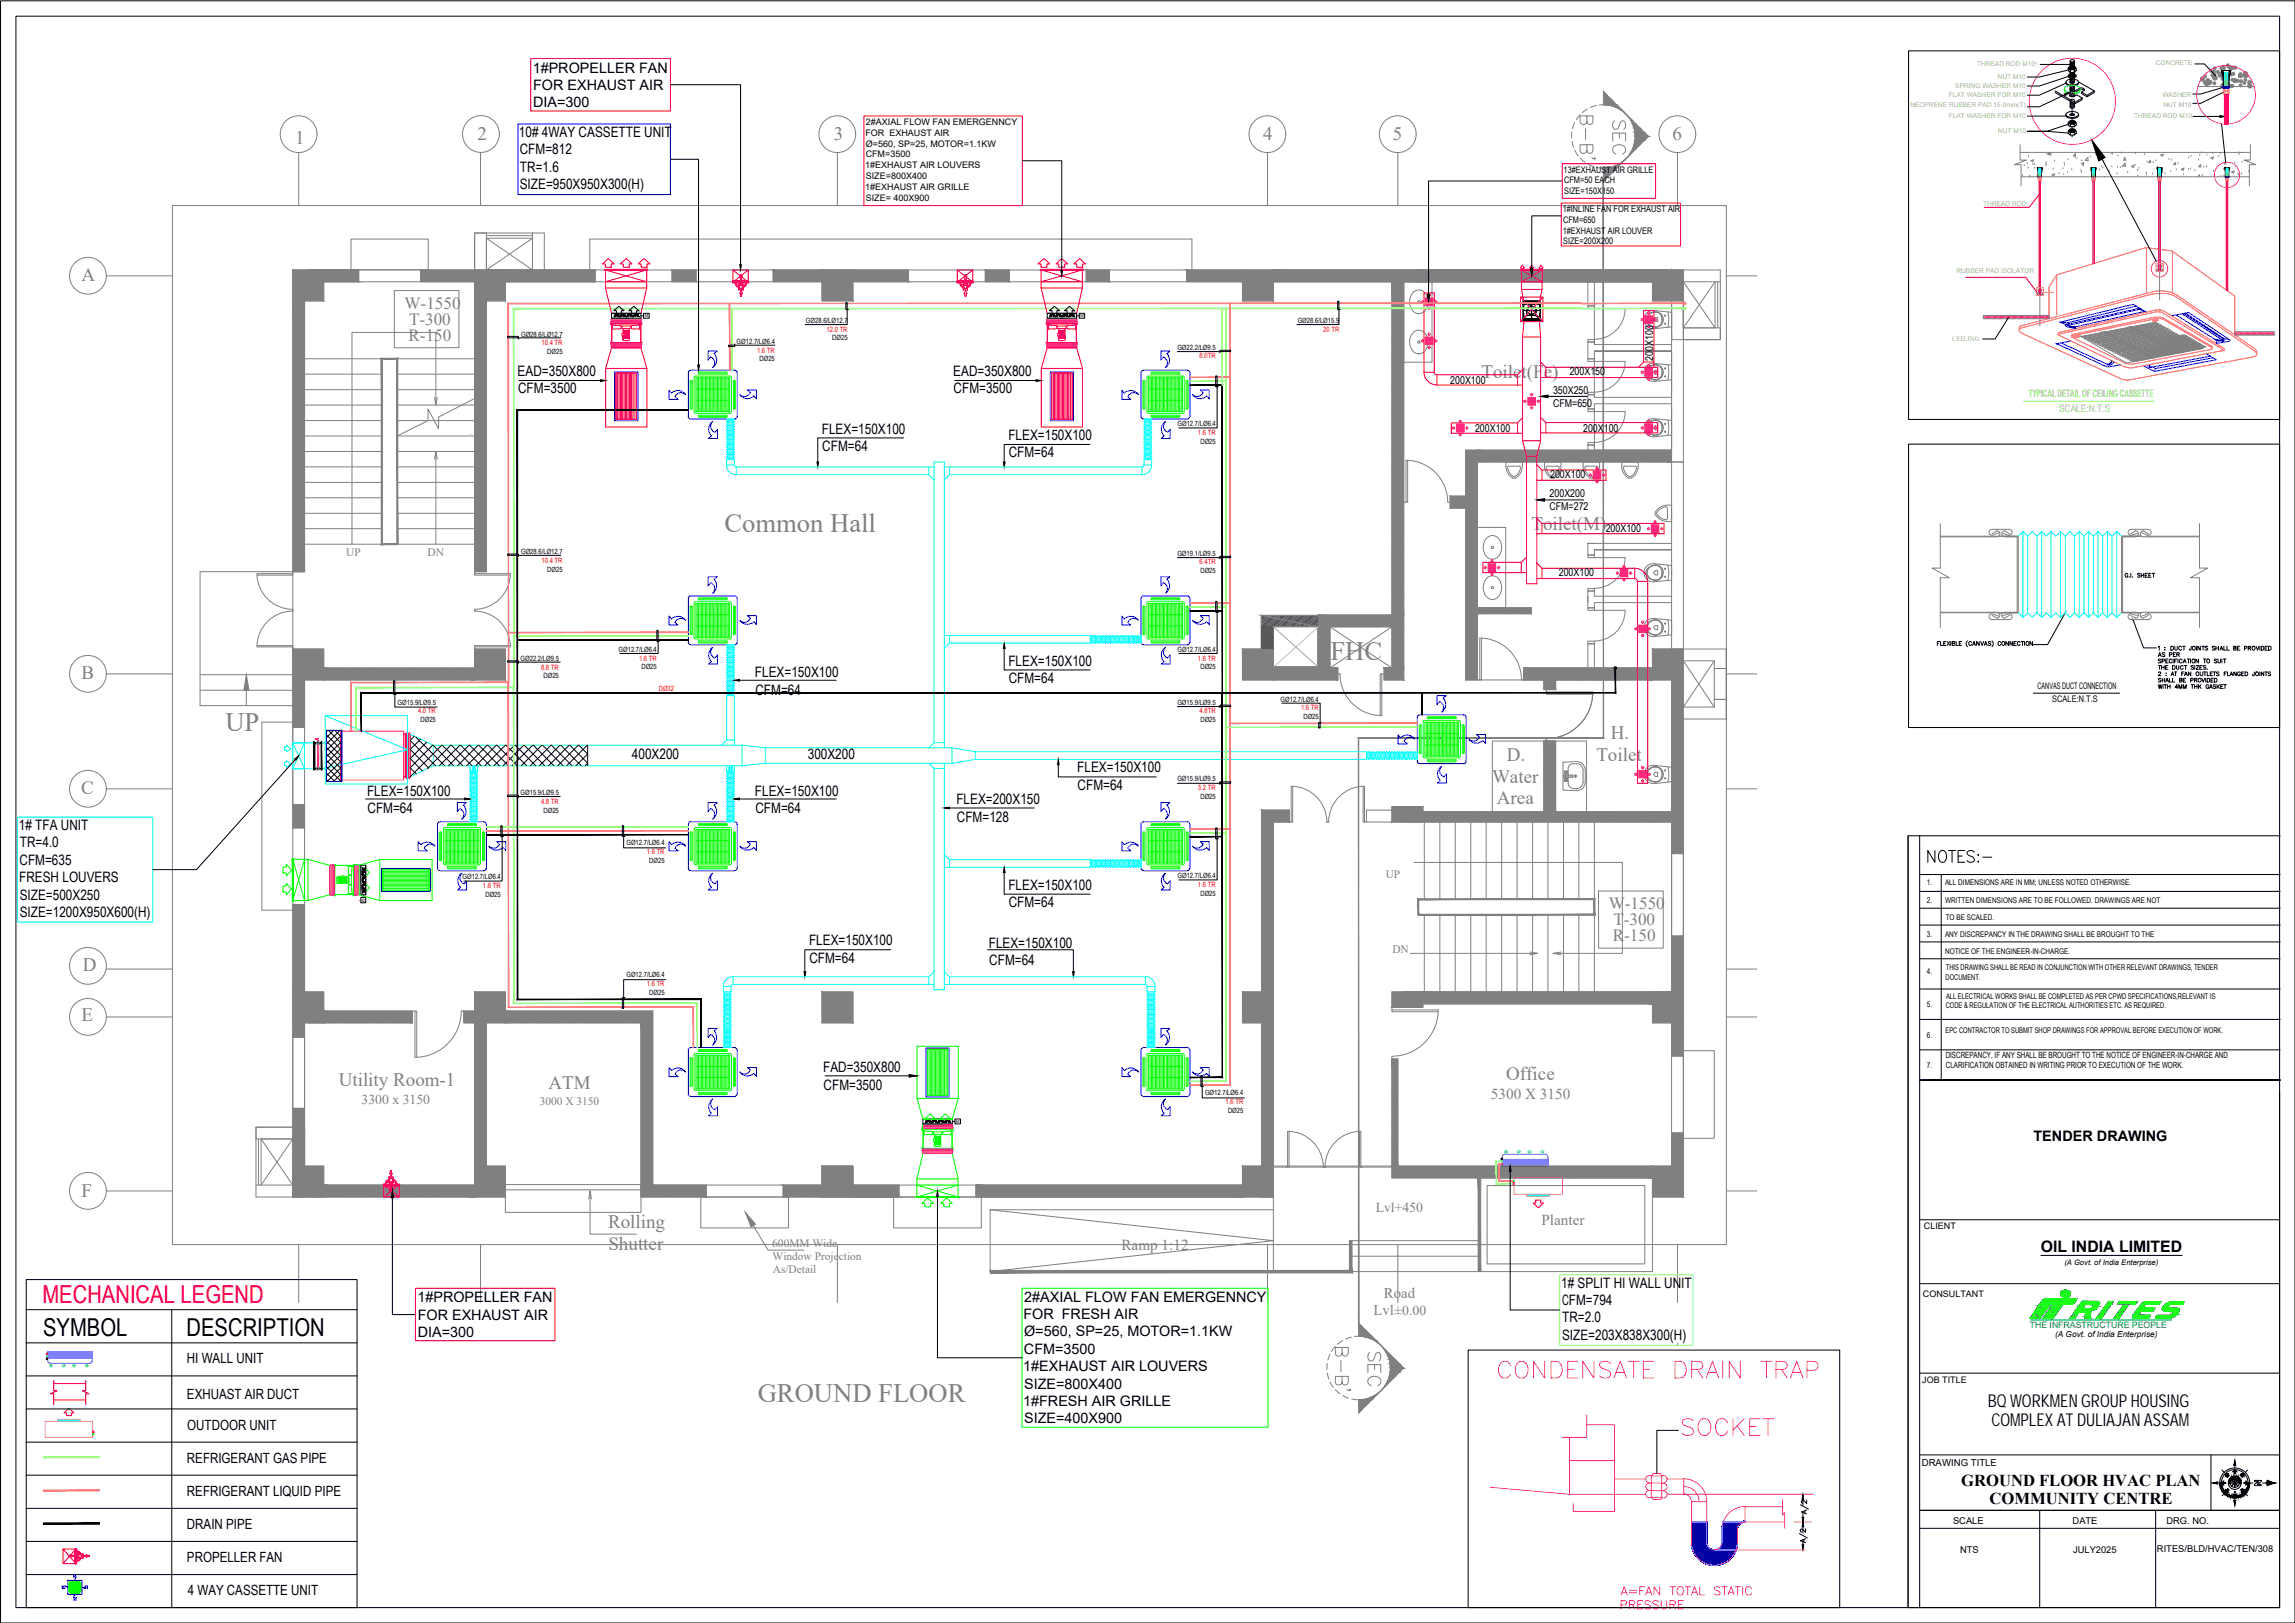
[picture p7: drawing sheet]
<svg xmlns="http://www.w3.org/2000/svg" width="594mm" height="420mm" viewBox="0 0 594 420" stroke-linecap="round" stroke-linejoin="round" font-family="sans-serif">
<defs><g id="words">
<text font-size="8.4" fill="#f0f" x="387" y="358.1">CONDENSATE DRAIN TRAP</text>
<text font-size="7.9" fill="#808080" x="351" y="361.2" transform="rotate(-90 351 361.2)">B-B'</text>
<text font-size="7.9" fill="#f0f" x="434.6" y="372.9">SOCKET</text>
<text font-size="7.5" fill="#808080" x="414.2" y="42.3" transform="rotate(-90 414.2 42.3)">B-B'</text>
<text font-size="7.1" fill="#808080" x="358.8" y="359.8" transform="rotate(-90 358.8 359.8)">SEC</text>
<g font-size="6.9" fill="#808080">
<text x="187.5" y="137.8">Common Hall</text>
<text x="344.4" y="170.9">FHC</text>
<text x="58.3" y="189.2">UP</text>
<text x="196.1" y="363">GROUND FLOOR</text>
</g>
<text font-size="6.6" fill="#808080" x="421.9" y="41.3" transform="rotate(-90 421.9 41.3)">SEC</text>
<text font-size="6.4" fill="#f00" x="11" y="337.3">MECHANICAL LEGEND</text>
<g font-size="6.4">
<text x="11.1" y="345.8">SYMBOL</text>
<text x="48.3" y="345.8">DESCRIPTION</text>
</g>
<text font-size="6.2" x="498.1" y="224.4">NOTES:-</text>
<text font-size="5.3" x="469.2" y="400.8" transform="rotate(-90 469.2 400.8)">A/2</text>
<g font-size="4.9" fill="#808080">
<text x="76.4" y="37.2">1</text>
<text x="123.6" y="36.2">2</text>
<text x="215.8" y="36.2">3</text>
<text x="327" y="36.2">4</text>
<text x="360.6" y="36.2">5</text>
<text x="433" y="36.2">6</text>
<text x="21.1" y="72.9">A</text>
<text x="383.5" y="97.8">Toilet(Fe)</text>
<text x="396.4" y="137.3">Toilet(M)</text>
<text x="21.1" y="175.9">B</text>
<text x="417" y="191.3">H.</text>
<text x="390" y="197.1">D.</text>
<text x="413.2" y="197">Toilet</text>
<text x="386.2" y="202.6">Water</text>
<text x="21" y="205.7">C</text>
<text x="387.5" y="208.2">Area</text>
<text x="21.5" y="251.2">D</text>
<text x="21.1" y="264.4">E</text>
<text x="87.7" y="281.3">Utility Room-1</text>
<text x="142" y="281.9">ATM</text>
<text x="389.9" y="279.6">Office</text>
<text x="21.1" y="309.8">F</text>
<text x="157.4" y="318">Rolling</text>
<text x="157.5" y="323.6">Shutter</text>
</g>
<text font-size="4.9" x="469.2" y="393" transform="rotate(-90 469.2 393)">A/2</text>
<g font-size="4.6">
<text x="514.6" y="364.3">BQ WORKMEN GROUP HOUSING</text>
<text x="515.5" y="369.1">COMPLEXAT DULIAJAN ASSAM</text>
</g>
<g font-size="4.4" fill="#808080">
<text x="104.7" y="80">W-1550</text>
<text x="105.8" y="88.2">R-150</text>
<text x="105.9" y="84.1">T-300</text>
<text x="416.4" y="235.4">W-1550</text>
<text x="417.6" y="239.5">T-300</text>
<text x="417.5" y="243.6">R-150</text>
</g>
<g font-size="4.3">
<text x="507.7" y="384.6">GROUND FLOOR HVAC PLAN</text>
<text x="515" y="389.4">COMMUNITY CENTRE</text>
</g>
<text font-size="4.1" x="528.3" y="324.1">OIL INDIA LIMITED</text>
<g font-size="3.9" fill="#808080">
<text x="385.9" y="284.5">5300 X 3150</text>
<text x="399" y="317">Planter</text>
<text x="290.3" y="323.7">Ramp 1:12</text>
</g>
<g font-size="3.8" fill="#808080">
<text x="355.5" y="340.4">Lvl±0.00</text>
<text x="358.2" y="336.1">Road</text>
</g>
<g font-size="3.7">
<text x="137.9" y="18.8">1#PROPELLER FAN</text>
<text x="138" y="23.3">FOR EXHAUST AIR</text>
<text x="138" y="27.8">DIA=300</text>
<text x="134.3" y="35.5">10# 4WAY CASSETTE UNIT</text>
<text x="134.5" y="40">CFM=812</text>
<text x="134.6" y="44.4">TR=1.6</text>
<text x="134.5" y="48.9">SIZE=950X950X300(H)</text>
<text x="134" y="97.2">EAD=350X800</text>
<text x="134.1" y="101.7">CFM=3500</text>
<text x="246.8" y="97.2">EAD=350X800</text>
<text x="246.9" y="101.7">CFM=3500</text>
<text x="212.7" y="112.3">FLEX=150X100</text>
<text x="261" y="113.9">FLEX=150X100</text>
<text x="212.9" y="116.8">CFM=64</text>
<text x="261.1" y="118.4">CFM=64</text>
<text x="261" y="172.3">FLEX=150X100</text>
<text x="195.4" y="175.3">FLEX=150X100</text>
<text x="195.6" y="179.8">CFM=64</text>
<text x="261.1" y="176.8">CFM=64</text>
<text x="163.6" y="196.6">400X200</text>
<text x="209.1" y="196.6">300X200</text>
<text x="278.9" y="200">FLEX=150X100</text>
<text x="95" y="206.1">FLEX=150X100</text>
<text x="195.4" y="206.1">FLEX=150X100</text>
<text x="247.6" y="208.2">FLEX=200X150</text>
<text x="278.9" y="204.5">CFM=64</text>
<text x="4.9" y="214.9">1# TFA UNIT</text>
<text x="95.1" y="210.6">CFM=64</text>
<text x="195.6" y="210.6">CFM=64</text>
<text x="247.7" y="212.7">CFM=128</text>
<text x="5.1" y="219.4">TR=4.0</text>
<text x="5.1" y="223.9">CFM=635</text>
<text x="5" y="228.4">FRESH LOUVERS</text>
<text x="5.1" y="232.9">SIZE=500X250</text>
<text x="261" y="230.4">FLEX=150X100</text>
<text x="5.1" y="237.4">SIZE=1200X950X600(H)</text>
<text x="261.1" y="234.9">CFM=64</text>
<text x="209.4" y="244.7">FLEX=150X100</text>
<text x="256" y="245.4">FLEX=150X100</text>
<text x="209.5" y="249.2">CFM=64</text>
<text x="256.1" y="249.9">CFM=64</text>
<text x="213.1" y="277.6">FAD=350X800</text>
<text x="213.2" y="282.1">CFM=3500</text>
<text x="526.4" y="295.4">TENDER DRAWING</text>
<text x="404.1" y="333.4">1# SPLIT HI WALL UNIT</text>
<text x="108" y="337.1">1#PROPELLER FAN</text>
<text x="108.1" y="341.7">FOR EXHAUST AIR</text>
<text x="264.9" y="341.4">FOR FRESH AIR</text>
<text x="265.1" y="336.9">2#AXIAL FLOW FAN EMERGENNCY</text>
<text x="404.3" y="337.9">CFM=794</text>
<text x="108.2" y="346.1">DIA=300</text>
<text x="265.1" y="345.9">Ø=560, SP=25, MOTOR=1.1KW</text>
<text x="404.3" y="346.8">SIZE=203X838X300(H)</text>
<text x="404.4" y="342.3">TR=2.0</text>
<text x="265.1" y="350.4">CFM=3500</text>
<text x="264.9" y="355">1#EXHAUST AIR LOUVERS</text>
<text x="265.1" y="359.5">SIZE=800X400</text>
<text x="264.9" y="363.9">1#FRESH AIR GRILLE</text>
<text x="265.1" y="368.4">SIZE=400X900</text>
</g>
<g font-size="3.6">
<text x="48.4" y="352.9">HI WALL UNIT</text>
<text x="48.4" y="362.3">EXHUAST AIR DUCT</text>
<text x="48.5" y="370.2">OUTDOOR UNIT</text>
<text x="48.4" y="378.8">REFRIGERANT GAS PIPE</text>
<text x="48.4" y="387.3">REFRIGERANT LIQUID PIPE</text>
<text x="48.4" y="395.8">DRAIN PIPE</text>
<text x="48.4" y="404.5">PROPELLER FAN</text>
<text x="48.6" y="413">4 WAY CASSETTE UNIT</text>
</g>
<g font-size="3.5" fill="#808080">
<text x="93.6" y="285.9">3300 x 3150</text>
<text x="356.1" y="313.8">Lvl+450</text>
</g>
<g font-size="3.5">
<text x="578.2" y="383.8" transform="rotate(-90 578.2 383.8)">SW</text>
<text x="575.4" y="387.3">SE</text>
<text x="578.9" y="387.3">NE</text>
</g>
<g font-size="3.1">
<text x="577.5" y="382.8">W</text>
<text x="575" y="385.2">S</text>
<text x="577.5" y="387.7">E</text>
<text x="580" y="385.2">N</text>
</g>
<g font-size="3" fill="#808080">
<text x="89.6" y="144">UP</text>
<text x="110.7" y="144" transform="rotate(1 110.7 144)">DN</text>
<text x="358.7" y="227.3">UP</text>
<text x="360.4" y="246.8" transform="rotate(1 360.4 246.8)">DN</text>
<text x="139.7" y="286.1">3000 X 3150</text>
<text x="199.9" y="322.8">600MM Wide</text>
<text x="200" y="326.2">Window Projection</text>
<text x="200" y="329.6">As/Detail</text>
</g>
<g font-size="2.8">
<text x="427.9" y="93.4" transform="rotate(-90 427.9 93.4)">200X100</text>
<text x="375.4" y="99.3">200X100</text>
<text x="402" y="101.9">350X250</text>
<text x="406.3" y="97.1">200X150</text>
<text x="402" y="105.2">CFM=650</text>
<text x="381.8" y="111.8">200X100</text>
<text x="409.8" y="111.8">200X100</text>
<text x="401.2" y="123.8">200X100</text>
<text x="401.1" y="128.7">200X200</text>
<text x="401.1" y="132">CFM=272</text>
<text x="415.6" y="137.8">200X100</text>
<text x="403.5" y="149.1">200X100</text>
</g>
<g font-size="2.7" fill="#a5dd6e">
<text x="525.2" y="102.7">TYPICAL DETAIL OF CEILING CASSETTE</text>
<text x="533" y="106.6">SCALE:N.T.S</text>
</g>
<text font-size="2.5" x="497.5" y="379.4">DRAWING TITLE</text>
<g font-size="2.4">
<text x="505.6" y="394.5">SCALE</text>
<text x="536.5" y="394.4">DATE</text>
<text x="560.8" y="394.5">DRG. NO.</text>
<text x="558.3" y="401.7">RITES/BLD/HVAC/TEN/308</text>
<text x="507.4" y="402.1">NTS</text>
<text x="536.6" y="402.1">JULY2025</text>
</g>
<g font-size="2.3">
<text x="224" y="35.1">FOR EXHAUST AIR</text>
<text x="224.2" y="32.3">2#AXIAL FLOW FAN EMERGENNCY</text>
<text x="224.1" y="40.8">CFM=3500</text>
<text x="224.1" y="38">Ø=560, SP=25, MOTOR=1.1KW</text>
<text x="224" y="43.6">1#EXHAUST AIR LOUVERS</text>
<text x="224.1" y="46.4">SIZE=800X400</text>
<text x="404.8" y="44.7">13#EXHAUST AIR GRILLE</text>
<text x="404.9" y="47.5">CFM=50 EACH</text>
<text x="224" y="49.2">1#EXHAUST AIR GRILLE</text>
<text x="224.1" y="52">SIZE= 400X900</text>
<text x="404.9" y="50.2">SIZE=150X150</text>
<text x="404.5" y="54.9">1#INLINE FAN FOR EXHAUST AIR</text>
<text x="404.6" y="57.7">CFM=650</text>
<text x="404.5" y="60.5">1#EXHAUST AIR LOUVER</text>
<text x="404.6" y="63.3">SIZE=200X200</text>
<text x="527.4" y="178.4">CANVAS DUCT CONNECTION</text>
<text x="531.3" y="181.7">SCALE:N.T.S</text>
<text x="498" y="318.1">CLIENT</text>
<text x="497.8" y="335.7">CONSULTANT</text>
<text x="497.6" y="358.1">JOB TITLE</text>
</g>
<text font-size="2.3" fill="#009926" x="525.4" y="343.9">THE INFRASTRUCTURE PEOPLE</text>
<g font-size="2.2">
<text x="503.7" y="273.9">DISCREPANCY, IF ANY SHALL BE BROUGHT TO THE NOTICE OF ENGINEER-IN-CHARGE AND</text>
<text x="503.7" y="276.5">CLARIFICATION OBTAINED IN WRITING PRIOR TO EXECUTION OF THE WORK.</text>
</g>
<text font-size="2.1" x="532" y="346.2">(A Govt. of India Enterprise)</text>
<g font-size="2">
<text x="498.8" y="229">1.</text>
<text x="498.8" y="233.9">2.</text>
<text x="503.5" y="229">ALL DIMENSIONS ARE IN MM; UNLESS NOTED OTHERWISE.</text>
<text x="503.5" y="233.9">WRITTEN DIMENSIONS ARE TO BE FOLLOWED. DRAWINGS ARE NOT</text>
<text x="503.7" y="238.3">TO BE SCALED.</text>
<text x="498.8" y="242.5">3.</text>
<text x="503.5" y="242.5">ANY DISCREPANCY IN THE DRAWING SHALL BE BROUGHT TO THE</text>
<text x="503.5" y="247.1">NOTICE OF THE ENGINEER-IN-CHARGE.</text>
<text x="503.7" y="251.2">THIS DRAWING SHALL BE READ IN CONJUNCTION WITH OTHER RELEVANT DRAWINGS, TENDER</text>
<text x="498.8" y="252.1">4.</text>
<text x="503.6" y="253.7">DOCUMENT.</text>
<text x="498.8" y="260.8">5.</text>
<text x="503.7" y="261">CODE &amp; REGULATION OF THE ELECTRICAL AUTHORITIES ETC. AS REQUIRED.</text>
<text x="503.7" y="258.5">ALL ELECTRICAL WORKS SHALL BE COMPLETED AS PER CPWD SPECIFICATIONS,RELEVANT IS</text>
<text x="498.8" y="268.6">6.</text>
<text x="503.6" y="267.4">EPC CONTRACTOR TO SUBMIT SHOP DRAWINGS FOR APPROVAL BEFORE EXECUTION OF WORK.</text>
<text x="498.8" y="276.6">7.</text>
<text x="534.4" y="327.5">(A Govt. of India Enterprise)</text>
</g>
<g font-size="1.9">
<text x="208.6" y="83.7">GØ28.6/LØ12.7</text>
<text x="335.9" y="83.7">GØ28.6/LØ15.9</text>
<text x="134.9" y="87.2">GØ28.6/LØ12.7</text>
<text x="190.7" y="89">GØ12.7/LØ6.4</text>
<text x="215.4" y="88.1">DØ25</text>
<text x="141.7" y="91.7">DØ25</text>
<text x="196.6" y="93.5">DØ25</text>
<text x="304.8" y="90.6">GØ22.2/LØ9.5</text>
<text x="304.8" y="110.4">GØ12.7/LØ6.4</text>
<text x="310.7" y="114.9">DØ25</text>
<text x="134.9" y="143.5">GØ28.6/LØ12.7</text>
<text x="304.8" y="143.9">GØ19.1/LØ9.5</text>
<text x="141.7" y="148">DØ25</text>
<text x="310.7" y="148.4">DØ25</text>
<text x="134.8" y="171.2">GØ22.2/LØ9.5</text>
<text x="160.1" y="168.8">GØ12.7/LØ6.4</text>
<text x="166" y="173.3">DØ25</text>
<text x="304.8" y="168.8">GØ12.7/LØ6.4</text>
<text x="310.7" y="173.3">DØ25</text>
<text x="140.7" y="175.6">DØ25</text>
<text x="102.9" y="182.4">GØ15.9/LØ9.5</text>
<text x="304.8" y="182.5">GØ15.9/LØ9.5</text>
<text x="331.5" y="181.7">GØ12.7/LØ6.4</text>
<text x="108.9" y="186.9">DØ25</text>
<text x="310.7" y="186.9">DØ25</text>
<text x="337.4" y="186.1">DØ25</text>
<text x="304.8" y="202.3">GØ15.9/LØ9.5</text>
<text x="134.8" y="205.9">GØ15.9/LØ9.5</text>
<text x="310.7" y="206.8">DØ25</text>
<text x="140.7" y="210.4">DØ25</text>
<text x="162.2" y="218.9">GØ12.7/LØ6.4</text>
<text x="119.7" y="227.7">GØ12.7/LØ6.4</text>
<text x="168.1" y="223.4">DØ25</text>
<text x="304.8" y="227.4">GØ12.7/LØ6.4</text>
<text x="125.7" y="232.2">DØ25</text>
<text x="310.7" y="231.9">DØ25</text>
<text x="162.2" y="253">GØ12.7/LØ6.4</text>
<text x="168.1" y="257.5">DØ25</text>
<text x="311.9" y="283.6">GØ12.7/LØ6.4</text>
<text x="317.9" y="288.1">DØ25</text>
</g>
<g font-size="1.9" fill="#f00">
<text x="140.2" y="89.4">10.4 TR</text>
<text x="214" y="85.9">12.0 TR</text>
<text x="342.5" y="85.9">20 TR</text>
<text x="196" y="91.3">1.6 TR</text>
<text x="310.5" y="92.8">8.0TR</text>
<text x="310.1" y="112.6">1.6 TR</text>
<text x="140.2" y="145.7">10.4 TR</text>
<text x="310.5" y="146.1">6.4TR</text>
<text x="140.1" y="173.4">8.8 TR</text>
<text x="165.4" y="171">1.6 TR</text>
<text x="310.1" y="171">1.6 TR</text>
<text x="170.5" y="178.9">DØ32</text>
<text x="108.2" y="184.7">4.0 TR</text>
<text x="310.5" y="184.7">4.8TR</text>
<text x="336.8" y="183.9">1.6 TR</text>
<text x="140.1" y="208.2">4.8 TR</text>
<text x="310.1" y="204.5">3.2 TR</text>
<text x="167.4" y="221.1">1.6 TR</text>
<text x="125" y="229.9">1.6 TR</text>
<text x="310.1" y="229.6">1.6 TR</text>
<text x="167.4" y="255.2">1.6 TR</text>
<text x="317.3" y="285.8">1.6 TR</text>
</g>
<text font-size="1.8" fill="#a5dd6e" x="505.3" y="88.2">CEILING</text>
<g font-size="1.7" fill="#a5dd6e">
<text x="511.8" y="17.1">THREAD ROD M10≤</text>
<text x="558.1" y="16.9">CONCRETE</text>
<text x="506.2" y="22.8">SPRING WASHER M10</text>
<text x="517.1" y="20.4">NUT M10</text>
<text x="494.5" y="27.8">NEOPRENE RUBBER PAD 15.0mm(T)</text>
<text x="504.5" y="25.1">FLAT WASHER FOR M10</text>
<text x="559.7" y="25.2">WASHER</text>
<text x="560" y="27.6">NUT M10</text>
<text x="504.5" y="30.5">FLAT WASHER FOR M10</text>
<text x="517.2" y="34.5">NUT M10</text>
<text x="552.4" y="30.6">THREAD ROD M10</text>
<text x="513.4" y="53.2">THREAD ROD</text>
<text x="506.4" y="70.7">RUBBER PAD ISOLATOR</text>
</g>
<g font-size="1.1">
<text x="166.9" y="82.1">M</text>
<text x="279.7" y="82.1">M</text>
<text x="93.7" y="232.7" transform="rotate(90 93.7 232.7)">M</text>
<text x="247.5" y="290.7">M</text>
</g>
</g></defs>
<!-- layer: HATCH -->
<g fill="#808080" stroke="#808080" stroke-width=".26">
<path d="M254 309.9h67.6z"/>
<path d="M358.3 172.9h1.1z"/>
<path d="M344.3 172.9h2z"/>
<path d="M75.8 77.9h3v70.1z"/>
<path d="M79.8 69.9h13.1z"/>
<path d="M79.8 69.9h13.1v3z"/>
<path d="M126.8 69.9h27.2z"/>
<path d="M126.8 69.9h27.2v3z"/>
<path d="M329.6 69.9h102.2z"/>
<path d="M329.6 69.9h102.2v3z"/>
<path d="M432.7 212.8l3.1 8.2v-8.2zM432.7 212.8l3.1 8.2h-3.1z"/>
<path d="M432.7 242.3l3.1 14.5v-14.5zM432.7 242.3l3.1 14.5h-3.1z"/>
<path d="M432.7 176l3.1 34.1v-34.1zM432.7 176l3.1 34.1h-3.1z"/>
<path d="M368.3 210.1l67.5 2.7v-2.7zM368.3 210.1l67.5 2.7h-67.5z"/>
<path d="M399.6 191.9l3.1 18.2v-18.2zM399.6 191.9l3.1 18.2h-3.1z"/>
<path d="M326.6 209.7l7.1 3.1v-3.1zM326.6 209.7l7.1 3.1h-7.1z"/>
<path d="M326.6 212.8l3 44v-44zM326.6 212.8l3 44h-3z"/>
<path d="M326.6 264.8l3 37.1v-37.1zM326.6 264.8l3 37.1h-3z"/>
<path d="M252.7 306.8l68.9 3.1v-3.1zM252.7 306.8l68.9 3.1h-68.9z"/>
<path d="M360.3 72.9l3.1 86.3v-86.3zM360.3 72.9l3.1 86.3h-3.1z"/>
<path d="M341.2 159.2l22.2 3.1v-3.1zM341.2 159.2l22.2 3.1h-22.2z"/>
<path d="M341.2 162.3l3.1 10.6v-10.6zM341.2 162.3l3.1 10.6h-3.1zM341.2 172.9h3.1zM341.2 172.9h3.1z"/>
<path d="M360.3 162.3l3.1 10.6v-10.6zM360.3 162.3l3.1 10.6h-3.1z"/>
<path d="M358.3 172.9h2zM358.3 172.9h2z"/>
<path d="M341.2 172.9h5.1zM341.2 172.9h5.1zM341.2 172.9h5.1zM329.6 172.9h16.7z"/>
<path d="M358.3 172.9l5.1 3.1v-3.1zM358.3 172.9l5.1 3.1h-5.1z"/>
<path d="M329.6 172.9l16.7 3.1v-3.1zM329.6 172.9l16.7 3.1h-16.7z"/>
<path d="M379.4 116.5l3.1 59.5v-59.5zM379.4 116.5l3.1 59.5h-3.1z"/>
<path d="M200.2 69.9l12.6 3v-3zM200.2 69.9l12.6 3h-12.6z"/>
<path d="M281.2 69.9l6 3v-3zM281.2 69.9l6 3h-6z"/>
<path d="M255.1 69.9l6.1 3v-3zM255.1 69.9l6.1 3h-6.1z"/>
<path d="M220.8 69.9l14.3 3v-3zM220.8 69.9l14.3 3h-14.3z"/>
<path d="M75.8 148h3zM75.8 77.9l3 70.1h-3z"/>
<path d="M120.1 261.7l2.8 3.1v-3.1zM120.1 261.7l2.8 3.1h-2.8z"/>
<path d="M220.8 306.8l11.9 3.1v-3.1zM220.8 306.8l11.9 3.1h-11.9z"/>
<path d="M202.7 306.8l10.1 3.1v-3.1zM202.7 306.8l10.1 3.1h-10.1z"/>
<path d="M169 306.8l13.8 3.1v-3.1zM169 306.8l13.8 3.1h-13.8z"/>
<path d="M220.8 309.9h10.5zM220.8 309.9h10.5z"/>
<path d="M368.3 256.8l59.5 3.1v-3.1zM368.3 256.8l59.5 3.1h-59.5z"/>
<path d="M165.9 264.8l3.1 45.1v-45.1zM165.9 264.8l3.1 45.1h-3.1z"/>
<path d="M130.8 261.7l38.2 3.1v-3.1zM130.8 261.7l38.2 3.1h-38.2z"/>
<path d="M307.2 69.9l14.4 3v-3zM307.2 69.9l14.4 3h-14.4z"/>
<path d="M375.4 128.4l4 3.1v-3.1zM375.4 128.4l4 3.1h-4z"/>
<path d="M382.5 157.4l13.9 1.5v-1.5zM382.5 157.4l13.9 1.5h-13.9z"/>
<path d="M360.3 274.2l1.5 27.7v-27.7zM360.3 274.2l1.5 27.7h-1.5z"/>
<path d="M360.3 301.9l67.5 3v-3zM360.3 301.9l67.5 3h-67.5z"/>
<path d="M122.9 264.8l3 37.1v-37.1zM122.9 264.8l3 37.1h-3z"/>
<path d="M83.8 261.7l22.9 3.1v-3.1zM83.8 261.7l22.9 3.1h-22.9z"/>
<path d="M83.8 172.9l39.1 3.1v-3.1zM83.8 172.9l39.1 3.1h-39.1z"/>
<path d="M79.8 72.9h13.1zM79.8 69.9l13.1 3h-13.1z"/>
<path d="M122.9 77.9l3 70.1v-70.1zM122.9 77.9l3 70.1h-3z"/>
<path d="M108.9 69.9l14 3v-3zM108.9 69.9l14 3h-14z"/>
<path d="M126.8 72.9h27.2zM126.8 69.9l27.2 3h-27.2z"/>
<path d="M174 69.9l6.1 3v-3zM174 69.9l6.1 3h-6.1z"/>
<path d="M83.8 306.8l39.1 3.1v-3.1zM83.8 306.8l39.1 3.1h-39.1z"/>
<path d="M75.8 264.8l3 3.7v-3.7zM75.8 264.8l3 3.7h-3z"/>
<path d="M75.8 286.9l3 15v-15zM75.8 286.9l3 15h-3z"/>
<path d="M75.8 176l3 12.3v-12.3zM75.8 176l3 12.3h-3z"/>
<path d="M75.8 208.3l3 6v-6zM75.8 208.3l3 6h-3z"/>
<path d="M75.8 234.3l3 22.5v-22.5zM75.8 234.3l3 22.5h-3z"/>
<path d="M432.7 264.8l3.1 8.5v-8.5zM432.7 264.8l3.1 8.5h-3.1z"/>
<path d="M432.7 293.3l3.1 8.6v-8.6zM432.7 293.3l3.1 8.6h-3.1z"/>
<path d="M366 69.9l65.8 3v-3zM366 69.9l65.8 3h-65.8z"/>
<path d="M382.5 116.5l50.2 3.1v-3.1zM382.5 116.5l50.2 3.1h-50.2z"/>
<path d="M329.6 72.9h102.2zM329.6 69.9l102.2 3h-102.2z"/>
<path d="M394.4 172.9l33.4 3.1v-3.1zM394.4 172.9l33.4 3.1h-33.4z"/>
<path d="M399.6 176l3.1 2.5v-2.5zM399.6 176l3.1 2.5h-3.1z"/>
</g>
<g fill="none" stroke="#808080" stroke-width=".26">
<path d="M528 44v40.4M542 44v24.2M559 44v33.7M576.5 44.1v31.1M76.8 77.9l-1 1M77.6 77.9l-1.8 1.8M78.8 78.3l-3 3.1M78.8 79.1l-3 3.1M79.8 72.5l.4 .4M79.8 71.7l1.2 1.2M79.8 70l2.9 2.9M80.4 69.9l3.1 3"/>
<path d="M82.1 69.9l3.1 3M82.9 69.9l3.1 3M84.6 69.9l3 3M85.4 69.9l3.1 3M87.1 69.9l3 3M87.9 69.9l3 3M89.5 69.9l3.1 3M90.4 69.9l2.5 2.4M92 69.9l.9 .8M92.9 69.8v.1M108.9 72.3l.6 .6M108.9 70.6l2.3 2.3"/>
<path d="M108.9 69.9l3.1 3M110.6 69.9l3 3M111.4 69.9l3 3M113 69.9l3.1 3M113.9 69.9l3 3M115.5 69.9l3.1 3M116.3 69.9l3.1 3M118 69.9l3 3M118.8 69.9l3.1 3M120.5 69.9l2.4 2.4M121.3 69.9l1.6 1.5M122.9 78l3 3.1"/>
<path d="M122.9 79.7l3 3M123.5 77.9l2.4 2.4M125.2 77.9l.7 .7M126.8 71.2l1.8 1.7M126.8 70.4l2.6 2.5M126.8 72.8l.2 .1M128 69.9l3.1 3M128.8 69.9l3.1 3M130.5 69.9l3.1 3M131.3 69.9l3.1 3M133 69.9l3 3M133.8 69.9l3.1 3"/>
<path d="M135.4 69.9l3.1 3M136.3 69.9l3 3M137.9 69.9l3.1 3M138.7 69.9l3.1 3M140.4 69.9l3.1 3M141.2 69.9l3.1 3M142.9 69.9l3 3M143.7 69.9l3.1 3M145.3 69.9l3.1 3M146.2 69.9l3 3M147.8 69.9l3.1 3M148.6 69.9l3.1 3"/>
<path d="M150.3 69.9l3 3M151.1 69.9l2.9 2.9M152.8 69.9l1.2 1.2M153.6 69.9l.4 .4M174 71.6l1.3 1.3M174 70l3 2.9M174 72.5l.5 .4M174.7 69.9l3.1 3M176.4 69.9l3 3M177.2 69.9l2.9 2.9M178.8 69.9l1.3 1.3M179.7 69.9l.4 .5"/>
<path d="M201.1 69.9l-.9 1M201.9 69.9l-1.7 1.8M203.6 69.9l-3.1 3M204.4 69.9l-3 3M206.1 69.9l-3.1 3M206.9 69.9l-3.1 3M208.5 69.9l-3 3M209.4 69.9l-3.1 3M211 69.9l-3 3M211.9 69.9l-3.1 3M212.8 70.6l-2.4 2.3M212.8 71.4l-1.5 1.5"/>
<path d="M220.9 69.9l-.1 .1M221.8 69.9l-1 .9M223.4 69.9l-2.6 2.6M224.2 69.9l-3 3M225.9 69.9l-3.1 3M226.7 69.9l-3.1 3M228.4 69.9l-3.1 3M229.2 69.9l-3.1 3M230.8 69.9l-3 3M231.7 69.9l-3.1 3M233.3 69.9l-3.1 3M234.1 69.9l-3 3"/>
<path d="M235.1 71.4l-1.6 1.5M235.1 70.6l-2.4 2.3M255.6 69.9l-.5 .5M256.4 69.9l-1.3 1.3M258 69.9l-2.9 3M258.9 69.9l-3.1 3M260.5 69.9l-3.1 3M261.2 70l-2.9 2.9M261.2 72.5l-.5 .4M261.2 71.7l-1.3 1.2M282.8 69.9l-1.6 1.6M283.6 69.9l-2.4 2.4"/>
<path d="M285.3 69.9l-3.1 3M286.1 69.9l-3.1 3M287.2 70.4l-2.5 2.5M287.2 72.9h.1M287.2 71.2l-1.7 1.7M307.5 69.9l-.3 .3M308.4 69.9l-1.2 1.1M310 69.9l-2.8 2.8M310.8 69.9l-3 3M312.5 69.9l-3.1 3M313.3 69.9l-3.1 3M315 69.9l-3.1 3"/>
<path d="M315.8 69.9l-3.1 3M317.4 69.9l-3 3M318.3 69.9l-3.1 3M319.9 69.9l-3.1 3M320.7 69.9l-3 3M321.6 71.5l-1.5 1.4M321.6 70.6l-2.3 2.3M330.2 69.9l-.6 .5M331.9 69.9l-2.3 2.2M332.7 69.9l-3.1 3M334.3 69.9l-3 3M335.2 69.9l-3.1 3"/>
<path d="M336.8 69.9l-3.1 3M337.6 69.9l-3 3M339.3 69.9l-3.1 3M340.1 69.9l-3.1 3M341.8 69.9l-3.1 3M342.6 69.9l-3.1 3M344.2 69.9l-3 3M345.1 69.9l-3.1 3M346.7 69.9l-3.1 3M347.5 69.9l-3 3M349.2 69.9l-3.1 3M350 69.9l-3.1 3"/>
<path d="M351.7 69.9l-3.1 3M352.5 69.9l-3.1 3M354.1 69.9l-3 3M354.9 69.9l-3 3M356.6 69.9l-3.1 3M357.4 69.9l-3 3M359.1 69.9l-3.1 3M359.9 69.9l-3.1 3M361.4 72.9l-1.1 1.1M361.5 69.9l-3 3M362.2 72.9l-1.9 1.9M362.4 69.9l-3.1 3"/>
<path d="M363.4 73.4l-3.1 3.1M363.4 75.9l-3.1 3.1M363.4 78.4l-3.1 3M363.4 74.3l-3.1 3M363.4 76.8l-3.1 3M363.4 79.2l-3.1 3.1M364 69.9l-3.1 3M364.8 69.9l-3 3M366 71.2l1.3-1.3-3 3M366.5 69.9l-3.1 3M369 69.9l-3.1 3M369.8 69.9l-3.1 3"/>
<path d="M371.4 69.9l-3 3M372.3 69.9l-3.1 3M373.9 69.9l-3 3M374.7 69.9l-3 3M376.4 69.9l-3 3M377.2 69.9l-3 3M378.9 69.9l-3.1 3M379.7 69.9l-3 3M381.4 69.9l-3.1 3M382.2 69.9l-3.1 3M383.9 69.9l-3.1 3M384.7 69.9l-3.1 3"/>
<path d="M386.3 69.9l-3 3M387.1 69.9l-3 3M388.8 69.9l-3.1 3M389.6 69.9l-3.1 3M391.3 69.9l-3.1 3M392.1 69.9l-3.1 3M393.7 69.9l-3 3M394.6 69.9l-3.1 3M396.2 69.9l-3.1 3M397 69.9l-3 3M398.7 69.9l-3.1 3M399.5 69.9l-3.1 3"/>
<path d="M401.2 69.9l-3.1 3M402 69.9l-3.1 3M403.6 69.9l-3 3M404.5 69.9l-3.1 3M406.1 69.9l-3.1 3M406.9 69.9l-3 3M408.6 69.9l-3.1 3M409.4 69.9l-3.1 3M411.1 69.9l-3.1 3M411.9 69.9l-3.1 3M413.5 69.9l-3 3M414.4 69.9l-3.1 3"/>
<path d="M416 69.9l-3.1 3M416.8 69.9l-3 3M418.5 69.9l-3.1 3M419.3 69.9l-3.1 3M420.9 69.9l-3 3M421.8 69.9l-3.1 3M423.4 69.9l-3.1 3M424.2 69.9l-3 3M425.9 69.9l-3.1 3M426.7 69.9l-3.1 3M428.4 69.9l-3.1 3M429.2 69.9l-3.1 3"/>
<path d="M430.8 69.9l-3 3M431.7 69.9l-3.1 3M431.8 72.3l-.7 .6M431.8 71.4l-1.6 1.5M78.8 80.8l-3 3.1M78.8 83.3l-3 3M78.8 85.7l-3 3.1M78.8 88.2l-3 3.1M78.8 90.7l-3 3M78.8 93.2l-3 3M78.8 95.6l-3 3.1M78.8 98.1l-3 3.1"/>
<path d="M78.8 81.6l-3 3.1M78.8 84.1l-3 3.1M78.8 86.6l-3 3M78.8 89l-3 3.1M78.8 91.5l-3 3.1M78.8 94l-3 3M78.8 96.4l-3 3.1M78.8 98.9l-3 3.1M122.9 97.8l3 3.1M122.9 95.3l3 3.1M122.9 92.8l3 3.1M122.9 90.4l3 3"/>
<path d="M122.9 87.9l3 3.1M122.9 85.4l3 3.1M122.9 83l3 3M122.9 80.5l3 3M122.9 99.4l3 3.1M122.9 97l3 3M122.9 94.5l3 3.1M122.9 92l3 3.1M122.9 89.5l3 3.1M122.9 87.1l3 3M122.9 84.6l3 3.1M122.9 82.1l3 3.1"/>
<path d="M363.4 80.9l-3.1 3M363.4 83.3l-3.1 3.1M363.4 85.8l-3.1 3.1M363.4 88.3l-3.1 3.1M363.4 90.8l-3.1 3M363.4 93.2l-3.1 3.1M363.4 95.7l-3.1 3.1M363.4 98.2l-3.1 3.1M363.4 81.7l-3.1 3.1M363.4 84.2l-3.1 3M363.4 86.6l-3.1 3.1M363.4 89.1l-3.1 3.1"/>
<path d="M363.4 91.6l-3.1 3.1M363.4 94.1l-3.1 3M363.4 96.5l-3.1 3.1M363.4 99l-3.1 3.1M78.8 100.6l-3 3M78.8 103l-3 3.1M78.8 105.5l-3 3.1M78.8 108l-3 3.1M78.8 110.5l-3 3M78.8 112.9l-3 3.1M78.8 115.4l-3 3.1M78.8 117.9l-3 3.1"/>
<path d="M78.8 101.4l-3 3.1M78.8 103.9l-3 3M78.8 106.3l-3 3.1M78.8 108.8l-3 3.1M78.8 111.3l-3 3.1M78.8 113.8l-3 3M78.8 116.2l-3 3.1M78.8 118.7l-3 3.1M122.9 117.6l3 3M122.9 115.1l3 3.1M122.9 112.6l3 3.1M122.9 110.2l3 3"/>
<path d="M122.9 107.7l3 3.1M122.9 105.2l3 3.1M122.9 102.7l3 3.1M122.9 100.3l3 3M122.9 119.3l3 3M122.9 116.8l3 3M122.9 114.3l3 3M122.9 111.8l3 3.1M122.9 109.3l3 3.1M122.9 106.9l3 3M122.9 104.4l3 3.1M122.9 101.9l3 3.1"/>
<path d="M363.4 100.7l-3.1 3M363.4 103.1l-3.1 3.1M363.4 105.6l-3.1 3.1M363.4 108.1l-3.1 3.1M363.4 110.6l-3.1 3M363.4 113l-3.1 3.1M363.4 115.5l-3.1 3.1M363.4 118l-3.1 3M363.4 101.5l-3.1 3.1M363.4 104l-3.1 3M363.4 106.4l-3.1 3.1M363.4 108.9l-3.1 3.1"/>
<path d="M363.4 111.4l-3.1 3M363.4 113.9l-3.1 3M363.4 116.3l-3.1 3.1M363.4 118.8l-3.1 3.1M379.7 116.5l-.3 .3M380.5 116.5l-1.1 1.1M382.1 116.5l-2.7 2.8M382.5 118.7l-3.1 3.1M382.5 117.1l-3.1 3M383 116.5l-.5 .7M383.9 116.5l-1.4 1.5M385.5 116.5l-6.1 6.1"/>
<path d="M386.3 116.5l-3 3.1M388 116.5l-3 3.1M388.8 116.5l-3 3.1M390.5 116.5l-3.1 3.1M391.3 116.5l-3 3.1M393 116.5l-3.1 3.1M393.8 116.5l-3.1 3.1M395.4 116.5l-3 3.1M396.3 116.5l-3.1 3.1M397.9 116.5l-3 3.1M398.8 116.5l-3.1 3.1M400.4 116.5l-3.1 3.1"/>
<path d="M401.2 116.5l-3 3.1M402.9 116.5l-3.1 3.1M403.7 116.5l-3.1 3.1M405.3 116.5l-3 3.1M406.2 116.5l-3.1 3.1M407.8 116.5l-3.1 3.1M408.6 116.5l-3 3.1M410.3 116.5l-3.1 3.1M411.1 116.5l-3.1 3.1M412.8 116.5l-3.1 3.1M413.6 116.5l-3.1 3.1M415.2 116.5l-3 3.1"/>
<path d="M416.1 116.5l-3.1 3.1M417.7 116.5l-3.1 3.1M418.5 116.5l-3 3.1M420.2 116.5l-3.1 3.1M421 116.5l-3.1 3.1M422.7 116.5l-3.1 3.1M423.5 116.5l-3.1 3.1M425.1 116.5l-3 3.1M426 116.5l-3.1 3.1M427.6 116.5l-3.1 3.1M428.4 116.5l-3 3.1M430.1 116.5l-3.1 3.1"/>
<path d="M430.9 116.5l-3.1 3.1M432.5 116.5l-3 3.1M432.7 118.9l-.7 .7M432.7 117.2l-2.4 2.4M78.8 120.4l-3 3M78.8 122.9l-3 3M78.8 125.3l-3 3.1M78.8 127.8l-3 3.1M78.8 130.3l-3 3.1M78.8 132.8l-3 3M78.8 135.2l-3 3.1M78.8 137.7l-3 3.1"/>
<path d="M78.8 121.2l-3 3.1M78.8 123.7l-3 3M78.8 126.2l-3 3M78.8 128.6l-3 3.1M78.8 131.1l-3 3.1M78.8 133.6l-3 3.1M78.8 136.1l-3 3M78.8 138.5l-3 3.1M122.9 139.9l3 3.1M122.9 137.4l3 3.1M122.9 134.9l3 3.1M122.9 132.5l3 3"/>
<path d="M122.9 130l3 3.1M122.9 127.5l3 3.1M122.9 125l3 3.1M122.9 122.6l3 3M122.9 120.1l3 3M122.9 139.1l3 3M122.9 136.6l3 3.1M122.9 134.1l3 3.1M122.9 131.6l3 3.1M122.9 129.2l3 3M122.9 126.7l3 3.1M122.9 124.2l3 3.1"/>
<path d="M122.9 121.7l3 3.1M363.4 120.4l-3.1 3.1M363.4 122.9l-3.1 3.1M363.4 125.4l-3.1 3.1M363.4 127.9l-3.1 3M363.4 130.3l-3.1 3.1M363.4 132.8l-3.1 3.1M363.4 135.3l-3.1 3.1M363.4 137.8l-3.1 3M363.4 121.3l-3.1 3M363.4 123.7l-3.1 3.1M363.4 126.2l-3.1 3.1"/>
<path d="M363.4 128.7l-3.1 3.1M363.4 131.2l-3.1 3M363.4 133.6l-3.1 3.1M363.4 136.1l-3.1 3.1M363.4 138.6l-3.1 3.1M376 128.4l-.6 .7M377.6 128.4l-2.2 2.3M378.5 128.4l-3.1 3.1M382.5 123.7l-3.1 3M382.5 126.2l-5.5 5.3M382.5 128.6l-3.1 3.1M382.5 136l-3.1 3.1"/>
<path d="M382.5 127l-4.7 4.5M382.5 134.4l-3.1 3.1M382.5 139.3l-3.1 3.1M382.5 121.2l-3.1 3M382.5 131.1l-3.1 3.1M382.5 133.6l-3.1 3M382.5 138.5l-3.1 3.1M382.5 122l-3.1 3.1M382.5 124.5l-3.1 3.1M382.5 129.5l-3.1 3M382.5 131.9l-3.1 3.1M382.5 136.9l-3.1 3"/>
<path d="M78.8 145.1l-2.8 2.9M78.8 140.2l-3 3.1M78.8 142.7l-3 3M78.8 141l-3 3.1M78.8 143.5l-3 3.1M78.8 146l-2 2M78.8 147.6l-.3 .4M122.9 147.3l.6 .7M122.9 146.5l1.5 1.5M122.9 144.8l3 3.1M122.9 142.4l3 3M122.9 144l3 3.1"/>
<path d="M122.9 141.5l3 3.1M342.8 159.2l-1.6 1.6M344.4 159.2l-3.2 3.2M345.2 159.2l-4 4M346.9 159.2l-5.7 5.7M347.7 159.2l-3.1 3.1M349.3 159.2l-3 3.1M350.2 159.2l-3.1 3.1M351.8 159.2l-3 3.1M352.7 159.2l-3.1 3.1M354.3 159.2l-3 3.1M355.1 159.2l-3 3.1"/>
<path d="M356.8 159.2l-3.1 3.1M357.6 159.2l-3 3.1M359.3 159.2l-3.1 3.1M360.1 159.2l-3.1 3.1M363.4 140.3l-3.1 3M363.4 142.7l-3.1 3.1M363.4 145.2l-3.1 3.1M363.4 147.7l-3.1 3M363.4 150.2l-3.1 3M363.4 152.6l-3.1 3.1M363.4 155.1l-3.1 3.1M363.4 141.1l-3.1 3"/>
<path d="M363.4 143.6l-3.1 3M363.4 146l-3.1 3.1M363.4 148.5l-3.1 3.1M363.4 151l-3.1 3.1M363.4 153.5l-3.1 3M363.4 155.9l-3.1 3.1M363.4 157.6l-4.7 4.7M363.4 158.4l-3.9 3.9M382.5 141l-3.1 3.1M382.5 145.9l-3.1 3.1M382.5 150.9l-3.1 3.1M382.5 155.8l-3.1 3.1"/>
<path d="M382.5 144.3l-3.1 3.1M382.5 149.2l-3.1 3.1M382.5 154.2l-3.1 3.1M382.5 143.5l-3.1 3M382.5 148.4l-3.1 3.1M382.5 153.4l-3.1 3M382.5 141.8l-3.1 3.1M382.5 146.8l-3.1 3M382.5 151.7l-3.1 3.1M382.5 156.7l-3.1 3M382.5 159.1l-3.1 3.1M383.4 157.4l-4 4"/>
<path d="M384.2 157.4l-1.5 1.5M385.9 157.4l-1.5 1.5M386.7 157.4l-1.5 1.5M388.3 157.4l-1.5 1.5M389.2 157.4l-1.5 1.5M390.8 157.4l-1.5 1.5M391.6 157.4l-1.5 1.5M393.3 157.4l-1.5 1.5M394.1 157.4l-1.5 1.5M395.8 157.4l-1.5 1.5M396.4 157.5l-1.3 1.4M75.8 179.8l3 3.1"/>
<path d="M75.8 177.4l3 3M75.8 179l3 3.1M75.8 176.5l3 3.1M76.9 176l1.9 2M77.7 176l1.1 1.1M83.8 175l.9 1M83.8 174.2l1.8 1.8M84.1 172.9l3.1 3.1M85 172.9l3 3.1M86.6 172.9l3.1 3.1M87.4 172.9l3.1 3.1M89.1 172.9l3.1 3.1"/>
<path d="M89.9 172.9l3.1 3.1M91.6 172.9l3 3.1M92.4 172.9l3.1 3.1M94 172.9l3.1 3.1M94.9 172.9l3 3.1M96.5 172.9l3.1 3.1M97.3 172.9l3.1 3.1M99 172.9l3 3.1M99.8 172.9l3.1 3.1M101.4 172.9l3.1 3.1M102.3 172.9l3 3.1M103.9 172.9l3.1 3.1"/>
<path d="M104.7 172.9l3.1 3.1M106.4 172.9l3.1 3.1M107.2 172.9l3.1 3.1M108.9 172.9l3 3.1M109.7 172.9l3.1 3.1M111.4 172.9l3 3.1M112.2 172.9l3 3.1M113.8 172.9l3.1 3.1M114.7 172.9l3 3.1M116.3 172.9l3.1 3.1M117.2 172.9l3 3.1M118.8 172.9l3 3.1"/>
<path d="M119.6 172.9l3.1 3.1M121.3 172.9l1.6 1.6M122.1 172.9l.8 .8M330.7 172.9l-1.1 1.1M331.5 172.9l-1.9 1.9M333.2 172.9l-3.1 3.1M334 172.9l-3.1 3.1M335.6 172.9l-3 3.1M336.5 172.9l-3.1 3.1M338.1 172.9l-3.1 3.1M338.9 172.9l-3 3.1M340.6 172.9l-3.1 3.1"/>
<path d="M344.3 172.6l-3.5 3.4M344.3 164.3l-3.1 3.1M344.3 166.8l-3.1 3M344.3 169.2l-3.1 3.1M344.3 162.6l-3.1 3.1M344.3 165.1l-3.1 3.1M344.3 167.6l-3.1 3M344.3 171.7l-4.3 4.3M344.3 170.1l-6 5.9M345.5 172.9l-3.1 3.1M346.3 174.7l-1.4 1.3M346.3 173l-3 3"/>
<path d="M346.3 175.5l-.5 .5M358.7 172.9l-.4 .5M363.4 170l-5.1 5M363.4 170.8l-5.1 5.1M363.4 172.4l-3.6 3.6M363.4 160.1l-3.1 3M363.4 162.5l-3.1 3.1M363.4 165l-3.1 3.1M363.4 167.5l-3.1 3.1M363.4 160.9l-3.1 3.1M363.4 163.4l-3.1 3M363.4 165.8l-3.1 3.1"/>
<path d="M363.4 168.3l-3.1 3.1M363.4 174.9l-1.1 1.1M363.4 173.3l-2.8 2.7M363.4 175.7l-.3 .3M382.5 175.6l-.4 .4M382.5 168.2l-3.1 3.1M382.5 166.5l-3.1 3.1M382.5 171.5l-3.1 3.1M382.5 160.8l-3.1 3M382.5 163.3l-3.1 3M382.5 165.7l-3.1 3.1M382.5 170.7l-3.1 3"/>
<path d="M382.5 161.6l-3.1 3.1M382.5 164.1l-3.1 3M382.5 169l-3.1 3.1M382.5 174l-2.1 2M382.5 173.1l-2.9 2.9M394.6 172.9l-.2 .2M395.4 172.9l-1 1M397.1 172.9l-2.7 2.7M397.9 172.9l-3 3.1M399.6 172.9l-3.1 3.1M399.6 176h.1M400.4 172.9l-3.1 3.1"/>
<path d="M400.5 176l-.9 .9M402 172.9l-3 3.1M402.1 176l-2.5 2.5M402.7 177.9l-.6 .6M402.7 176.3l-2.3 2.2M402.9 172.9l-3.1 3.1M404.5 172.9l-3.1 3.1M405.3 172.9l-3 3.1M407 172.9l-3.1 3.1M407.8 172.9l-3.1 3.1M409.5 172.9l-3.1 3.1M410.3 172.9l-3.1 3.1"/>
<path d="M411.9 172.9l-3 3.1M412.8 172.9l-3.1 3.1M414.4 172.9l-3.1 3.1M415.2 172.9l-3 3.1M416.9 172.9l-3.1 3.1M417.7 172.9l-3.1 3.1M419.4 172.9l-3.1 3.1M420.2 172.9l-3.1 3.1M421.8 172.9l-3 3.1M422.7 172.9l-3.1 3.1M424.3 172.9l-3.1 3.1M425.1 172.9l-3 3.1"/>
<path d="M426.8 172.9l-3.1 3.1M427.6 172.9l-3.1 3.1M427.8 174.4l-1.6 1.6M427.8 175.3l-.8 .7M434.4 176l-1.7 1.6M435.2 176l-2.5 2.5M435.8 177l-3.1 3.1M435.8 179.5l-3.1 3.1M435.8 177.9l-3.1 3M75.8 187.3l1 1M75.8 184.8l3 3.1M75.8 182.3l3 3.1"/>
<path d="M75.8 184l3 3M75.8 181.5l3 3.1M75.8 186.4l1.8 1.9M400.8 191.9l-1.2 1.2M401.7 191.9l-2.1 2M402.7 192.5l-3.1 3M402.7 197.4l-3.1 3.1M402.7 195.8l-3.1 3M402.7 194.9l-3.1 3.1M402.7 199.9l-3.1 3.1M402.7 193.3l-3.1 3.1M402.7 198.2l-3.1 3.1"/>
<path d="M435.8 182l-3.1 3.1M435.8 184.5l-3.1 3M435.8 186.9l-3.1 3.1M435.8 189.4l-3.1 3.1M435.8 191.9l-3.1 3.1M435.8 194.4l-3.1 3M435.8 196.9l-3.1 3M435.8 199.3l-3.1 3.1M435.8 180.3l-3.1 3.1M435.8 182.8l-3.1 3.1M435.8 185.3l-3.1 3.1M435.8 187.8l-3.1 3"/>
<path d="M435.8 190.2l-3.1 3.1M435.8 192.7l-3.1 3.1M435.8 195.2l-3.1 3.1M435.8 197.7l-3.1 3M75.8 212l2.2 2.3M75.8 209.6l3 3M75.8 211.2l3 3M75.8 208.7l3 3.1M75.8 213.7l.6 .6M77 208.3l1.8 1.8M77.8 208.3l1 1M326.9 209.7l-.3 .4"/>
<path d="M328.5 209.7l-1.9 2M329.4 209.7l-2.8 2.8M329.6 213.6l-3 3.1M329.6 216.1l-3 3M329.6 218.5l-3 3.1M329.6 214.4l-3 3.1M329.6 216.9l-3 3.1M329.6 219.4l-3 3M331 209.7l-4.4 4.5M331.8 209.7l-5.2 5.3M333.5 209.7l-3.1 3.1M333.7 212l-.8 .8"/>
<path d="M333.7 210.3l-2.5 2.5M333.7 212.8h.1M368.6 210.1l-.3 .3M370.2 210.1l-1.9 1.9M371 210.1l-2.6 2.7M372.7 210.1l-2.7 2.7M373.5 210.1l-2.6 2.7M375.2 210.1l-2.7 2.7M376 210.1l-2.7 2.7M377.6 210.1l-2.6 2.7M378.5 210.1l-2.7 2.7M380.1 210.1l-2.6 2.7"/>
<path d="M380.9 210.1l-2.6 2.7M382.6 210.1l-2.7 2.7M383.4 210.1l-2.7 2.7M385 210.1l-2.6 2.7M385.9 210.1l-2.7 2.7M387.5 210.1l-2.6 2.7M388.3 210.1l-2.6 2.7M390 210.1l-2.7 2.7M390.8 210.1l-2.6 2.7M392.5 210.1l-2.7 2.7M393.3 210.1l-2.7 2.7M394.9 210.1l-2.6 2.7"/>
<path d="M395.8 210.1l-2.7 2.7M397.4 210.1l-2.6 2.7M398.2 210.1l-2.6 2.7M402.7 207.3l-5.5 5.5M402.7 209.8l-3 3M402.7 208.2l-4.6 4.6M402.7 202.4l-3.1 3M402.7 200.7l-3.1 3.1M402.7 205.7l-3.1 3M402.7 204.9l-3.1 3M402.7 203.2l-3.1 3.1M403.2 210.1l-2.7 2.7"/>
<path d="M404.8 210.1l-2.6 2.7M405.7 210.1l-2.7 2.7M407.3 210.1l-2.6 2.7M408.1 210.1l-2.6 2.7M409.8 210.1l-2.7 2.7M410.6 210.1l-2.6 2.7M412.3 210.1l-2.7 2.7M413.1 210.1l-2.7 2.7M414.8 210.1l-2.7 2.7M415.6 210.1l-2.7 2.7M417.2 210.1l-2.7 2.7M418.1 210.1l-2.7 2.7"/>
<path d="M419.7 210.1l-2.7 2.7M420.5 210.1l-2.7 2.7M422.2 210.1l-2.7 2.7M423 210.1l-2.7 2.7M424.7 210.1l-2.7 2.7M425.5 210.1l-2.7 2.7M427.1 210.1l-2.7 2.7M428 210.1l-2.7 2.7M429.6 210.1l-2.7 2.7M430.4 210.1l-2.6 2.7M432.1 210.1l-2.7 2.7M432.9 210.1l-2.7 2.7"/>
<path d="M434.6 210.1l-2.7 2.7M435.4 210.1l-2.7 2.7M435.8 218.8l-2.2 2.2M435.8 211.4l-3.1 3.1M435.8 210.1h-.1M435.8 209.2l-.9 .9M435.8 213.9l-3.1 3M435.8 216.3l-3.1 3.1M435.8 214.7l-3.1 3.1M435.8 217.2l-3.1 3M435.8 201.8l-3.1 3.1M435.8 204.3l-3.1 3"/>
<path d="M435.8 206.8l-3.1 3M435.8 200.2l-3.1 3M435.8 202.6l-3.1 3.1M435.8 205.1l-3.1 3.1M435.8 207.6l-2.6 2.5M435.8 219.6l-1.4 1.4M435.8 212.2l-3.1 3.1M75.8 239.2l3 3.1M75.8 236.8l3 3M75.8 234.3l3 3.1M75.8 238.4l3 3.1M75.8 236l3 3"/>
<path d="M76.6 234.3l2.2 2.3M78.2 234.3l.6 .6M329.6 221l-3 3.1M329.6 223.5l-3 3.1M329.6 226l-3 3M329.6 228.4l-3 3.1M329.6 230.9l-3 3.1M329.6 233.4l-3 3M329.6 235.8l-3 3.1M329.6 238.3l-3 3.1M329.6 221.8l-3 3.1M329.6 224.3l-3 3.1"/>
<path d="M329.6 226.8l-3 3M329.6 229.3l-3 3M329.6 231.7l-3 3.1M329.6 234.2l-3 3.1M329.6 236.7l-3 3M329.6 239.1l-3 3.1M75.8 256.6l.2 .2M75.8 255.7l1 1.1M75.8 251.6l3 3.1M75.8 249.1l3 3.1M75.8 246.7l3 3M75.8 244.2l3 3.1"/>
<path d="M75.8 241.7l3 3.1M75.8 253.3l3 3M75.8 250.8l3 3.1M75.8 248.3l3 3.1M75.8 245.8l3 3.1M75.8 243.4l3 3M75.8 240.9l3 3.1M75.8 254.1l2.7 2.7M329.6 251.5l-3 3.1M329.6 240.8l-3 3.1M329.6 243.3l-3 3M329.6 245.7l-3 3.1"/>
<path d="M329.6 248.2l-3 3.1M329.6 250.7l-3 3.1M329.6 253.2l-3 3M329.6 241.6l-3 3.1M329.6 244.1l-3 3.1M329.6 246.6l-3 3M329.6 249l-3 3.1M329.6 255.7l-1.1 1.1M329.6 254l-2.8 2.8M329.6 256.5l-.3 .3M368.9 256.8l-.6 .6M370.6 256.8l-2.3 2.3"/>
<path d="M371.4 256.8l-3.1 3.1M373.1 256.8l-3.1 3.1M373.9 256.8l-3.1 3.1M375.5 256.8l-3 3.1M376.4 256.8l-3.1 3.1M378 256.8l-3.1 3.1M378.8 256.8l-3 3.1M380.5 256.8l-3.1 3.1M381.3 256.8l-3.1 3.1M382.9 256.8l-3 3.1M383.8 256.8l-3.1 3.1M385.4 256.8l-3.1 3.1"/>
<path d="M386.2 256.8l-3 3.1M387.9 256.8l-3.1 3.1M388.7 256.8l-3.1 3.1M390.4 256.8l-3.1 3.1M391.2 256.8l-3.1 3.1M392.8 256.8l-3 3.1M393.7 256.8l-3.1 3.1M395.3 256.8l-3.1 3.1M396.1 256.8l-3 3.1M397.8 256.8l-3.1 3.1M398.6 256.8l-3.1 3.1M400.3 256.8l-3.1 3.1"/>
<path d="M401.1 256.8l-3.1 3.1M402.7 256.8l-3 3.1M403.6 256.8l-3.1 3.1M405.2 256.8l-3.1 3.1M406 256.8l-3 3.1M407.7 256.8l-3.1 3.1M408.5 256.8l-3.1 3.1M410.1 256.8l-3 3.1M411 256.8l-3.1 3.1M412.6 256.8l-3.1 3.1M413.4 256.8l-3 3.1M415.1 256.8l-3.1 3.1"/>
<path d="M415.9 256.8l-3.1 3.1M417.6 256.8l-3.1 3.1M418.4 256.8l-3.1 3.1M420 256.8l-3 3.1M420.9 256.8l-3.1 3.1M422.5 256.8l-3 3.1M423.3 256.8l-3 3.1M425 256.8l-3 3.1M425.8 256.8l-3 3.1M427.5 256.8l-3.1 3.1M427.8 259.8l-.1 .1M427.8 259l-.9 .9"/>
<path d="M427.8 257.3l-2.5 2.6M432.9 242.3l-.2 .2M434.6 242.3l-1.9 1.9M435.4 242.3l-2.7 2.7M435.8 255.9l-.9 .9M435.8 254.3l-2.5 2.5M435.8 243.6l-3.1 3M435.8 246l-3.1 3.1M435.8 248.5l-3.1 3.1M435.8 251l-3.1 3M435.8 253.4l-3.1 3.1M435.8 244.4l-3.1 3"/>
<path d="M435.8 246.8l-3.1 3.1M435.8 249.3l-3.1 3.1M435.8 251.8l-3.1 3.1M435.8 256.8h.1M75.8 266.5l2 2M75.8 265.6l2.9 2.9M75.8 268.1l.4 .4M76.6 264.8l2.2 2.3M77.4 264.8l1.4 1.4M83.8 264.2l.6 .6M83.8 263.3l1.5 1.5M83.8 261.7l3.1 3.1"/>
<path d="M84.7 261.7l3 3.1M86.3 261.7l3.1 3.1M87.1 261.7l3.1 3.1M88.8 261.7l3.1 3.1M89.6 261.7l3.1 3.1M91.3 261.7l3 3.1M92.1 261.7l3.1 3.1M93.7 261.7l3.1 3.1M94.6 261.7l3 3.1M96.2 261.7l3.1 3.1M97 261.7l3.1 3.1M98.7 261.7l3 3.1"/>
<path d="M99.5 261.7l3.1 3.1M101.1 261.7l3.1 3.1M102 261.7l3 3.1M103.6 261.7l3.1 3.1M104.5 261.7l2.2 2.3M106.1 261.7l.6 .6M120.1 262.5l2.3 2.3M120.1 263.3l1.5 1.5M121 261.7l1.9 1.9M121.8 261.7l1.1 1.1M122.9 266.1l3 3.1M122.9 278.5l3 3"/>
<path d="M122.9 276l3 3.1M122.9 273.5l3 3.1M122.9 271l3 3.1M122.9 268.6l3 3M122.9 277.6l3 3.1M122.9 275.2l3 3M122.9 272.7l3 3.1M122.9 270.2l3 3.1M122.9 267.8l3 3M122.9 265.3l3 3M124.1 264.8l1.8 1.9M124.9 264.8l1 1.1"/>
<path d="M130.8 264.2l.7 .6M130.8 263.4l1.5 1.4M130.9 261.7l3 3.1M131.7 261.7l3.1 3.1M133.3 261.7l3.1 3.1M134.2 261.7l3 3.1M135.8 261.7l3.1 3.1M136.6 261.7l3.1 3.1M138.3 261.7l3.1 3.1M139.1 261.7l3.1 3.1M140.8 261.7l3 3.1M141.6 261.7l3.1 3.1"/>
<path d="M143.2 261.7l3.1 3.1M144.1 261.7l3 3.1M145.7 261.7l3.1 3.1M146.5 261.7l3.1 3.1M148.2 261.7l3.1 3.1M149 261.7l3.1 3.1M150.7 261.7l3 3.1M151.5 261.7l3.1 3.1M153.1 261.7l3.1 3.1M154 261.7l3 3.1M155.6 261.7l3.1 3.1M156.4 261.7l3.1 3.1"/>
<path d="M158.1 261.7l3 3.1M158.9 261.7l3.1 3.1M160.6 261.7l3 3.1M161.4 261.7l3 3.1M163 261.7l6 6M163.8 261.7l5.2 5.2M165.5 261.7l3.5 3.5M165.9 279.4l3.1 3.1M165.9 277l3.1 3M165.9 274.5l3.1 3.1M165.9 272l3.1 3.1M165.9 269.5l3.1 3.1"/>
<path d="M165.9 267.1l3.1 3M165.9 278.6l3.1 3.1M165.9 276.1l3.1 3.1M165.9 273.7l3.1 3M165.9 271.2l3.1 3.1M165.9 268.7l3.1 3.1M165.9 266.3l3.1 3M166.3 261.7l2.7 2.7M168 261.7l1 1M168.8 261.7l.2 .2M327.9 264.8l-1.3 1.3M328.7 264.8l-2.1 2.2"/>
<path d="M329.6 270.5l-3 3.1M329.6 275.5l-3 3M329.6 273.8l-3 3.1M329.6 278.8l-3 3M329.6 265.6l-3 3M329.6 268l-3 3.1M329.6 273l-3 3.1M329.6 277.9l-3 3.1M329.6 266.4l-3 3.1M329.6 268.9l-3 3M329.6 271.3l-3 3.1M329.6 276.3l-3 3.1"/>
<path d="M360.7 274.2l-.4 .3M361.5 274.2l-1.2 1.1M361.8 277.9l-1.5 1.5M361.8 278.7l-1.5 1.5M361.8 275.4l-1.5 1.5M361.8 276.3l-1.5 1.5M432.8 264.8l-.1 .1M433.6 264.8l-.9 .9M435.3 264.8l-2.6 2.6M435.8 266.8l-3.1 3M435.8 269.2l-3.1 3.1M435.8 265.1l-3.1 3.1"/>
<path d="M435.8 267.6l-3.1 3.1M435.8 270.1l-3.1 3M435.8 272.5l-.8 .8M435.8 271.7l-1.6 1.6M75.8 298.7l3 3M75.8 293.7l3 3.1M75.8 288.8l3 3M75.8 295.4l3 3M75.8 290.4l3 3.1M75.8 296.2l3 3.1M75.8 291.2l3 3.1M75.8 297.8l3 3.1"/>
<path d="M75.8 292.9l3 3.1M75.8 287.9l3 3.1M76.5 286.9l2.3 2.4M77.3 286.9l1.5 1.6M122.9 298.3l3 3M122.9 295.8l3 3.1M122.9 293.3l3 3.1M122.9 290.8l3 3.1M122.9 288.4l3 3M122.9 285.9l3 3.1M122.9 283.4l3 3.1M122.9 280.9l3 3.1"/>
<path d="M122.9 297.4l3 3.1M122.9 295l3 3M122.9 292.5l3 3.1M122.9 290l3 3.1M122.9 287.5l3 3.1M122.9 285.1l3 3M122.9 282.6l3 3.1M122.9 280.1l3 3.1M122.9 299.9l1.9 2M165.9 299.3l3.1 3M165.9 291.8l3.1 3.1M165.9 293.5l3.1 3"/>
<path d="M165.9 296.8l3.1 3M165.9 294.3l3.1 3.1M165.9 289.3l3.1 3.1M165.9 286.9l3.1 3M165.9 284.4l3.1 3.1M165.9 281.9l3.1 3.1M165.9 298.5l3.1 3M165.9 296l3.1 3M165.9 291l3.1 3.1M165.9 288.5l3.1 3.1M165.9 286l3.1 3.1M165.9 283.6l3.1 3"/>
<path d="M165.9 281.1l3.1 3.1M329.6 280.4l-3 3.1M329.6 285.4l-3 3M329.6 290.3l-3 3.1M329.6 297.7l-3 3.1M329.6 283.7l-3 3.1M329.6 288.7l-3 3M329.6 296.1l-3 3M329.6 282.9l-3 3.1M329.6 287.8l-3 3.1M329.6 292.8l-3 3M329.6 295.2l-3 3.1"/>
<path d="M329.6 281.2l-3 3.1M329.6 286.2l-3 3.1M329.6 291.1l-3 3.1M329.6 293.6l-3 3.1M329.6 298.5l-3 3.1M361.8 288.6l-1.5 1.6M361.8 282.9l-1.5 1.5M361.8 281.2l-1.5 1.5M361.8 280.4l-1.5 1.5M361.8 290.3l-1.5 1.5M361.8 295.2l-1.5 1.6M361.8 293.6l-1.5 1.5"/>
<path d="M361.8 298.5l-1.5 1.6M361.8 285.3l-1.5 1.6M361.8 287.8l-1.5 1.5M361.8 292.7l-1.5 1.6M361.8 297.7l-1.5 1.5M361.8 283.7l-1.5 1.5M361.8 286.1l-1.5 1.6M361.8 291.1l-1.5 1.6M361.8 296l-1.5 1.6M434 293.3l-1.3 1.3M434.8 293.3l-2.1 2.1M435.8 294l-3.1 3.1"/>
<path d="M435.8 296.5l-3.1 3.1M435.8 294.9l-3.1 3M435.8 297.3l-3.1 3.1M435.8 299.8l-2.1 2.1M435.8 299l-2.9 2.9M75.8 301.1l.7 .8M75.8 300.3l1.6 1.6M83.8 308.3l1.6 1.6M83.8 309.1l.7 .8M83.9 306.8l3.1 3.1M84.8 306.8l3 3.1M86.4 306.8l3.1 3.1"/>
<path d="M87.2 306.8l3.1 3.1M88.9 306.8l3.1 3.1M89.7 306.8l3.1 3.1M91.4 306.8l3 3.1M92.2 306.8l3.1 3.1M93.8 306.8l3.1 3.1M94.7 306.8l3 3.1M96.3 306.8l3.1 3.1M97.1 306.8l3.1 3.1M98.8 306.8l3.1 3.1M99.6 306.8l3.1 3.1M101.3 306.8l3 3.1"/>
<path d="M102.1 306.8l3.1 3.1M103.7 306.8l3.1 3.1M104.6 306.8l3 3.1M106.2 306.8l3.1 3.1M107 306.8l3.1 3.1M108.7 306.8l3.1 3.1M109.5 306.8l3.1 3.1M111.2 306.8l3 3.1M112 306.8l3 3.1M113.6 306.8l3.1 3.1M114.4 306.8l3.1 3.1M116.1 306.8l3.1 3.1"/>
<path d="M116.9 306.8l3.1 3.1M118.6 306.8l3 3.1M119.4 306.8l3.1 3.1M121 306.8l1.9 1.8M121.9 306.8l1 1M122.9 300.7l1.1 1.2M165.9 306.7l3.2 3.2M165.9 304.2l5.7 5.7M165.9 305.9l4 4M165.9 300.9l3.1 3.1M165.9 301.7l3.1 3.1M165.9 303.4l3.1 3.1"/>
<path d="M165.9 309.2l.7 .7M165.9 308.3l1.5 1.6M169.3 306.8l3.1 3.1M171 306.8l3 3.1M171.8 306.8l3.1 3.1M173.5 306.8l3 3.1M174.3 306.8l3 3.1M176 306.8l3 3.1M176.8 306.8l3 3.1M178.4 306.8l3.1 3.1M179.2 306.8l3.1 3.1M180.9 306.8l1.9 1.9"/>
<path d="M181.7 306.8l1.1 1M202.7 308.9l1.1 1M202.7 308.1l1.9 1.8M203.2 306.8l3 3.1M204 306.8l3.1 3.1M205.6 306.8l3.1 3.1M206.5 306.8l3 3.1M208.1 306.8l3.1 3.1M208.9 306.8l3.1 3.1M210.6 306.8l2.2 2.2M211.4 306.8l1.4 1.4M220.8 308.7l1.1 1.2"/>
<path d="M220.8 307.1l2.7 2.8M220.8 309.6l.3 .3M221.3 306.8l3.1 3.1M222.9 306.8l3.1 3.1M223.8 306.8l3 3.1M225.4 306.8l3.1 3.1M226.2 306.8l3.1 3.1M227.9 306.8l3.1 3.1M228.7 306.8l3.1 3.1M230.4 306.8l2.3 2.3M231.2 306.8l1.5 1.5M253.8 306.8l-1.1 1.1"/>
<path d="M254.6 306.8l-1.9 1.9M256.2 306.8l-3 3.1M257.1 306.8l-3.1 3.1M258.7 306.8l-3.1 3.1M259.5 306.8l-3 3.1M261.2 306.8l-3.1 3.1M262 306.8l-3.1 3.1M263.6 306.8l-3 3.1M264.5 306.8l-3.1 3.1M266.1 306.8l-3 3.1M266.9 306.8l-3 3.1M268.6 306.8l-3.1 3.1"/>
<path d="M269.4 306.8l-3.1 3.1M271.1 306.8l-3.1 3.1M271.9 306.8l-3.1 3.1M273.5 306.8l-3 3.1M274.4 306.8l-3.1 3.1M276 306.8l-3.1 3.1M276.8 306.8l-3 3.1M278.5 306.8l-3.1 3.1M279.3 306.8l-3.1 3.1M281 306.8l-3.1 3.1M281.8 306.8l-3.1 3.1M283.4 306.8l-3 3.1"/>
<path d="M284.3 306.8l-3.1 3.1M285.9 306.8l-3.1 3.1M286.7 306.8l-3 3.1M288.4 306.8l-3.1 3.1M289.2 306.8l-3.1 3.1M290.9 306.8l-3.1 3.1M291.7 306.8l-3.1 3.1M293.3 306.8l-3 3.1M294.1 306.8l-3 3.1M295.8 306.8l-3.1 3.1M296.6 306.8l-3 3.1M298.3 306.8l-3.1 3.1"/>
<path d="M299.1 306.8l-3 3.1M300.8 306.8l-3.1 3.1M301.6 306.8l-3.1 3.1M303.2 306.8l-3 3.1M304.1 306.8l-3.1 3.1M305.7 306.8l-3 3.1M306.5 306.8l-3 3.1M308.2 306.8l-3.1 3.1M309 306.8l-3 3.1M310.7 306.8l-3.1 3.1M311.5 306.8l-3.1 3.1M313.2 306.8l-3.1 3.1"/>
<path d="M314 306.8l-3.1 3.1M315.6 306.8l-3 3.1M316.5 306.8l-3.1 3.1M318.1 306.8l-3.1 3.1M318.9 306.8l-3 3.1M320.6 306.8l-3.1 3.1M321.4 306.8l-3.1 3.1M321.6 308.2l-1.6 1.7M321.6 309l-.8 .9M329.6 300.2l-1.6 1.7M329.6 301l-.8 .9M361.8 301l-1.5 1.5"/>
<path d="M361.8 300.2l-1.5 1.5M362.6 301.9l-2.3 2.3M363.4 301.9l-3 3M365.1 301.9l-3.1 3M365.9 301.9l-3 3M367.6 301.9l-3.1 3M368.4 301.9l-3.1 3M370 301.9l-3 3M370.9 301.9l-3.1 3M372.5 301.9l-3 3M373.4 301.9l-3.1 3M375 301.9l-3.1 3"/>
<path d="M375.8 301.9l-3 3M377.5 301.9l-3.1 3M378.3 301.9l-3.1 3M380 301.9l-3.1 3M380.8 301.9l-3.1 3M382.4 301.9l-3 3M383.3 301.9l-3.1 3M384.9 301.9l-3.1 3M385.7 301.9l-3 3M387.4 301.9l-3.1 3M388.2 301.9l-3.1 3M389.9 301.9l-3.1 3"/>
<path d="M390.7 301.9l-3.1 3M392.3 301.9l-3 3M393.1 301.9l-3 3M394.8 301.9l-3.1 3M395.6 301.9l-3.1 3M397.3 301.9l-3.1 3M398.1 301.9l-3.1 3M399.7 301.9l-3 3M400.6 301.9l-3.1 3M402.2 301.9l-3.1 3M403 301.9l-3 3M404.7 301.9l-3.1 3"/>
<path d="M405.5 301.9l-3.1 3M407.2 301.9l-3.1 3M408 301.9l-3.1 3M409.6 301.9l-3 3M410.5 301.9l-3.1 3M412.1 301.9l-3.1 3M412.9 301.9l-3 3M414.6 301.9l-3.1 3M415.4 301.9l-3.1 3M417.1 301.9l-3.1 3M417.9 301.9l-3.1 3M419.5 301.9l-3 3"/>
<path d="M420.4 301.9l-3.1 3M422 301.9l-3.1 3M422.8 301.9l-3 3M424.5 301.9l-3.1 3M425.3 301.9l-3.1 3M426.9 301.9l-3 3M427.8 304.4l-.6 .5M427.8 303.5l-1.4 1.4M427.8 301.9l-3.1 3M435.8 301.4l-.5 .5"/>
</g>
<path d="M341.9 159.2l-.7 .7" fill="none" stroke="#7f7f7f" stroke-width=".26"/>
<!-- layer: Sanitari -->
<g fill="none" stroke="#808080" stroke-width=".26">
<path d="M363.4 72.9h7.3v20.9h-7.3zM365.8 75.7a2.15 2.15 0 0 1 3.6 1.1 3.1 3.1 0 0 1-2.1 4.4 3.2 3.2 0 0 1-1.5-5.5zM365.8 86.1a2.15 2.15 0 0 1 3.6 1.1 3.1 3.1 0 0 1-2.1 4.4 3.2 3.2 0 0 1-1.5-5.5zM426.2 97.1l.6 .7 .8 .4M426.2 83.5l.6 .6M426.2 81.1a2.35 2.35 0 0 1 1.9-.7l4.6 .5v3.7l-4.5 .5a2.36 2.36 0 0 1-2.4-1.3 2.36 2.36 0 0 1 .4-2.7zM426.2 95.6l-.1 .8 .1 .7M426.2 82l-.1 .7 .1 .8M426.5 97.1l.5 .7M426.8 84.1l.8 .4M427 97.7l.7 .5 .9 .1M427 84.1l.7 .4 .9 .2"/>
<path d="M427 95a1.72 1.72 0 0 0-.5 2.1M427 81.3a1.77 1.77 0 0 0 0 2.8M427.6 98.2l1 .1M427.6 84.5l1 .2M427.6 94.6l-1 .6-.4 .5M427.6 80.9l-1 .6-.4 .5M427.7 94.6l-.7 .4M428.1 94a2.35 2.35 0 0 0-2.6 2.4 2.35 2.35 0 0 0 2.6 2.3M428.2 94.1l4.5 .4v3.8l-4.5 .5M428.6 94.4l.7 .2 .6 .4M428.6 80.8l.7 .1M428.6 95.8a.53 .53 0 0 0-.5 .6 .53 .53 0 0 0 .5 .5"/>
<path d="M428.6 94.4l-1 .2M428.6 94.4l-.9 .2M428.6 82.2a.53 .53 0 0 0-.5 .5 .53 .53 0 0 0 .5 .6M428.6 80.8l-1 .1M428.6 80.8l-.9 .1-.7 .4M428.6 94.4l.6 .2M428.6 80.8l.6 .1M428.6 95.8h.5v1.1h-.5M428.6 82.2h.5v1.1h-.5M429.2 98.2l-.6 .1M429.2 84.5l-.6 .2M429.2 94.6l.6 .4 .3 .6"/>
<path d="M429.2 80.9l.6 .4 .3 .6M429.3 80.9l.6 .5M429.8 97.7l-.6 .5M429.9 97.8l-.6 .4-.7 .1M429.9 84.1l-.6 .4-.7 .2M430 95l.4 .6M430 81.3l.4 .6M430.1 95.6a2.46 2.46 0 0 1-.3 2.2M430.1 82a2.05 2.05 0 0 1-.9 2.5M430.4 95.6a2.08 2.08 0 0 1-.4 2.2M430.4 82a2.08 2.08 0 0 1-.4 2.1M431.7 94.4l.3 1.7-.3 2.3"/>
<path d="M431.7 80.8l.3 1.7-.3 2.2M426.2 111.4l.6 .7 .8 .4M426.2 110l-.1 .7 .1 .7M426.5 110a1.72 1.72 0 0 0 .5 2.1M426.8 109.3l-.6 .7M427 112.1l.7 .4 .9 .2M427 109.3l-.5 .7M427.6 112.5l1 .1M427.6 108.9l-.8 .4M428.1 113.1a2.36 2.36 0 0 1-2.6-2.4 2.36 2.36 0 0 1 2.7-2.3l4.5 .4v3.8l-4.5 .5M428.6 108.8l.7 .1 .6 .4M428.6 110.2a.53 .53 0 0 0-.5 .5 .53 .53 0 0 0 .5 .6"/>
<path d="M428.6 108.8l-1 .1M428.6 108.8l-.9 .1-.7 .4M428.6 108.8l.6 .1M428.6 110.2h.5v1.1h-.5M429.2 112.5l-.6 .2M429.2 108.9a2.13 2.13 0 0 1 0 3.6M429.3 112.5l-.7 .1M429.9 112.1l-.6 .4M430 109.3a2.08 2.08 0 0 1 0 2.8M431.7 108.7l.3 1.7-.3 2.3M382.5 136.5h7.3v20.9h-7.3zM384.8 139.3a2.15 2.15 0 0 1 3.7 1.1 3.1 3.1 0 0 1-2.2 4.4 3.2 3.2 0 0 1-1.5-5.5z"/>
<path d="M390.3 121.1l.5 1.3 1 1M390.6 120.6l-.4 .5M390.6 120.7h2.6M391.7 123.3h.4M393.2 120.6l.2 .1a2.09 2.09 0 0 1-1.3 2.7M394.1 120.7a3.6 3.6 0 0 1-1.8 3M394.1 120.7v-1.1h-4.3a3.8 3.8 0 0 0 2 4.2l.5-.1M400.6 120.6l-.1 .1a2.09 2.09 0 0 0 1.2 2.7M400.7 120.7h2.5M401.7 123.3h.4M403.2 120.6l.4 .5M403.6 121.1l-.5 1.3-1 1"/>
<path d="M404 120.7a3 3 0 0 1-2.2 3.1 3.8 3.8 0 0 1-2-4.2h4.3v1.1M410.3 121.1l.4 1.3 1 1M410.6 120.6l-.3 .5M410.6 120.7h2.7M411.7 123.3h.4M413.3 120.6l.2 .2a2.79 2.79 0 0 1-1.4 2.6M414 120.7a3.6 3.6 0 0 1-1.7 3M414.1 120.7v-1.1h-4.3a3.7 3.7 0 0 0 2 4.2l.6-.1M420.6 120.6l-.1 .1a2.09 2.09 0 0 0 1.2 2.7M420.6 120.7h2.7M421.7 123.3h.4M422.3 123.7a1.32 1.32 0 0 1-1.7-.8 4.1 4.1 0 0 1-.8-3.3h4.3a4.1 4.1 0 0 1-1.7 4.1"/>
<path d="M423.2 120.6l.2 .1a2.09 2.09 0 0 1-1.3 2.7M428.9 133.1a2.62 2.62 0 0 0 2.6 1.3l.1-.2M431.6 131.6v-.2a1.91 1.91 0 0 0-2.4 .9l-.3 .4v.4M431.6 135a3.2 3.2 0 0 1-3.2-2.2 3.8 3.8 0 0 1 4.3-2v4.2h-1.1M431.6 131.6v2.6M384.8 149.7a2.15 2.15 0 0 1 3.7 1.1 3.1 3.1 0 0 1-2.2 4.4 3.2 3.2 0 0 1-1.5-5.5zM426.2 149l.6 .6 .8 .4M426.2 146.6a2.35 2.35 0 0 1 1.9-.7l4.6 .5v3.8l-4.5 .4a2.36 2.36 0 0 1-2.4-1.3 2.36 2.36 0 0 1 .4-2.7zM426.2 147.6l-.1 .7 .1 .7M427 149.6l.7 .5 .9 .1M427 146.9a1.77 1.77 0 0 0 0 2.7M427.6 150l1 .2"/>
<path d="M427.6 146.5l-.8 .4-.6 .7M428.6 146.3l.7 .2 .6 .4M428.6 147.7a.53 .53 0 0 0-.5 .6 .53 .53 0 0 0 .5 .5M428.6 146.3l-1 .2M428.6 146.3l-.9 .2-.7 .4M428.6 146.3l.6 .1M428.6 147.7h.5v1.1h-.5M429.2 150.1l-.6 .1M429.2 146.5l.6 .4 .3 .6M429.9 149.7l-.4 .3-.9 .2M430 146.9l.4 .6M430.1 147.5a2.05 2.05 0 0 1-.9 2.6"/>
<path d="M430.4 147.5a2.08 2.08 0 0 1-.4 2.2M431.7 146.3l.3 1.7-.3 2.3M426.2 163.2l.6 .6M426.2 161.7l-.1 .8 .1 .7M426.5 163.2l.5 .6M426.8 161l-.6 .7M426.8 163.8l.8 .4M427 163.8l.7 .4 .9 .2M427 161a1.81 1.81 0 0 0-.5 2.2M427.6 164.2l1 .2M427.6 160.6l-.8 .5M427.7 160.7l-.7 .4"/>
<path d="M428.1 164.8a2.36 2.36 0 0 1-2.6-2.4 2.36 2.36 0 0 1 2.7-2.3l4.5 .5v3.7l-4.5 .5M428.6 160.5l.7 .1 .6 .5M428.6 161.9a.53 .53 0 0 0-.5 .6 .53 .53 0 0 0 .5 .5M428.6 160.5l-1 .1M428.6 160.5l-.9 .1M428.6 160.5l.6 .1M428.6 161.9h.5v1.1h-.5M429.2 164.2l-.6 .2M429.2 160.7l.6 .3 .3 .7M429.9 163.8l-.6 .4-.7 .2M430 161.1a2.08 2.08 0 0 1 0 2.7M430.1 161.7a2.05 2.05 0 0 1-.9 2.5"/>
<path d="M431.7 160.5l.3 1.7-.3 2.2M426.2 199.7l-.1 .8 .1 .7M427 199.1a1.82 1.82 0 0 0 0 2.8M427.6 198.7l-1 .6-.4 .5M428.1 198.1a2.35 2.35 0 0 0-2.6 2.4 2.35 2.35 0 0 0 2.6 2.3M428.2 198.1l4.5 .5v3.8l-4.5 .5M428.6 198.5l.7 .2 .6 .4M428.6 199.9a.53 .53 0 0 0-.5 .6 .53 .53 0 0 0 .5 .5M428.6 198.5l-1 .2M428.6 198.5l-.9 .2-.7 .4M428.6 198.5l.6 .1M428.6 199.9h.5v1.1h-.5"/>
<path d="M429.2 198.7a2.11 2.11 0 0 1 .9 2.5M430 199.1a2.08 2.08 0 0 1 0 2.8M431.7 198.5l.3 1.7-.3 2.3M426.2 201.2l.6 .6 .8 .4M427 201.8l.7 .5M427.6 202.3l1 .1M427.7 202.3l.9 .1M429.2 202.3l-.6 .1M429.3 202.2l-.7 .2M429.9 201.9l-.6 .4M430.1 201.2l-.9 1.1"/>
<circle cx="367.3" cy="78.1" r=".32"/>
<circle cx="367.3" cy="88.5" r=".32"/>
<circle cx="431" cy="95.4" r=".15"/>
<circle cx="431" cy="83.8" r=".15"/>
<circle cx="431" cy="81.7" r=".15"/>
<circle cx="431" cy="97.4" r=".15"/>
<circle cx="431" cy="111.7" r=".15"/>
<circle cx="431" cy="109.7" r=".15"/>
<circle cx="386.3" cy="152.1" r=".32"/>
<circle cx="386.3" cy="141.7" r=".32"/>
<circle cx="431" cy="149.3" r=".15"/>
<circle cx="431" cy="147.2" r=".15"/>
<circle cx="431" cy="161.4" r=".15"/>
<circle cx="431" cy="163.5" r=".15"/>
<circle cx="431" cy="199.5" r=".15"/>
<circle cx="431" cy="201.5" r=".15"/>
</g>
<!-- layer: WALL -->
<g fill="none" stroke="#808080" stroke-width=".26">
<path d="M75.8 71.1v76.9h3v-75.1M79.8 72.9h13.1M79.8 69.9h13.1M108.9 69.9h45.1v3h-45.1M122.9 60.3v12.6h2M122.9 60.3v9.6M122.9 71.1v76.9h3v-75.1M122.9 60.3h3v9.6M125.9 61.9h.1M137.9 69.9v-9.6h3v9.6M140.9 72.9h.1M174 69.9h6.1v3h-6.1z"/>
<path d="M212.8 72.9h-12.6v-3h34.9v3h-14.3M255.1 69.9h6.1v3h-6.1zM281.2 69.9h6v3h-6zM321.6 69.9h-14.4v3h14.4M329.6 72.9h103.1v15M329.6 69.9h102.2M360.3 72.9v86.3h-19.1v13.7h-11.6M363.4 72.9v103.1h-5.1v-3.1h2M411 72.9h1.7v6.3h-1.7zM432.7 69.9h12.6v3h-9.5v15h9.5M78.8 92.9h20.1v48M78.8 96.9h20.1"/>
<path d="M91.1 86.1v54.8M102.8 92.9h20.1M102.8 96.9h20.1M412.7 88.5v.7v-.7h-1.7v4.4h1.7v-2h20h-20M412.7 89.2h20M432.7 90.9v12h-20M432.7 85.9v2h12.6M435.8 84.9h9.5v3M443.8 84.9h.1M78.8 100.9h20.1M78.8 104.9h20.1M78.8 108.9h20.1"/>
<path d="M78.8 112.9h20.1M78.8 116.9h20.1M102.8 100.9h20.1M102.8 104.9h20.1M102.8 108.9h20.1M102.8 112.9h20.1M102.8 116.9h20.1M412.7 102.2v.7v-.7h-1.7v3.7h1.7v-1.4h20v12h-20v-1.3h-1.7v1.3M432.7 116.5h-53.3v11.9h-4v3.1h4v44.5h3.1v-17.1h13.9v-1.5h-13.9v-37.8h53.3M78.8 120.9h20.1M78.8 124.9h20.1M78.8 128.9h20.1"/>
<path d="M78.8 132.9h20.1M78.8 136.9h20.1M102.8 120.9h20.1M102.8 124.9h20.1M102.8 128.9h20.1M102.8 132.9h20.1M102.8 136.9h20.1M78.8 140.9h44.1M411 140.7h1.7h-1.7v3h1.7v-1.4M411 154.3v3.1h1.7v-1.4h20M412.7 142.3h20h-20M412.7 140.7h20"/>
<path d="M432.7 154.3h-20v-1.3h-1.7v3M75.8 176h3v12.3h-3zM83.8 176h39.1M83.8 172.9h39.1M360.3 172.9h.1M360.3 172.9v-10.6h-16v10.6h2v3.1h-16.7M399.6 176v2.5h3.1v-2.5M412.7 175.5v-1.4h-1.7v1.4M412.7 172.9v-6.2h-1.7v6.2M419.6 176h-25.2v-3.1h33.4h-33.4v3.1h33.4M432.7 176v34.1h-30v-18.2M435.8 171.1h8v2"/>
<path d="M435.8 176v7h8v-1.9M435.8 168h11v5.1M399.6 191.9v18.2h-31.3M402.7 191.9h-3.1h3.1M446.8 181.1v5h-11v70.7M75.8 208.3v6M78.8 208.3v6M360.3 209.7h-6.6v3.1h6.6M363 212.8h69.7v44h-69.7v3.1M363 210.1v2.6M368.7 212.8v20M372.7 212.8v20"/>
<path d="M376.7 212.8v20M380.7 212.8v20M384.7 212.8v20M388.7 212.8v20M392.7 212.8v20M396.7 212.8v20M400.7 212.8v20M404.7 212.8v20M408.7 212.8v20M412.7 212.8v44M368.7 236.8v20M372.7 236.8v20"/>
<path d="M376.7 236.8v20M380.7 236.8v20M384.7 236.8v20M388.7 236.8v20M392.7 236.8v20M396.7 236.8v20M400.7 236.8v20M404.7 236.8v20M408.7 236.8v20M78.8 256.8v-22.5h-3v75.6M326.6 256.8v-47.1h7.1v3.1h-4.1v44M368.3 259.9h59.5"/>
<path d="M78.8 264.8v42M83.8 261.7h22.9v3.1h-26.9M120.1 261.7h2.8v3.1h-2.8zM122.9 264.8v37.1M125.9 264.8v37.1M130.8 261.7h38.2v45.1h13.8v3.1h-16.9v-45.1h-35.1M326.6 264.8v37.1M328.1 264.8h1.5v37.1M432.7 264.8v8.5M435.8 264.8v8.5M66.3 291.8h12.5v2M66.3 291.8v3.1h9.5"/>
<path d="M66.3 291.8h9.5M67.8 294.9h.1M432.7 293.3v8.6M435.8 293.3v8.6M75.8 306.8h-9.5v3.1h12.5M79.8 309.9h43.1M79.8 306.8h43.1M125.9 301.9h-3h3M212.8 306.8h-10.1v3.1h10.1M220.8 306.8h11.9v3.1h-11.9M321.6 306.8h-68.9v3.1h68.9M326.4 309.9h3.2"/>
<path d="M329.6 306.8h.1M427.8 301.9h-66v-27.7h-1.5v30.7h67.5"/>
</g>
<!-- layer: Arch. Column -->
<g fill="none" stroke="#808080" stroke-width=".26">
<path d="M75.8 69.9h8v8h-8zM90.9 61.9h19.9v8h-19.9zM122.9 69.9h7.9v8h-7.9zM152.7 69.9v-8h155.8v8M212.8 69.9h8v8h-8zM321.6 69.9h8v8h-8zM427.8 69.9h8v8h-8zM75.8 168h8v8h-8zM122.9 168h7.9v8h-7.9zM321.6 168h8v8h-8zM427.8 168h8v8h-8zM75.8 209.6v-22.7h-8v48.7h8"/>
<path d="M360.3 208.8h8v4h-8zM75.8 256.8h8v8h-8zM122.9 256.8h7.9v8h-7.9zM212.8 256.8h8v8h-8zM321.6 256.8h8v8h-8zM360.3 256.8h8v4h-8zM427.8 256.8h8v8h-8zM435.8 272h8v22.7h-8zM75.8 301.9h8v8h-8zM122.9 301.9h7.9v8h-7.9zM181.4 309.9h22.7v8h-22.7zM212.8 301.9h8v8h-8z"/>
<path d="M231.3 309.9h22.7v8h-22.7zM321.6 301.9h8v8h-8zM427.8 301.9h8v8h-8z"/>
</g>
<!-- layer: window -->
<g fill="none" stroke="#808080" stroke-width=".26">
<path d="M92.9 69.9h16v3h-16zM154 69.9h20v3h-20zM180.1 69.9h20.1v3h-20.1zM235.1 69.9h20v3h-20zM261.2 69.9h20v3h-20zM287.2 69.9h20v3h-20zM432.7 87.9v28.6M435.8 87.9v31.7M432.7 119.6h3.1v48.4h-3.1zM75.8 188.3h3v20h-3zM75.8 214.3h3v20h-3zM432.7 221h3.1v21.3h-3.1z"/>
<path d="M75.8 268.5h3v18.4h-3zM432.7 273.3h3.1v20h-3.1zM182.8 306.8h19.9v3.1h-19.9zM232.7 306.8h20v3.1h-20z"/>
</g>
<!-- layer: DOOR -->
<g fill="none" stroke="#808080" stroke-width=".26">
<path d="M363.9 119.2a10.8 10.8 0 0 1 10.8 10.8h.7M364 119.2v10.8h.4v-10.8M363.4 130h.6M66.5 148.5a9.2 9.2 0 0 0 9.3 9.2v.5a9.2 9.2 0 0 0-9.3 9.2M66.6 148.5h9.2v.4h-9.2M75.8 148v.5M122.8 158.2a9.2 9.2 0 0 1 9.3 9.3h-9.2v-.4h9.2M122.9 148v.5M122.9 157.7v.5M132.1 148.5a9.2 9.2 0 0 1-9.3 9.2M132.1 148.5h-9.2v.4h9.2M66.6 167.1h9.2v.4h-9.2"/>
<path d="M75.8 167.5v.5M122.9 167.5v.5M346.3 174.5h.6M346.9 174.4a10.8 10.8 0 0 0 10.8 10.9v-10.8h-.4v10.8M357.7 174.5h.6M382.5 176h.5M383.5 165.2v10.8h-.5v-10.8a10.8 10.8 0 0 1 10.8 10.8h.6M400.3 178.5v.7M412.3 179.7h-12v-.5h12a12 12 0 0 1-12 12v.7M333.7 212.8h.5M334.2 203.6v9.2h.4v-9.2M352.9 203.6v9.2h.3v-9.2"/>
<path d="M353.2 203.5a9.2 9.2 0 0 0-9.3 9.3h-.4a9.2 9.2 0 0 0-9.3-9.3M353.2 212.8h.5M106.7 261.7h.7M107.4 273.7v-12h.5v12M119.4 261.7a12 12 0 0 1-12 12M119.4 261.7h.7M360.3 260.8v.7M360.3 273.5v.7M372.3 261.9h-12v-.4h12a12 12 0 0 1-12 11.9M333.3 292.9a9.2 9.2 0 0 1 9.2 9.2M333.3 292.9v9.2h.4v-9.2M351.9 292.9v9.2h.4v-9.2"/>
<path d="M352.2 292.9a9.2 9.2 0 0 0-9.2 9.2M332.8 302.1h.5M342.5 302.1h.5M352.3 302.1h.5"/>
</g>
<!-- layer: STEPS -->
<path d="M435.8 171.1l8 11.9M443.8 173.1h3v8h-3zM443.8 171.1l-8 11.9M399.6 191.9h-13.3v18.2M402.7 191.9h8v18.2M329.6 301.9h30.7M329.6 302.1h30.7M383 304.9h44.8v24.3h-44.8zM385 306.9h40.8v20.3h-40.8zM349.6 321.2h33.4M349.6 325.2h33.4M349.6 329.2h33.4" fill="none" stroke="#808080" stroke-width=".26"/>
<!-- layer: STAIR -->
<path d="M125.9 61h12M125.9 61.7h12M125.9 69.9h5M125.9 60.3h12M435.8 79.9v5M444 72.9v12M444.6 72.9v12M445.3 72.9v12M66.3 294.9v11.9M66.9 294.9v11.9M67.6 294.9v11.9M75.8 294.9v4.9" fill="none" stroke="#808080" stroke-width=".26"/>
<!-- layer: Arch. Brick Wall -->
<path d="M140.9 72.9h.1M432.7 69.9h.1M78.8 309.9h.1" fill="none" stroke="#808080" stroke-width=".26"/>
<!-- layer: Arch. Window -->
<path d="M125.9 61.7l12 8.2M137.9 61.7l-12 8.2M67.6 294.9l8.2 11.9M75.8 294.9l-8.2 11.9" fill="none" stroke="#808080" stroke-width=".26"/>
<!-- layer: RCC SLAB -->
<path d="M126.8 69.9v3M435.8 72.9l8.2 12M444 72.9l-8.2 12M122.9 103.2l-9.3 4.7-.1 3.1-2.7-5.1v3l-8 4" fill="none" stroke="#808080" stroke-width=".26"/>
<!-- layer: A-FURNITURE -->
<path d="M75.8 309.9h3" fill="none" stroke="#808080" stroke-width=".26"/>
<!-- layer: DIM -->
<g fill="#808080" stroke="#808080" stroke-width=".26">
<path d="M367 232.7v4.1h.3zM367 232.7l.3 .2v3.9zM367 232.7l.3 .2 45.5-.2zM367.3 232.9l45.5-.2-.2 .2zM412.6 232.9l.2 4v-4.2zM412.6 232.9l.2 4-.2-.2zM367.1 236.9h45.7l-.2-.2zM367.1 236.7h45.5l-45.5 .2z"/>
<path d="M98.7 141h4.1v-.2zM98.7 141l.3-.2h3.8zM98.7 92.8v48.2l.3-.2zM98.7 92.8l.3 .2v47.8zM98.7 92.8l.3 .2 4-.2zM99 93l4-.2-.3 .2zM103 92.8l-.3 .2 .3 47.9zM102.7 93l.3 47.9h-.3z"/>
</g>
<!-- layer: Arch. Column -->
<g fill="#808080" stroke="#808080" stroke-width=".26">
<path d="M360.3 208.8v4l8-4zM360.3 212.8l8-4v4z"/>
<path d="M360.3 256.8v4l8-4zM360.3 260.8l8-4v4z"/>
</g>
<!-- layer: HVAC ARCH -->
<g fill="none" stroke="#808080" stroke-width=".26">
<path d="M91.1 86.1h21.7v18.8M112.5 118.9l.3-2 .4 2M112.5 102.9l.3 2 .4-2M112.8 116.9v24M344.3 162.3l16 10.6M360.3 162.3l-16 10.6M75.8 188.3h3M75.8 208.3h3M75.8 214.3h3M75.8 234.3h3M366 223.3h54v23.5h-17.9M365.1 246.8h32.9"/>
<path d="M396 246.5l2 .3-2 .3M404 246.5l-1.9 .3 1.9 .3M432.7 273.3h3.1M432.7 293.3h3.1M130.8 306.7h35.1v7.2h-35.1zM130.8 308h35.1M152.4 310.3l.4-2 .3 2M152.8 308.3v11.2h11.9M212.8 301.9h8v8h-8zM230.2 309.9h.1"/>
</g>
<!-- layer: doors -->
<g fill="none" stroke="#808080" stroke-width=".26">
<path d="M411 79.2h1.7v.7h-1.7zM412.7 79.9h8a8 8 0 0 1-8 7.9M411 92.9h1.7v.7h-1.7zM411 87.9h1.7v.6h-1.7zM412.7 93.6h8M420.7 93.5a8 8 0 0 1-8 8M411 114.6h1.7v.6h-1.7zM411 105.9h1.7v.7h-1.7zM411 101.6h1.7v.6h-1.7zM412.7 106.6h8M420.7 106.5a8 8 0 0 1-8 8M411 152.4h1.7v.6h-1.7z"/>
<path d="M411 143.7h1.7v.7h-1.7zM411 157.4h1.7v.6h-1.7zM412.7 158h8a8 8 0 0 1-8 7.9M412.7 144.4h8M420.7 144.3a8 8 0 0 1-8 8M411 166h1.7v.7h-1.7z"/>
</g>
<!-- layer: DIM -->
<g fill="none" stroke="#808080" stroke-width=".26">
<path d="M77.3 39.5v13.7M124.4 39.5v13.7M216.8 39.5v13.7M328.1 39.5v13.7M361.8 39.5v13.7M434.2 39.5v13.7M44.6 53.2h402.3v269h-402.3zM27.5 71.4h17.1M446.9 71.4h7.9M121.7 112.4h.1M27.5 174.5h17.1M446.9 174.5h7.9"/>
<path d="M27.5 204.2h17.1M446.9 204.2h7.9M27.5 250.9h17.1M446.9 250.9h7.9M27.5 263.3h17.1M446.9 263.3h7.9M27.5 308.3h17.1M446.9 308.3h7.9M77.3 322.2v15M124.4 322.2v15M216.8 322.2v15M328.1 322.2v15"/>
<path d="M361.8 322.2v15M434.2 322.2v15M434.2 347.8v.6"/>
<circle cx="77.3" cy="34.7" r="4.8"/>
<circle cx="124.5" cy="34.7" r="4.8"/>
<circle cx="216.7" cy="34.7" r="4.8"/>
<circle cx="328.1" cy="34.7" r="4.8"/>
<circle cx="361.8" cy="34.7" r="4.8"/>
<circle cx="434.2" cy="34.7" r="4.8"/>
<circle cx="22.8" cy="71.4" r="4.8"/>
<circle cx="22.8" cy="174.4" r="4.8"/>
<circle cx="22.8" cy="204.2" r="4.8"/>
<circle cx="22.8" cy="250" r="4.8"/>
<circle cx="22.8" cy="263.2" r="4.8"/>
<circle cx="22.8" cy="308.3" r="4.8"/>
</g>
<!-- layer: Ele_7 -->
<path d="M412.7 79.2v9.7M412.7 92.9v9.3M412.7 105.9v10M382.5 176h11.9" fill="none" stroke="#808080" stroke-width=".26"/>
<!-- layer: LEADER 100 -->
<g fill="#808080" stroke="#808080" stroke-width=".26">
<path d="M192.9 313.8l2.7 3.1-1.2 .7z"/>
<path d="M63.8 174.7l.6 4h-1.3z"/>
</g>
<path d="M63.8 178.7v4M195 317.3l3.8 6.3h9.3" fill="none" stroke="#808080" stroke-width=".26"/>
<!-- layer: BA-Hatch -->
<g fill="#808080" stroke="#808080" stroke-width=".26">
<path d="M427.8 168l8 8v-8zM427.8 168l8 8h-8z"/>
<path d="M427.8 256.8l8 8v-8zM427.8 256.8l8 8h-8z"/>
<path d="M427.8 301.9l8 8v-8zM427.8 301.9l8 8h-8z"/>
<path d="M122.9 301.9l7.9 8v-8zM122.9 301.9l7.9 8h-7.9z"/>
<path d="M75.8 301.9l8 8v-8zM75.8 301.9l8 8h-8z"/>
<path d="M427.8 69.9l8 8v-8zM427.8 69.9l8 8h-8z"/>
<path d="M75.8 69.9l8 8v-8zM75.8 69.9l8 8h-8z"/>
<path d="M321.6 69.9l8 8v-8zM321.6 69.9l8 8h-8z"/>
<path d="M212.8 69.9l8 8v-8zM212.8 69.9l8 8h-8z"/>
<path d="M122.9 69.9l7.9 8v-8zM122.9 69.9l7.9 8h-7.9z"/>
<path d="M122.9 168l7.9 8v-8zM122.9 168l7.9 8h-7.9z"/>
<path d="M75.8 168l8 8v-8zM75.8 168l8 8h-8z"/>
<path d="M321.6 168l8 8v-8zM321.6 168l8 8h-8z"/>
<path d="M321.6 256.8l8 8v-8zM321.6 256.8l8 8h-8z"/>
<path d="M212.8 256.8l8 8v-8zM212.8 256.8l8 8h-8z"/>
<path d="M122.9 256.8l7.9 8v-8zM122.9 256.8l7.9 8h-7.9z"/>
<path d="M75.8 256.8l8 8v-8zM75.8 256.8l8 8h-8z"/>
<path d="M212.8 301.9l8 8v-8zM212.8 301.9l8 8h-8z"/>
<path d="M321.6 301.9l8 8v-8zM321.6 301.9l8 8h-8z"/>
</g>
<!-- layer: SYM-FIXTURE -->
<g fill="none" stroke="#808080" stroke-width=".26">
<path d="M404.8 197.3l3.3-.2a2.14 2.14 0 0 1 2.2 2.2M404.9 197.3l-.3 .2v6.8l.3 .2M404.9 199.6h.8v.7h-.8zM405.1 199.6v.7M405.4 199.6v.7M405.5 199.6v.7M405.9 199.1v1.6M407.2 197.7a1.33 1.33 0 0 0-1.3 1.3M408.1 197.7a1.59 1.59 0 0 1 1.7 1.6M408.1 197.7h-.9M409.8 199.3v3.2a1.59 1.59 0 0 1-1.7 1.6M410.4 199.3v3.3"/>
<path d="M404.9 201.6h.8v.7h-.8zM405.1 200.7v.5v-.5M405.1 200.7h2v.5h-2M405.1 201.5v.8M405.2 200.7v.5M405.4 200.7v.5M405.4 201.6v.7M405.5 201.5v.8M405.6 200.7v.5M405.9 202.8a1.33 1.33 0 0 0 1.3 1.3M405.9 200.6a.66 .66 0 0 0-1-.2 .66 .66 0 0 0 0 1 .66 .66 0 0 0 1-.2M405.9 201.2v1.6"/>
<path d="M406.1 200.7v.5M406.7 200.7v.5M407 200.7v.5M407.2 204.1l.9 .1M407.6 200.9h.5M407.9 200.7v.5M410.3 202.5a2.14 2.14 0 0 1-2.2 2.2l-3.3-.1"/>
<circle cx="407.8" cy="200.9" r=".27"/>
</g>
<!-- layer: Pond -->
<path d="M51.8 174.7h24v-26.7h-24v34.7h24M51.8 178.7h24M256.3 313.2l73.3 8-73.3 8M256.3 313.2v16M256.3 313.2h73.3M329.6 309.9v19.3h-73.3" fill="none" stroke="#808080" stroke-width=".26"/>
<!-- layer: RCC SLAB -->
<g fill="#808080" stroke="#808080" stroke-width=".26">
<path d="M256.3 328.9v.6l93-.6zM256.3 329.5l93-.6 .7 .6zM349.3 321.2v7.7l.7 .6zM349.3 321.2h.7v8.3z"/>
<path d="M382.6 304.9v24.3h.7zM382.6 304.9h.7v24.3z"/>
</g>
<!-- layer: Ele_7 -->
<path d="M415 46.9l.1 144.2zM415 46.9l.1 144.2zM351.7 191.1h63.4zM351.6 191h63.4zM351.6 191l.1 152.7zM351.6 191l.1 152.7z" fill="#808080" stroke="#808080" stroke-width=".26"/>
<!-- layer: SECMARK -->
<g fill="none" stroke="#808080" stroke-width=".26">
<path d="M415.1 23.7l1.1 1.1M416.4 27.2l1.6 .5M416.7 25.4l1.2 1.1M418.5 27.1l1.2 1.2M418.8 28l1.4 .9M423.8 32.4l1.2 1.2M425 37l-1.2 1.2M425.6 34.2l1.1 1.1-1.1 1.1M416.2 45.8l-1.1 1.1M417.9 44.1l-1.2 1.2M351.7 342.5l1.1 1.1M353.1 346.1l1.6 .4"/>
<path d="M353.4 344.2l1.2 1.2M355.1 346l1.2 1.1M360.4 351.3l1.2 1.2M361.6 355.9l-1.2 1.1M362.2 353.1l1.1 1.1-1.1 1.1M352.8 364.7l-1.1 1.1M353.9 362.1l-1.6 .2M354.6 362.9l-1.2 1.2M356.3 361.1l-1.2 1.2"/>
</g>
<g fill="#808080" stroke="#808080" stroke-width=".26">
<path d="M415.1 23.7l3.3 3.4h-3.3z"/>
<path d="M351.7 342.5l3.4 3.4h-3.4z"/>
<path d="M352.7 362.3h2.4z"/>
<path d="M415.1 27.1h3.4zM415.1 27.1h3.4z"/>
<path d="M416.1 27.1l2.6 .2-.2-.2zM416.1 27.1l2.6 .2z"/>
<path d="M417.2 27.3l1.9 .4-.4-.4zM417.2 27.3l1.9 .4h-.9z"/>
<path d="M418.2 27.7l1.3 .5-.4-.5zM418.2 27.7l1.3 .5z"/>
<path d="M422.6 32.2l1.9 1-1-1zM422.6 32.2l1.9 1h-1.5z"/>
<path d="M423 33.2l2.6 1-1.1-1zM423 33.2l2.6 1h-2.4z"/>
<path d="M423.2 34.2l3.5 1.1-1.1-1.1zM423.2 34.2l3.5 1.1h-3.4z"/>
<path d="M423.3 35.3l2.3 1.1 1.1-1.1zM423.3 35.3l2.3 1.1h-2.4z"/>
<path d="M423.2 36.4l1.3 1 1.1-1zM423.2 36.4l1.3 1h-1.5z"/>
<path d="M423 37.4l.5 1.1 1-1.1zM423 37.4l.5 1.1h-.9z"/>
<path d="M415.1 43.6h3.3zM415.1 43.6h3.3l-3.3 3.3z"/>
<path d="M351.7 345.9l3.4 .1zM351.7 345.9l3.4 .1z"/>
<path d="M352.7 346l2.7 .2-.3-.2zM352.7 346l2.7 .2z"/>
<path d="M353.8 346.2l1.9 .3-.3-.3zM353.8 346.2l1.9 .3h-.9z"/>
<path d="M354.8 346.5l1.4 .5-.5-.5zM354.8 346.5l1.4 .5h-.4z"/>
<path d="M359.6 352l2.7 1.1-1.1-1.1zM359.6 352l2.7 1.1h-2.5z"/>
<path d="M359.8 353.1l3.5 1.1-1-1.1zM359.8 353.1l3.5 1.1h-3.4z"/>
<path d="M359.9 354.2l2.4 1 1-1zM359.9 354.2l2.4 1h-2.5z"/>
<path d="M359.8 355.2l1.4 1.1 1.1-1.1zM359.8 355.2l1.4 1.1h-1.6z"/>
<path d="M353.8 362.1l1.3 .2 .3-.2zM352.7 362.3l1.1-.2 1.3 .2z"/>
<path d="M351.7 362.4h3.4zM351.7 362.4h3.4l-3.4 3.4z"/>
</g>
<!-- layer: TEXT-20 -->
<path d="M102.1 75.2h16.7v14.8h-16.7zM413.8 230.7h16.7v14.7h-16.7z" fill="none" stroke="#808080" stroke-width=".26"/>
<!-- layer: walls -->
<path d="M443.8 173.1h3M443.8 181.1h3" fill="none" stroke="#808080" stroke-width=".26"/>
<!-- layer: CASSETTE UNIT -->
<g fill="none" stroke="#00f" stroke-width=".26">
<path d="M178.2 96.5v11.3M183.9 92.4a1.63 1.63 0 0 1 .6 2.8M184.8 91.5a2.39 2.39 0 0 1-.3 3.7M184.9 91.5l.7-.6h-2.3v2.3l.7-.8M190.2 95.8l.4 .2 .2 .5 .1 11.3-.3 .5-.4 .2M190.2 95.8h-11.4l-.5 .2-.1 .5M296 95.8l-.4 .2-.2 .5v11.3l.2 .5 .4 .2M296.1 95.8h11.2l.5 .2 .2 .5M301.1 92.4a1.63 1.63 0 0 1 .6 2.8M301.2 92.4l-.7 .8v-2.3h2.3l-.7 .6a2.39 2.39 0 0 1-.4 3.7M308 96.5v11.3M173.8 101.8a2.39 2.39 0 0 1 3.7 .3"/>
<path d="M173.9 101.8l-.7-.8v2.4h2.3l-.7-.7M177.5 102.2a1.63 1.63 0 0 0-2.8 .5M178.2 107.8l.1 .5 .5 .2M178.8 108.5h11.4M184.5 109.1a1.63 1.63 0 0 0 .5 2.8M184.5 109.1a2.39 2.39 0 0 0-.4 3.7M185.1 111.9l.6-.7v2.3h-2.3l.8-.7M191.5 102.2a2.39 2.39 0 0 0 3.6 .3M194.2 101.6a1.63 1.63 0 0 1-2.7 .5M194.2 101.6l-.7-.6h2.3v2.3l-.6-.8M294.7 102.2a1.63 1.63 0 0 0-2.7 .5M294.7 102.1a2.39 2.39 0 0 0-3.6-.3l-.7-.8v2.4h2.3l-.8-.7"/>
<path d="M296.1 108.5h11.3M301.7 109.1a2.39 2.39 0 0 0-.4 3.7M301.7 109.1a1.63 1.63 0 0 0 .5 2.8M302.2 111.9l.7-.7v2.3h-2.3l.7-.7M308 107.8l-.2 .5-.5 .2M311.4 101.6a1.63 1.63 0 0 1-2.7 .5M311.5 101.6l-.8-.6h2.3v2.3l-.6-.8a2.39 2.39 0 0 1-3.7-.3M178.2 154.9v11.4M184.8 149.9a2.38 2.38 0 0 1-.3 3.7 1.63 1.63 0 0 0-.6-2.7M184.9 149.9l.7-.6h-2.3v2.3l.7-.7M190.2 154.3l.4 .2 .2 .4 .1 11.4M190.2 154.3h-11.4l-.5 .2-.1 .4"/>
<path d="M296 154.3l-.4 .2-.2 .4v11.4M296.1 154.3h11.2l.5 .2 .2 .4M301.1 150.9a1.63 1.63 0 0 1 .6 2.7M301.2 150.9l-.7 .7v-2.3h2.3l-.7 .6a2.39 2.39 0 0 1-.4 3.7M308 154.9v11.4M173.8 160.2a2.39 2.39 0 0 1 3.7 .4M173.9 160.2l-.7-.7v2.3h2.3l-.7-.6M177.5 160.6a1.63 1.63 0 0 0-2.8 .5M178.2 166.3l.1 .4 .5 .2h11.4M185 170.3a1.63 1.63 0 0 1-.5-2.7 2.38 2.38 0 0 0-.4 3.6M185.1 170.3l.6-.7v2.3h-2.3l.8-.7M190.8 166.3l-.2 .4-.4 .2"/>
<path d="M191.5 160.6a2.39 2.39 0 0 0 3.6 .3M191.5 160.6a1.63 1.63 0 0 0 2.7-.5l-.7-.7h2.3v2.3l-.6-.7M294.7 160.6a1.63 1.63 0 0 0-2.7 .5M294.7 160.6a2.39 2.39 0 0 0-3.6-.4l-.7-.7v2.3h2.3l-.8-.6M295.4 166.3l.2 .4 .4 .2M301.3 171.2l-.7 .7h2.3v-2.3l-.7 .7a1.63 1.63 0 0 1-.5-2.7 2.35 2.35 0 0 0-.4 3.6M308 166.3l-.2 .4-.5 .2h-11.2M311.4 160.1a1.63 1.63 0 0 1-2.7 .5M311.5 160.1l-.8-.7h2.3v2.3l-.6-.8a2.39 2.39 0 0 1-3.7-.3M362.6 191a2.35 2.35 0 0 1 3.6 .4 1.63 1.63 0 0 0-2.7 .5M362.6 191l-.7-.8v2.4h2.4l-.8-.7M366.9 185.7v11.3l.2 .5 .4 .2"/>
<path d="M367.5 185l-.4 .2-.2 .5M367.6 185h11.3l.4 .2 .2 .5M372.6 181.6a1.63 1.63 0 0 1 .6 2.8M372.7 181.7l-.7 .7v-2.3h2.3l-.7 .6a2.39 2.39 0 0 1-.4 3.7M373.2 198.4a2.39 2.39 0 0 0-.4 3.6l-.7 .7h2.3v-2.3l-.6 .7M373.2 198.4a1.63 1.63 0 0 0 .5 2.7M379.5 185.7v11.3l-.2 .5-.4 .2h-11.3M382.9 190.8a1.63 1.63 0 0 1-2.7 .5 2.35 2.35 0 0 0 3.7 .4l.6 .8v-2.3h-2.3l.8 .6M112.6 219a1.63 1.63 0 0 0-2.8 .6M112.6 219.1a2.39 2.39 0 0 0-3.7-.4l-.6-.8v2.4h2.3l-.8-.7M113.3 213.4v11.3l.1 .5 .5 .2M113.9 212.7l-.5 .2-.1 .5"/>
<path d="M113.9 212.7h11.3l.5 .2 .2 .5M119 209.3a1.63 1.63 0 0 1 .5 2.7M119.1 209.3l-.7 .8v-2.3h2.3l-.8 .6a2.39 2.39 0 0 1-.3 3.7M125.9 213.4v11.3M129.3 218.5a1.63 1.63 0 0 1-2.7 .6M129.3 218.5l-.7-.6h2.3v2.3l-.7-.8a2.39 2.39 0 0 1-3.7-.4M173.8 218.7a2.39 2.39 0 0 1 3.7 .4M173.9 218.7l-.7-.8v2.4h2.3l-.7-.7M177.5 219a1.63 1.63 0 0 0-2.8 .6M178.2 213.4v11.3M184.8 208.4a2.38 2.38 0 0 1-.3 3.6 1.63 1.63 0 0 0-.6-2.7M184.9 208.4l.7-.6h-2.3v2.3l.7-.8"/>
<path d="M190.2 212.7l.4 .2 .2 .5M190.2 212.7h-11.4l-.5 .2-.1 .5M190.9 213.4l-.1 11.3-.2 .5-.4 .2M195.1 219.4a2.38 2.38 0 0 1-3.6-.3 1.63 1.63 0 0 0 2.7-.6l-.7-.6h2.3v2.3l-.6-.8M292 219.6a1.63 1.63 0 0 1 2.7-.6 2.38 2.38 0 0 0-3.6-.3l-.7-.8v2.4h2.3l-.8-.7M295.4 213.4v11.3l.2 .5 .4 .2M296 212.7l-.4 .2-.2 .5M296.1 212.7h11.2l.5 .2 .2 .5M301.1 209.3a1.63 1.63 0 0 1 .6 2.7M301.2 209.3l-.7 .8v-2.3h2.3l-.7 .6a2.39 2.39 0 0 1-.4 3.7M308 213.4v11.3M311.4 218.5a1.63 1.63 0 0 1-2.7 .6 2.43 2.43 0 0 0 3.7 .3l.6 .8v-2.3h-2.3l.8 .6"/>
<path d="M98.7 224.8h12.7v6h-12.7zM119.6 226.1a2.39 2.39 0 0 0-.4 3.6l-.7 .7h2.3v-2.4l-.7 .8M119.6 226.1a1.63 1.63 0 0 0 .5 2.7M125.9 224.7l-.2 .5-.5 .2h-11.3M178.2 224.7l.1 .5 .5 .2h11.4M185 228.8a1.63 1.63 0 0 1-.5-2.7 2.38 2.38 0 0 0-.4 3.6M185.1 228.8l.6-.8v2.4h-2.3l.8-.7M302.2 228.8l.7-.8v2.4h-2.3l.7-.7M302.2 228.8a1.63 1.63 0 0 1-.5-2.7 2.35 2.35 0 0 0-.4 3.6M308 224.7l-.2 .5-.5 .2h-11.2M173.8 277.2a2.39 2.39 0 0 1 3.7 .3M173.9 277.2l-.7-.8v2.3h2.3l-.7-.6"/>
<path d="M177.5 277.5a1.63 1.63 0 0 0-2.8 .5M178.2 271.9v11.3M184.8 266.9a2.38 2.38 0 0 1-.3 3.6 1.63 1.63 0 0 0-.6-2.7M184.9 266.9l.7-.7h-2.3v2.4l.7-.8M190.2 271.2l.4 .2 .2 .4 .1 11.4-.3 .5-.4 .1M190.2 271.2h-11.4l-.5 .2-.1 .4M195.1 277.9a2.38 2.38 0 0 1-3.6-.4 1.63 1.63 0 0 0 2.7-.5l-.7-.6h2.3v2.3l-.6-.8M239.7 271.3h6v12.7h-6zM292 278a1.63 1.63 0 0 1 2.7-.5 2.38 2.38 0 0 0-3.6-.3l-.7-.8v2.3h2.3l-.8-.6M296 271.2l-.4 .2-.2 .4v11.4l.2 .5 .4 .1M296.1 271.2h11.2l.5 .2 .2 .4M301.1 267.8a1.63 1.63 0 0 1 .6 2.7"/>
<path d="M301.2 267.8l-.7 .8v-2.4h2.3l-.7 .7a2.39 2.39 0 0 1-.4 3.6M308 271.9v11.3M311.4 277a1.63 1.63 0 0 1-2.7 .5 2.43 2.43 0 0 0 3.7 .4M311.5 277l-.8-.6h2.3v2.3l-.7-.8M178.2 283.2l.1 .5 .5 .1M178.8 283.9h11.4M184.5 284.5a1.63 1.63 0 0 0 .5 2.8M184.5 284.5a2.39 2.39 0 0 0-.4 3.7M185.1 287.3l.6-.8v2.3h-2.3l.8-.6M296.1 283.9h11.3M301.7 284.5a2.39 2.39 0 0 0-.4 3.7M301.7 284.5a1.63 1.63 0 0 0 .5 2.8l.7-.8v2.3h-2.3l.7-.6"/>
<path d="M308 283.2l-.2 .5-.5 .1M16.3 410.8l.5-.2 .5 .3M16.3 410.8l-.2-.2v.7h.7l-.3-.2M17.3 410.9l-.4-.1-.4 .3M17.5 412.6l.2 .1M17.5 409.3v3.3M17.7 409.1l-.2 .2M17.7 412.8h3.3M17.7 409.1h3.3M19.5 407.8l.2 .6-.3 .5 .1-.5-.3-.3-.2 .2v-.7h.7l-.2 .2M19.5 413.7l-.3-.3 .1-.5-.2 .6 .2 .5-.2 .2h.6v-.6l-.2 .2M21 409.1l.2 .2"/>
<path d="M21.2 412.6l-.2 .1M21.2 409.3v3.3M21.4 410.9l.5 .3 .6-.2M21.4 410.9l.4 .1 .4-.3-.2-.1h.7v.7l-.2-.2"/>
</g>
<g fill="none" stroke="#0f0" stroke-width=".26">
<path d="M178.7 98.7v6.9M178.9 98.5l-.3 .2M178.9 98.5h.3v7.4h-.3zM180.1 97.3l-.4 .4v8.9l.4 .4M180.1 97.4h8.8M180.1 97.8h8.8v8.8h-8.8zM180.5 97.8v8.8M180.8 96.6h7.4v.3h-7.4zM180.8 97.8v8.8M181.2 97.8v8.8M181.5 97.8v8.8M181.9 97.8v8.8"/>
<path d="M182.2 97.8v8.8M182.6 97.8v8.8M182.9 97.8v8.8M183.3 97.8v8.8M183.7 97.8v8.8M184 97.8v8.8M184.3 97.8v8.8M184.7 97.8v8.8M185.1 97.8v8.8M185.4 97.8v8.8M185.7 97.8v8.8M186.1 97.8v8.8"/>
<path d="M186.5 97.8v8.8M186.8 97.8v8.8M187.1 97.8v8.8M187.5 97.8v8.8M187.8 97.8v8.8M188 96.3l.2 .2M188 96.3h-7l-.2 .2M188.2 97.8v8.8M188.5 97.8v8.8M188.9 97.3l.4 .4M189.3 97.7v8.9l-.4 .4M189.8 98.5h.3v7.4h-.3z"/>
<path d="M190.1 98.5l.2 .2v6.9l-.2 .2M295.9 98.7v6.9M296.1 98.5l-.3 .2M296.1 98.5h.3v7.4h-.3zM296.9 97.7v8.9M297.3 97.3l-.4 .4M297.3 97.4h8.9M297.3 97.8h8.8v8.8h-8.8zM297.7 97.8v8.8M298 96.6v.3h7.4v-.3M298 96.6h7.4M298 97.8v8.8"/>
<path d="M298.2 96.3l-.2 .2M298.3 96.3h6.8l.3 .2M298.4 97.8v8.8M298.7 97.8v8.8M299.1 97.8v8.8M299.4 97.8v8.8M299.8 97.8v8.8M300.1 97.8v8.8M300.5 97.8v8.8M300.8 97.8v8.8M301.2 97.8v8.8M301.5 97.8v8.8"/>
<path d="M301.9 97.8v8.8M302.2 97.8v8.8M302.6 97.8v8.8M302.9 97.8v8.8M303.3 97.8v8.8M303.6 97.8v8.8M304 97.8v8.8M304.3 97.8v8.8M304.7 97.8v8.8M305 97.8v8.8M305.4 97.8v8.8M305.7 97.8v8.8"/>
<path d="M306.1 97.3l.4 .4M306.5 97.7v8.9M307 98.5h.3v7.4h-.3zM307.3 98.5l.2 .2M307.6 98.7v6.9M178.6 105.6l.3 .2M180.1 107h8.8M180.1 103.6h8.8M180.1 100.7h8.8M180.8 107.8l.2 .2h7M180.8 107.5h7.4v.3h-7.4zM188.2 107.8l-.2 .2"/>
<path d="M295.8 105.6l.3 .2M296.9 106.6l.4 .4M297.3 107h8.8M297.3 103.6h8.8M297.3 100.7h8.8M298 107.8l.2 .2M298 107.8h7.4M305.4 107.8l-.3 .2h-6.8M305.4 107.8v-.3h-7.4v.3M306.5 106.6l-.4 .4M307.5 105.6l-.2 .2M178.7 157.1v7"/>
<path d="M178.9 156.9l-.3 .2M178.9 156.9h.3v7.4h-.3zM180.1 159.1h8.8M180.1 156.3h8.8v8.7h-8.8zM180.5 156.3v8.7M180.8 155h7.4v.3h-7.4zM180.8 156.3v8.7M181 154.7l-.2 .3M181 154.8h7M181.2 156.3v8.7M181.5 156.3v8.7M181.9 156.3v8.7"/>
<path d="M182.2 156.3v8.7M182.6 156.3v8.7M182.9 156.3v8.7M183.3 156.3v8.7M183.7 156.3v8.7M184 156.3v8.7M184.3 156.3v8.7M184.7 156.3v8.7M185.1 156.3v8.7M185.4 156.3v8.7M185.7 156.3v8.7M186.1 156.3v8.7"/>
<path d="M186.5 156.3v8.7M186.8 156.3v8.7M187.1 156.3v8.7M187.5 156.3v8.7M187.8 156.3v8.7M188 154.7l.2 .3M188.2 156.3v8.7M188.5 156.3v8.7M188.9 155.8l.4 .3M188.9 155.8l-8.8-.1-.4 .4v9.1l.4 .2h8.8M189.3 156.2v8.8l-.4 .4M189.8 156.9h.3v7.4h-.3z"/>
<path d="M190.1 156.9l.2 .2v7M295.9 157.1v7M296.1 156.9l-.3 .2M296.1 156.9h.3v7.4h-.3zM296.9 156.2v8.8M297.3 155.7l-.4 .4M297.3 155.8h8.8l.4 .3M297.3 156.3h8.8v8.7h-8.8zM297.3 159.1h8.8M297.7 156.3v8.7M298 155h7.4M298 156.3v8.7"/>
<path d="M298.2 154.7l-.2 .3M298.3 154.8h6.9M298.4 156.3v8.7M298.7 156.3v8.7M299.1 156.3v8.7M299.4 156.3v8.7M299.8 156.3v8.7M300.1 156.3v8.7M300.5 156.3v8.7M300.8 156.3v8.7M301.2 156.3v8.7M301.5 156.3v8.7"/>
<path d="M301.9 156.3v8.7M302.2 156.3v8.7M302.6 156.3v8.7M302.9 156.3v8.7M303.3 156.3v8.7M303.6 156.3v8.7M304 156.3v8.7M304.3 156.3v8.7M304.7 156.3v8.7M305 156.3v8.7M305.1 154.7l.3 .3M305.4 156.3v8.7"/>
<path d="M305.4 155v.3h-7.4v-.3M305.7 156.3v8.7M306.5 156.2v8.8M307 156.9h.3v7.4h-.3zM307.3 156.9l.2 .2M307.6 157.1v7M178.6 164.1l.3 .2M180.1 162.1h8.8M180.8 166.2l.2 .3h7M180.8 165.9h7.4v.3h-7.4zM188.2 166.2l-.2 .3M190.3 164.1l-.2 .2"/>
<path d="M295.8 164.1l.3 .2M296.9 165l.4 .4M297.3 162.1h8.8M298 166.2l.2 .3M298 166.2v-.3h7.4v.3M298 166.2h7.4M305.4 166.2l-.3 .3h-6.8M306.5 165l-.4 .4h-8.8M307.5 164.1l-.2 .2M367.3 194.8l.3 .3M367.4 187.9v7M367.6 187.7l-.3 .2"/>
<path d="M367.6 187.7h.3v7.4h-.3M367.6 187.7v7.4M368.4 195.8l.4 .4M368.4 186.9v8.9M368.8 186.5l-.4 .4M368.8 196.2h8.8M368.8 186.6h8.8l.4 .3M368.8 187h8.8v8.7h-8.8zM368.8 192.8h8.8M368.8 189.9h8.8M369.2 187v8.7M369.5 197l.2 .2"/>
<path d="M369.5 196.7h7.4v.3h-7.4zM369.5 185.8v.3h7.4v-.3M369.5 185.8h7.4M369.5 187v8.7M369.7 185.5l-.2 .2M369.8 185.5h6.9l.2 .2M369.8 197.2h6.9M369.9 187v8.7M370.3 187v8.7M370.6 187v8.7M370.9 187v8.7M371.3 187v8.7"/>
<path d="M371.7 187v8.7M372 187v8.7M372.3 187v8.7M372.7 187v8.7M373.1 187v8.7M373.4 187v8.7M373.7 187v8.7M374.1 187v8.7M374.5 187v8.7M374.8 187v8.7M375.1 187v8.7M375.5 187v8.7"/>
<path d="M375.8 187v8.7M376.2 187v8.7M376.5 187v8.7M376.9 187v8.7M376.9 197l-.2 .2M377.2 187v8.7M378 195.8l-.4 .4M378.1 186.9v8.9M378.5 187.7h.3v7.4h-.3zM378.8 187.7l.2 .2M379 194.8l-.2 .3M379.1 187.9v7"/>
<path d="M113.7 215.6v6.9l.3 .3M114 215.3l-.3 .3M114 215.4h.3v7.4h-.3M114 215.4v7.4M114.8 214.6v8.9M115.1 214.2l-.4 .4M115.2 214.2h8.8l.4 .4M115.2 217.6h8.8M115.2 214.7h8.8v8.7h-8.8zM115.5 214.7v8.7M115.9 213.4h7.4v.3h-7.4zM115.9 214.7v8.7"/>
<path d="M116.1 213.2l-.2 .2M116.1 213.2h6.9M116.3 214.7v8.7M116.6 214.7v8.7M117 214.7v8.7M117.3 214.7v8.7M117.7 214.7v8.7M118 214.7v8.7M118.4 214.7v8.7M118.7 214.7v8.7M119.1 214.7v8.7M119.4 214.7v8.7"/>
<path d="M119.8 214.7v8.7M120.1 214.7v8.7M120.5 214.7v8.7M120.8 214.7v8.7M121.2 214.7v8.7M121.5 214.7v8.7M121.8 214.7v8.7M122.2 214.7v8.7M122.6 214.7v8.7M122.9 214.7v8.7M123 213.2l.2 .2M123.2 214.7v8.7"/>
<path d="M123.6 214.7v8.7M124.4 214.6v8.9l-.4 .4M124.9 215.4h.3v7.4h-.3zM125.2 215.3l.2 .3M125.4 215.6v6.9l-.2 .3M178.7 215.6v6.9M178.9 215.3l-.3 .3M178.9 215.4h.3v7.4h-.3M178.9 215.4v7.4M179.7 214.6v8.9l.4 .4M180.1 214.2l-.4 .4M180.1 214.2h8.8"/>
<path d="M180.1 217.6h8.8M180.1 214.7h8.8v8.7h-8.8zM180.5 214.7v8.7M180.8 213.4h7.4v.3h-7.4zM180.8 214.7v8.7M181 213.2l-.2 .2M181 213.2h7M181.2 214.7v8.7M181.5 214.7v8.7M181.9 214.7v8.7M182.2 214.7v8.7M182.6 214.7v8.7"/>
<path d="M182.9 214.7v8.7M183.3 214.7v8.7M183.7 214.7v8.7M184 214.7v8.7M184.3 214.7v8.7M184.7 214.7v8.7M185.1 214.7v8.7M185.4 214.7v8.7M185.7 214.7v8.7M186.1 214.7v8.7M186.5 214.7v8.7M186.8 214.7v8.7"/>
<path d="M187.1 214.7v8.7M187.5 214.7v8.7M187.8 214.7v8.7M188 213.2l.2 .2M188.2 214.7v8.7M188.5 214.7v8.7M188.9 214.2l.4 .4M189.3 214.6v8.9l-.4 .4M190.1 215.3l.2 .3M190.1 215.4h-.3v7.4h.3M190.1 215.4v7.4M190.3 215.6v6.9l-.2 .3"/>
<path d="M295.9 215.6v6.9M296.1 215.3l-.3 .3M296.1 215.4h.3v7.4h-.3M296.1 215.4v7.4M296.9 214.6v8.9M297.3 214.2l-.4 .4M297.3 214.2h8.8l.4 .4M297.3 214.7h8.8v8.7h-8.8zM297.3 217.6h8.8M297.7 214.7v8.7M298 213.4v.3h7.4v-.3M298 213.4h7.4"/>
<path d="M298 214.7v8.7M298.2 213.2l-.2 .2M298.3 213.2h6.9M298.4 214.7v8.7M298.7 214.7v8.7M299.1 214.7v8.7M299.4 214.7v8.7M299.8 214.7v8.7M300.1 214.7v8.7M300.5 214.7v8.7M300.8 214.7v8.7M301.2 214.7v8.7"/>
<path d="M301.5 214.7v8.7M301.9 214.7v8.7M302.2 214.7v8.7M302.6 214.7v8.7M302.9 214.7v8.7M303.3 214.7v8.7M303.6 214.7v8.7M304 214.7v8.7M304.3 214.7v8.7M304.7 214.7v8.7M305 214.7v8.7M305.1 213.2l.3 .2"/>
<path d="M305.4 214.7v8.7M305.7 214.7v8.7M306.5 214.6v8.9M307 215.4h.3v7.4h-.3zM307.3 215.3l.2 .3M307.6 215.6v6.9M114.7 223.5l.4 .4M115.2 223.9h8.8M115.2 220.5h8.8M115.9 224.7l.2 .2M115.9 224.4h7.4v.3h-7.4zM123.2 224.7l-.2 .2h-6.9"/>
<path d="M178.6 222.5l.3 .3M180.1 223.9h8.8M180.1 220.5h8.8M180.8 224.7l.2 .2h7M180.8 224.4h7.4v.3h-7.4zM188.2 224.7l-.2 .2M295.8 222.5l.3 .3M296.9 223.5l.4 .4M297.3 223.9h8.8M297.3 220.5h8.8M298 224.7l.2 .2M298 224.7h7.4"/>
<path d="M305.4 224.7l-.3 .2h-6.8M305.4 224.7v-.3h-7.4v.3M306.5 223.5l-.4 .4M307.5 222.5l-.2 .3M178.7 274.1v6.9M178.9 273.8l-.3 .2M178.9 273.9h.3v7.3h-.3zM180.1 272.7l-.4 .4v9.1l.4 .2h8.8M180.1 272.7h8.8M180.1 279h8.8M180.1 276.1h8.8M180.1 273.2h8.8v8.7h-8.8z"/>
<path d="M180.5 273.2v8.7M180.8 271.9h7.4v.3h-7.4zM180.8 273.2v8.7M181.2 273.2v8.7M181.5 273.2v8.7M181.9 273.2v8.7M182.2 273.2v8.7M182.6 273.2v8.7M182.9 273.2v8.7M183.3 273.2v8.7M183.7 273.2v8.7M184 273.2v8.7"/>
<path d="M184.3 273.2v8.7M184.7 273.2v8.7M185.1 273.2v8.7M185.4 273.2v8.7M185.7 273.2v8.7M186.1 273.2v8.7M186.5 273.2v8.7M186.8 273.2v8.7M187.1 273.2v8.7M187.5 273.2v8.7M187.8 273.2v8.7M188 271.7l.2 .2"/>
<path d="M188 271.7h-7l-.2 .2M188.2 273.2v8.7M188.5 273.2v8.7M188.9 272.7l.4 .4M189.3 273.1v8.9l-.4 .4M189.8 273.9h.3v7.3h-.3zM190.1 273.8l.2 .2v7l-.2 .2M295.9 274.1v6.9M296.1 273.8l-.3 .2M296.1 273.9h.3v7.3h-.3zM296.9 273.1v8.9M297.3 272.7l-.4 .4"/>
<path d="M297.3 272.7h8.8l.4 .4M297.3 273.2h8.8v8.7h-8.8zM297.3 279h8.8M297.3 276.1h8.8M297.7 273.2v8.7M298 271.9h7.4v.3h-7.4zM298 273.2v8.7M298.2 271.7l-.2 .2M298.3 271.7h6.8l.3 .2M298.4 273.2v8.7M298.7 273.2v8.7M299.1 273.2v8.7"/>
<path d="M299.4 273.2v8.7M299.8 273.2v8.7M300.1 273.2v8.7M300.5 273.2v8.7M300.8 273.2v8.7M301.2 273.2v8.7M301.5 273.2v8.7M301.9 273.2v8.7M302.2 273.2v8.7M302.6 273.2v8.7M302.9 273.2v8.7M303.3 273.2v8.7"/>
<path d="M303.6 273.2v8.7M304 273.2v8.7M304.3 273.2v8.7M304.7 273.2v8.7M305 273.2v8.7M305.4 273.2v8.7M305.7 273.2v8.7M306.5 273.1v8.9M307 273.9h.3v7.3h-.3zM307.3 273.8l.2 .2M307.6 274.1v6.9M178.6 281l.3 .2"/>
<path d="M180.8 283.1l.2 .3h7M180.8 282.9h7.4v.3h-7.4zM188.2 283.1l-.2 .3M295.8 281l.3 .2M296.9 282l.4 .4M298 283.1l.2 .3M298 282.9h7.4v.3h-7.4zM305.4 283.1l-.3 .3h-6.8M306.5 282l-.4 .4h-8.8M307.5 281l-.2 .2M17.7 411.9v.1M17.7 409.8v2.1"/>
<path d="M17.8 409.9v2.1zM18 412.2l.1 .1M18.1 409.5l-.1 2.7M18.1 409.5l2.7 .1M18.1 411.4h2.5M18.1 410.5h2.5M18.1 409.7h2.5v2.5h-2.5zM18.2 409.7v2.5M18.3 412.6h2.1M18.3 412.5l2.2 .1zM18.3 409.3l2.2 .1zM18.3 409.7v2.5"/>
<path d="M18.3 409.2v.1M18.4 409.7v2.5M18.5 409.7v2.5M18.6 409.7v2.5M18.7 409.7v2.5M18.8 409.7v2.5M18.9 409.7v2.5M19 409.7v2.5M19.1 409.7v2.5M19.2 409.7v2.5M19.3 409.7v2.5M19.4 409.7v2.5"/>
<path d="M19.5 409.7v2.5M19.6 409.7v2.5M19.7 409.7v2.5M19.8 409.7v2.5M20 409.7v2.5M20.1 409.7v2.5M20.2 409.7v2.5M20.3 409.7v2.5M20.4 409.2v.1M20.5 409.7v2.5M20.8 412.2l-2.7 .1M20.8 409.6v2.6"/>
<path d="M20.9 409.9l.1 2.1zM21 409.8l.1 .1M21.1 411.9l-.1 .1"/>
</g>
<!-- layer: PKV-M-Drain Pipe -->
<circle cx="418.1" cy="172.9" r=".32" fill="none" stroke="#000" stroke-width=".26"/>
<!-- layer: INFINE FAN -->
<g fill="none" stroke="#000" stroke-width=".26">
<path d="M394.1 78.7h4.8zM394.2 77.9h4.6M394.2 78.1h4.6M394.2 78.3h4.6M394.2 78.5h4.6M394.3 78.7v3.9M394.4 77.9v2.3M396.3 79.3a1.22 1.22 0 0 0-.9 1.1M396.5 78.7v3.7M396.5 79.2a1.25 1.25 0 0 0-1.3 1.2v1.3M397 79.5a.95 .95 0 0 0-1.5 .9M397.1 79.4a1.21 1.21 0 0 1 .4 1.4"/>
<path d="M397.3 79.4a1.26 1.26 0 0 1 .1 1.8v.5M398.5 77.9v2.3M398.7 78.7v3.9M394.1 82.6h4.8zM394.2 83.2h4.6M394.2 83h4.6M394.2 82.8h4.6M394.3 80.4h4.4M394.4 81.1v1.5M394.5 82.6v.7M395.2 81.7h2.2l1.3 .8M395.2 81.7l-.9 .8"/>
<path d="M395.6 81.1a1.07 1.07 0 0 0 1.4 .2M397.4 80.4a.92 .92 0 0 1-.4 .8 .92 .92 0 0 1-1 0M398.5 81.1v2.2"/>
</g>
<!-- layer: EA LOUVER -->
<path d="M393.6 76.9v6.4h5.8v-6.4h-5.8l5.8 6.4M399.4 76.9l-5.8 6.4" fill="none" stroke="#f00" stroke-width=".26"/>
<!-- layer: HVAC EAD -->
<g fill="none" stroke="#f00" stroke-width=".26">
<path d="M223.6 30h41v23.2h-41zM404.1 52.6h30.9v11.1h-30.9zM404.4 42.4h24.2v9h-24.2zM156.7 74.5l1.6 6.6M156.7 69.9l10.7 3v1.6M156.7 69.9h10.7v3h-10.7zM156.7 74.5h10.7M167.4 74.5l-1.5 6.6M167.4 69.9l-10.7 3v1.6M269.5 69.9l10.7 3v1.6M269.5 69.9h10.7v3h-10.7zM269.5 74.5h10.7"/>
<path d="M269.5 74.5l1.6 6.6M280.2 74.5l-1.5 6.6M280.2 69.9l-10.7 3v1.6M393.8 69.9h5.4v3h-5.4zM393.8 69.9l5.4 3v2h-5.4v-2l5.4-3M393.8 74.9l.6 3M394.1 68.7l.5 .6h-.3v.3h-.5v-.3h-.3zM396.5 68.7l.5 .6h-.3v.3h-.5v-.3h-.2zM398.9 68.7l.5 .6h-.2v.3h-.6v-.3h-.2zM399.2 74.9l-.7 3M156.8 95.4h10.6M156.8 95.4v15.1h10.6v-15.1"/>
<path d="M158.3 90l-1.5 5.4M159.4 96.6h5.4v12h-5.4zM159.9 96.6v12M160.2 96.6v12M160.6 96.6v12M160.9 96.6v12M161.2 96.6v12M161.6 96.6v12M161.9 96.6v12M162.2 96.6v12M162.6 96.6v12M162.9 96.6v12"/>
<path d="M163.3 96.6v12M163.5 96.6v12M163.9 96.6v12M164.4 96.6v12M165.9 90l1.5 5.4M269.6 95.4h10.6M269.6 95.4v15.1h10.6v-15.1M271.1 90l-1.5 5.4M272.2 96.6h5.4v12h-5.4zM272.6 96.6v12M273 96.6v12M273.3 96.6v12"/>
<path d="M273.7 96.6v12M274 96.6v12M274.3 96.6v12M274.7 96.6v12M275 96.6v12M275.3 96.6v12M275.6 96.6v12M276 96.6v12M276.3 96.6v12M276.7 96.6v12M277.1 96.6v12M278.7 90l1.5 5.4"/>
<path d="M368.6 96.4h2.7M368.6 96.3a3.3 3.3 0 0 0 3.3 3.4M368.6 96.4v-20.6h2.7v20.6M371.3 96.3l.2 .5 .4 .2M392.8 97h-20.8v2.7h22.1M394.1 87.2h4.7v26.9M394.1 95.7l-1.3 1.3v2.7M394.1 87.2v26.9M394.5 83.3l-.4 3.9M398.5 83.3l.3 3.9M398.8 93.7l1.3 1.4v2.6M400.1 95.1h29v2.6h-30.3"/>
<path d="M425.5 93.7v-13.3h2.6v14.7M428.1 93.7h-2.6l-1.4 1.4M392.8 109.5v2.6M394.1 108.2l-1.3 1.3h-17.1v2.6h18.4M394.1 114.1l1.1 4M394.1 114.1h4.7M395.2 118.1h2.6v33h-2.6zM398.8 108.1l1.3 1.3v2.7M398.8 114.1l-1 4M400.1 109.4h29v2.7h-30.3M397.8 120.4l1.3 1.3v2.6M397.8 134.2l1.3 1.3h31.7v2.7h-33"/>
<path d="M399.1 121.7h16.6v2.6h-17.9M399.1 135.5v2.7M393.8 145.6v2.7M395.2 144.3l-1.4 1.3h-9.9v2.7h11.3M397.8 149.8h25.4l.4 .2 .2 .4M397.8 145.8l1.3 1.3v2.7M399.1 147.1h24.1M423.2 147.1a3.3 3.3 0 0 1 3.3 3.3M423.2 147.1v2.8M423.9 150.5v52.3h2.6v-52.3M423.9 150.5h2.6"/>
</g>
<!-- layer: RAT. -->
<g fill="none" stroke="#f0f" stroke-width=".26">
<path d="M367.9 78h.4v-.2l.3 .3-.3 .4v-.2h-.4zM368.9 77.1l2 2.1M368.9 77.1h2v2.1h-2zM369.1 77.3h1.7v1.7h-1.7zM369.3 77.5h1.3v1.3h-1.3zM369.5 77.6h.9v1.1h-.9zM369.6 79.8l.4-.3 .3 .3h-.2v.3h-.3v-.3zM369.6 77.8h.7v.7h-.7zM369.8 78h.3v.3h-.3zM369.8 76.2h.3v.3h.2l-.3 .3-.4-.3h.2zM371.3 78.1l.3-.3v.2h.4v.3h-.4v.2zM367.9 88.1h.4v-.2l.3 .3-.3 .4v-.2h-.4z"/>
<path d="M368.9 87.2l2 2M368.9 87.2h2v2h-2zM369.1 87.4h1.7v1.7h-1.7zM369.3 87.5h1.3v1.4h-1.3zM369.5 87.7h.9v1h-.9zM369.6 89.9l.4-.3 .3 .3h-.2v.4h-.3v-.4zM369.6 87.9h.7v.7h-.7zM369.8 88.1h.3v.3h-.3zM369.8 86.2h.3v.4h.2l-.3 .3-.4-.3h.2zM371.3 88.2l.3-.3v.2h.4v.3h-.4v.2zM424.8 82.6h.3v-.2l.4 .4-.4 .3v-.2h-.3zM424.8 96.2h.3v-.1l.4 .3-.4 .3v-.1h-.3z"/>
<path d="M425.8 81.7h2v2h-2zM425.8 95.4h2v2h-2zM425.8 81.7l2 2M425.8 95.4l2 2M425.9 81.9h1.7v1.7h-1.7zM425.9 95.6h1.7v1.6h-1.7zM426.1 82.1h1.4v1.3h-1.4zM426.1 95.8h1.4v1.3h-1.4zM426.3 82.3h1v.9h-1zM426.3 95.9h1v1h-1zM426.4 82.4h.7v.7h-.7zM426.4 96.1h.7v.6h-.7z"/>
<path d="M426.4 84.4l.4-.3 .3 .3h-.2v.4h-.3v-.4zM426.4 98.1l.4-.4 .3 .4h-.2v.3h-.3v-.3zM426.6 82.6h.3v.3h-.3zM426.6 96.2h.3v.4h-.3zM426.6 80.7h.3v.4h.2l-.3 .3-.4-.3h.2zM426.6 94.4h.3v.3h.2l-.3 .4-.4-.4h.2zM428.1 82.8l.4-.4v.2h.3v.3h-.3v.2zM428.1 96.4l.4-.3v.1h.3v.4h-.3v.1zM376 110.7h.4v-.2l.3 .3-.3 .3-.4-.1zM377 109.8h2v2h-2zM377 109.8l2 2M377.2 110h1.7v1.6h-1.7z"/>
<path d="M377.3 110.2h1.4v1.3h-1.4zM377.5 110.3h1v1h-1zM377.7 112.5l.3-.4 .3 .4h-.1v.3h-.4v-.3zM377.7 110.5h.6v.6h-.6zM377.8 110.7h.4v.3h-.4zM377.8 108.8h.4v.3h.1l-.3 .4-.3-.4h.1zM379.4 110.8l.3-.3v.2h.3v.3l-.3 .1zM394.5 103.7h.3v-.2l.4 .4-.4 .3v-.1h-.3zM395.5 102.9l2 2M395.5 102.9h2v2h-2zM395.7 103h1.6v1.7h-1.6zM395.8 103.2h1.3v1.4h-1.3z"/>
<path d="M396 103.4h1v1h-1zM396.1 105.5l.4-.3 .3 .3h-.2v.4h-.3v-.4zM396.1 103.5h.7v.7h-.7zM396.3 103.7h.3v.4h-.3zM396.3 101.9h.3v.3h.2l-.3 .3-.4-.3h.2zM397.8 103.9l.4-.4v.2h.3v.4h-.3v.1zM424.8 110.6h.3v-.2l.4 .3-.4 .4v-.2h-.3zM425.8 109.7h2v2.1h-2zM425.8 109.7l2 2.1M425.9 109.9h1.7v1.7h-1.7zM426.1 110.1h1.4v1.3h-1.4zM426.3 110.2h1v1.1h-1z"/>
<path d="M426.4 110.4h.7v.7h-.7zM426.4 112.4l.4-.3 .3 .3h-.2v.3h-.3v-.3zM426.6 110.6h.3v.3h-.3zM426.6 108.8h.3v.3h.2l-.3 .3-.4-.3h.2zM428.1 110.7l.4-.3v.2h.3v.3h-.3v.2zM411.4 122.9h.3v-.2l.3 .3-.3 .4v-.2h-.3zM412.4 122l2 2M412.4 122h2v2h-2zM412.6 122.2h1.6v1.6h-1.6zM412.7 122.3h1.4v1.4h-1.4zM412.9 122.5h1v1h-1zM413.1 124.7l.3-.4 .3 .4h-.1v.3h-.4v-.3z"/>
<path d="M413.1 122.7h.6v.7h-.6zM413.2 122.9h.4v.3h-.4zM413.2 121h.4v.3h.1l-.3 .4-.3-.4h.1zM414.7 123l.4-.3v.2h.3v.3h-.3v.2zM426.4 136.7h.4v-.2l.3 .4-.3 .3v-.2h-.4zM427.4 135.8h2v2h-2zM427.4 135.8l2 2M427.6 136h1.7v1.7h-1.7zM427.8 136.2h1.3v1.3h-1.3zM427.9 136.4h1v1h-1zM428.1 138.5l.3-.3 .4 .3h-.2v.4h-.3v-.4zM428.1 136.5h.7v.7h-.7z"/>
<path d="M428.3 136.7h.3v.3h-.3zM428.3 134.8h.3v.4h.2l-.4 .3-.3-.3h.2zM429.8 136.9l.3-.4v.2h.4v.3h-.4v.2zM384.2 146.8h.3v-.2l.4 .3-.4 .4v-.2h-.3zM385.2 145.9h2v2h-2zM385.2 145.9l2 2M385.4 146.1h1.6v1.6h-1.6zM385.5 146.3h1.4v1.3h-1.4zM385.7 146.4h1v1h-1zM385.9 148.6l.3-.3 .3 .3h-.2v.3h-.2v-.3zM385.9 146.6h.6v.7h-.6zM386.1 146.8h.2v.3h-.2z"/>
<path d="M386.1 144.9h.2v.3h.2l-.3 .4-.3-.4h.2zM387.5 146.9l.4-.3v.2h.3v.3h-.3v.2zM418.4 148.2h.3v-.2l.3 .4-.3 .3v-.2h-.3zM419.4 147.4l2 2M419.4 147.4h2v2h-2zM419.5 147.5h1.7v1.7h-1.7zM419.7 147.7h1.4v1.4h-1.4zM419.9 147.9h1v1h-1zM420 148h.7v.7h-.7zM420 150.1l.4-.4 .3 .4h-.1v.3h-.4v-.3zM420.2 148.2h.4v.3h-.4zM420.2 146.4h.4v.3h.1l-.3 .3-.4-.3h.2z"/>
<path d="M422 148v.2h.4v.3h-.4v.2l-.3-.3zM423.2 162.6h.3v-.1l.4 .3-.4 .3v-.2h-.3zM424.2 161.8l2 2M424.2 161.8h2v2h-2zM424.4 162h1.6v1.6h-1.6zM424.5 162.1h1.3v1.3h-1.3zM424.7 162.3h1v1h-1zM424.9 162.5h.6v.6h-.6zM424.9 164.5l.3-.4 .3 .4h-.1v.3h-.4v-.3zM425 162.6h.4v.3h-.4zM425 160.8h.4v.3h.1l-.3 .4-.3-.4h.1zM426.5 162.8l.4-.3v.1h.3v.3h-.3v.2z"/>
<path d="M424.2 199.4l2 2M424.2 199.4h2v2h-2zM424.4 199.6h1.6v1.7h-1.6zM424.5 199.8h1.3v1.3h-1.3zM424.7 199.9h1v1h-1zM425 198.4h.4v.4h.1l-.3 .3-.3-.3h.1zM423.2 200.3h.3v-.2l.4 .3-.4 .4v-.2h-.3zM424.9 200.1h.6v.7h-.6zM424.9 202.1l.3-.3 .3 .3h-.1v.3h-.4v-.3zM425 200.3h.4v.3h-.4zM426.5 200.4l.4-.3v.2h.3v.3h-.3v.2z"/>
</g>
<!-- layer: HVAC EAD -->
<g fill="#f00" stroke="#f00" stroke-width=".26">
<path d="M393.6 70h5.7v-.3zM393.6 69.7h5.7l-5.7 .3z"/>
<path d="M156.6 69.7v.3l11-.3zM156.6 70l11-.3v.3z"/>
<path d="M269.3 69.7v.3l11.1-.3zM269.3 70l11.1-.3v.3z"/>
</g>
<!-- layer: HVAC TEXT -->
<g fill="#000" stroke="#000" stroke-width=".26">
<path d="M274.6 70.1h.5l-.3 1.3zM369.5 76.2h.6l-.3 1.9zM396.2 69.4h.6l-.3 2zM155.5 98.3l1.3 .2-1.3 .3zM268.2 98.3l1.4 .2-1.4 .3zM211.5 119.6h.4l-.2 1.3zM259.7 119.6h.5l-.3 1.3zM398.7 102.6l2-.3v.7zM397.8 129.4l2-.3v.7zM190.1 176.1l1.3-.2v.4zM259.9 166.5l.3 1.4h-.5zM76.3 196.5l1-.8-.7 1.1z"/>
<path d="M120.3 206.6l1.3 .2-1.3 .3zM190.1 206.8l1.3-.2v.5zM259.9 224.5l.3 1.4h-.5zM208.1 251.5h.5l-.3 1.4zM277.6 251.5h.5l-.3 1.4zM101.6 308.1l.3 2h-.6zM242.7 308.3l.2 1.4h-.4zM390.9 301.9l.3 1.3h-.5z"/>
</g>
<g fill="none" stroke="#000" stroke-width=".26">
<path d="M264.6 41.6h10.2v28.5M404.1 55.9h-7.6v13.5M404.4 46.9h-34.6v29.3M134.4 98.5h21.1M145.2 87.5h-13.8v-.4h2.8v.7M190.2 89v.7h-1.6v-.3h12M219.6 80.1h-.6v-1.7h.3v5.6h-10.9M247.2 98.5h21M304.8 91h13.8v-.3h-2.8v.7M346.9 80.1h-.6v-2.1h.3v6h-10.9M233.9 113.4h-22.2v6.2M282.2 115.1h-22.3v4.5"/>
<path d="M315.4 100.1h-.7v-2.8h.4v13.5h-9.9M400.7 102.6h10.2M399.8 129.4h10.2M145.2 143.8h-13.8v-.4h2.8v.7M304.8 144.4h13.8v-.4h-2.8v.7M315.4 158.5h-.7v-2.8h.4v13.5h-9.9M102.5 179.7h-.6v-3.5h.3v6.8h10.9M145 171.4h-13.6v-.3h2.8v.6M170.7 166h-.7v-2.8h.4v6h-9.9M191.4 176.1h25.1M259.9 167.9v5.5h22.3M76.4 196.6l-25.5 28.5h-11.3"/>
<path d="M304.8 182.9h13.8v-.4h-2.8v.8M331.8 182h9.9v6.5h-.4v-1.4h.8M94.6 206.8h25.7M130.3 216.6h-.7v-2.8h.4v14.3h-9.9M145 206.2h-13.6v-.4h2.8v.7M161.8 216.5h-.7v-2.8h.3v5.8h10.9M191.4 206.8h25.1M304.8 202.8h13.8v-.4h-2.8v.7M315.4 217.1h-.7v-2.8h.4v13.5h-9.9M259.9 225.9v5.6h22.3M172.3 253.6h-10.9v7.5h-.3v-2.8h.7M230.6 245.9h-22.3v5.6"/>
<path d="M255.6 245.9h22.2v5.6M311.5 281.3h-.6v-2.8h.3v5.7h10.9M101.6 310.1v30.2h5.9M242.7 309.7v41.8h21.9M390.9 303.2v35.9h12.8M6.8 331.3h85.6v84.9h-85.6zM6.8 339h85.6M44.5 339v77.2M6.8 347.6h85.6M6.8 356.2h85.6M6.8 373.3h85.6M6.8 364.7h85.6"/>
<path d="M6.8 381.9h85.6M6.8 390.5h85.6M6.8 399h85.6M6.8 407.6h85.6"/>
</g>
<!-- layer: HVAC TXT -->
<g fill="none" stroke="#000" stroke-width=".26">
<path d="M.1 .2h594v420h-594zM4.1 4.2h586v412h-586zM494 216.4h96.2M496.9 216.4v199.8M497 235.1h93.2M497 226.4h93.2M497 239.5h93.2M497 230.8h93.2M502.5 226.4v53.2M497 248.2h93.2M497 243.8h93.2M497 256h93.2"/>
<path d="M213.6 278.5h21.7M497 279.6h93.2h-93.3h93.3h-90.4M497 263.9h93.2M497 271.8h93.2M590.1 282.6v133.6h-96.2v-199.8v199.8M496.9 315.8h93.2M496.9 332.3h93.2M528.3 325h36.6M496.9 355.5h93.2M496.9 376.6h93.2M572.3 376.6v14.4M496.9 391h93.2"/>
<path d="M496.9 395.6h93.2M528 391v25.2M558 391v25.2M573.8 383.9h.8M577.3 383.9h2.4M581.8 380.6l-.5 .6M583.6 383.2h1.7v.4l-1 .7h1v.3h-1.7v-.3l1-.7h-1zM585.7 383.9h.9"/>
<circle cx="578.5" cy="383.9" r="1.67"/>
<circle cx="578.5" cy="383.9" r="1.16"/>
<circle cx="578.5" cy="383.9" r="3.5"/>
<circle cx="578.5" cy="383.9" r="3.9"/>
</g>
<!-- layer: HVAC TEXT -->
<path d="M134.1 32.1h39.4v18.3h-39.4z" fill="none" stroke="#00f" stroke-width=".26"/>
<!-- layer: HI WALL -->
<g fill="none" stroke="#006edd" stroke-width=".26">
<path d="M388.9 299.5v2.4h11.8v-2.4M389.5 298.8l-.4 .2-.2 .4M389.6 298.8h10.4M400 298.8l.5 .2 .2 .4M388.9 301.5h11.8M388.9 300.1h11.8M388.9 300.5h11.8M388.9 300.8h11.8M388.9 301.2h11.8M12.3 350.3h11.6M12.3 351.6h11.6M12.3 351.3h11.6"/>
<path d="M12.3 350.9h11.6M12.3 350.6h11.6M13 352.9l-.6-.4-.1-2.6h11.6v2.4l-.2 .4-.5 .2M13 352.9h10.3"/>
</g>
<path d="M388.5 301.2h.4v.3h-.4zM12 350.3h.3v.3h-.3z" fill="none" stroke="#dd0037" stroke-width=".26"/>
<path d="M388.5 300.5h.4v.3h-.4zM12 350.9h.3v.4h-.3z" fill="none" stroke="#6edda5" stroke-width=".26"/>
<path d="M388.5 299.8h.4v.3h-.4zM12 351.6h.3v.3h-.3z" fill="none" stroke="#000" stroke-width=".26"/>
<path d="M389.4 298.2l.4-.4 .4 .4h-.2v.2h-.4v-.2zM392.7 298.2l.4-.4 .4 .4h-.2v.2h-.4v-.2zM395.4 298.2l.5-.4 .4 .4h-.2v.2h-.4v-.2zM398.8 298.2l.5-.4 .4 .4h-.2v.2h-.5v-.2zM13 353.3h.4v.2h.2l-.4 .4-.4-.4h.2zM16.2 353.3h.5v.2h.2l-.5 .4-.4-.4h.2zM19 353.3h.4v.2h.2l-.4 .4-.4-.4h.2zM22.3 353.3h.4v.2h.2l-.4 .4-.4-.4h.2z" fill="none" stroke="#6edda5" stroke-width=".3"/>
<!-- layer: HVAC TEXT -->
<path d="M403.7 330h34.5v18.3h-34.5z" fill="none" stroke="#9fff7f" stroke-width=".26"/>
<!-- layer: TFA -->
<path d="M88.5 189.3h16v12.6h-16z" fill="none" stroke="#f0f" stroke-width=".3"/>
<g fill="none" stroke="#f00" stroke-width=".3">
<path d="M88.2 189.7l.3 .3M88.2 190l.3 .3M88.2 190.3l.3 .3M88.2 190.6l.3 .3M88.2 190.9l.3 .3M88.2 191.2l.3 .3M88.2 191.5l.3 .3M88.2 191.8l.3 .3M88.2 192.1l.3 .3M88.2 192.4l.3 .3M88.2 192.7l.3 .3M88.2 193l.3 .3"/>
<path d="M88.2 193.3l.3 .3M88.2 193.6l.3 .3M88.2 193.9l.3 .3M88.2 194.2l.3 .3M88.2 194.5l.3 .3M88.2 194.8l.3 .3M88.2 195.1l.3 .3M88.2 195.4l.3 .3M88.2 195.7l.3 .3M88.2 196l.3 .3M88.2 196.3l.3 .3M88.2 196.6l.3 .3"/>
<path d="M88.2 196.9l.3 .3M88.2 197.2l.3 .3M88.2 197.5l.3 .3M88.2 197.8l.3 .3M88.2 198.1l.3 .3M88.2 198.4l.3 .3M88.2 198.7l.3 .3M88.2 199l.3 .3M88.2 199.3l.3 .3M88.2 199.6l.3 .3M88.2 199.9l.3 .3M88.3 189.5l.2 .2"/>
<path d="M88.5 189.5h-.3v12.2h.3M104.5 190.1h.4M104.9 190.1v11h-.4M104.9 190.1l.2-.4 .2 .4v11l-.2 .4-.2-.4M105.6 189.7l.2 .4v11l-.2 .4-.3-.4v-11zM106 189.7l.2 .4v11l-.2 .4-.2-.4v-11zM88.2 201.7h.1M88.2 200.2l.3 .3M88.2 200.4l.3 .4M88.2 200.7l.3 .4M88.2 201.1l.3 .3M88.2 201.4l.3 .3"/>
</g>
<!-- layer: I.D.U -->
<path d="M84.2 185.3h21.3v17.6h-21.3zM84.2 185.3l21.3 8.8-21.3 4.7" fill="none" stroke="#0ff" stroke-width=".26"/>
<!-- layer: ACOUSTIC LINNING -->
<g fill="none" stroke="#000" stroke-width=".26">
<path d="M84.5 196.9l4 3.9M84.5 195.2l4 4M84.5 193.5l4 4M84.5 191.9l4 4M84.5 190.2l4 4M84.5 198.5l3.8 3.8M84.7 189.1l-.2 .2M85 189.1l3.5 3.5M86.4 189.1l-1.9 1.9M86.6 189.1l1.9 1.8M88 189.1l-3.5 3.5M88.3 189.1l.2 .2"/>
<path d="M88.5 198.5l-3.8 3.8M88.5 196.8l-4 4M88.5 195.2l-4 4M88.5 193.5l-4 4M88.5 191.9l-4 4M88.5 190.2l-4 4M84.5 201.8l.5 .5M84.5 200.2l2.1 2.1M88.5 201.8l-.5 .5M88.5 200.2l-2.1 2.1"/>
</g>
<!-- layer: HVAC FAD -->
<path d="M84.5 189.1h4v13.2h-4z" fill="none" stroke="#00f" stroke-width=".26"/>
<!-- layer: TFA -->
<path d="M88.5 189.1v.2" fill="none" stroke="#0f0" stroke-width=".3"/>
<!-- layer: HVAC FAD -->
<g fill="none" stroke="#0ff" stroke-width=".26">
<path d="M188.1 119v1.4h2M188.1 109.2l.3 .3M188.1 109.8l.3 .4M188.1 110.5l.3 .3M188.1 111.1l.3 .4M188.1 111.8l.3 .3M188.1 112.4l.3 .4M188.1 113.1l.3 .4M188.1 113.7l.3 .4M188.1 114.4l.3 .4M188.1 115.1l.3 .3M188.1 115.7l.3 .4"/>
<path d="M188.1 116.4l.3 .3M188.1 117.1l.3 .3M188.1 117.7l.3 .3M188.1 118.4l.3 .3M188.1 109.2h2M188.1 109.8h2M188.1 110.5h2M188.1 111.1h2M188.1 111.8h2M188.1 112.4h2M188.1 113.1h2M188.1 113.7h2"/>
<path d="M188.1 114.4h2M188.1 115.1h2M188.1 115.7h2M188.1 116.4h2M188.1 117.1h2M188.1 117.7h2M188.1 118.4h2M188.1 119h2M188.4 108.8l-.3-.3h2l-.3 .3M188.4 108.8l-.3 .4M188.4 109.5l-.3 .3M188.4 110.2l-.3 .3"/>
<path d="M188.4 110.8l-.3 .3M188.4 111.5l-.3 .3M188.4 112.1l-.3 .3M188.4 112.8l-.3 .3M188.4 113.5l-.3 .2M188.4 114.1l-.3 .3M188.4 114.8l-.3 .3M188.4 115.4l-.3 .3M188.4 116.1l-.3 .3M188.4 116.7l-.3 .4M188.4 117.4l-.3 .3M188.4 118l-.3 .4"/>
<path d="M188.4 118.7l-.3 .3M188.4 108.8h1.4M188.4 109.5h1.4M188.4 110.2h1.4M188.4 110.8h1.4M188.4 111.5h1.4M188.4 112.1h1.4M188.4 112.8h1.4M188.4 113.5h1.4M188.4 114.1h1.4M188.4 114.8h1.4M188.4 115.4h1.4"/>
<path d="M188.4 116.1h1.4M188.4 116.7h1.4M188.4 117.4h1.4M188.4 118h1.4M188.4 118.7h1.4M189.8 110.2l.3 .3M189.8 111.5l.3 .3M189.8 114.1l.3 .3M189.8 115.4l.3 .3M189.8 116.7l.3 .4M189.8 118l.3 .4M189.8 108.8l.3 .4"/>
<path d="M189.8 109.5l.3 .3M189.8 110.8l.3 .3M189.8 112.1l.3 .3M189.8 112.8l.3 .3M189.8 113.5l.3 .2M189.8 114.8l.3 .3M189.8 116.1l.3 .3M189.8 117.4l.3 .3M189.8 118.7l.3 .3M190.1 119v1.4M190.1 109.8l-.3 .4M190.1 111.1l-.3 .4"/>
<path d="M190.1 112.4l-.3 .4M190.1 113.7l-.3 .4M190.1 115.1l-.3 .3M190.1 116.4l-.3 .3M190.1 109.2l-.3 .3M190.1 110.5l-.3 .3M190.1 111.8l-.3 .3M190.1 113.1l-.3 .4M190.1 114.4l-.3 .4M190.1 115.7l-.3 .4M190.1 117.1l-.3 .3M190.1 117.7l-.3 .3"/>
<path d="M190.1 118.4l-.3 .3M296.1 119v1.4h2M296.1 109.8l.4 .4M296.1 111.1l.4 .4M296.1 112.4l.4 .4M296.1 113.7l.4 .4M296.1 115.1l.4 .3M296.1 116.4l.4 .3M296.1 109.2l.4 .3M296.1 110.5l.4 .3M296.1 111.8l.4 .3M296.1 113.1l.4 .4"/>
<path d="M296.1 114.4l.4 .4M296.1 115.7l.4 .4M296.1 117.1l.4 .3M296.1 117.7l.4 .3M296.1 118.4l.4 .3M296.1 109.2h2M296.1 109.8h2M296.1 110.5h2M296.1 111.1h2M296.1 111.8h2M296.1 112.4h2M296.1 113.1h2"/>
<path d="M296.1 113.7h2M296.1 114.4h2M296.1 115.1h2M296.1 115.7h2M296.1 116.4h2M296.1 117.1h2M296.1 117.7h2M296.1 118.4h2M296.1 119h2M296.5 108.8h1.3M296.5 109.5h1.3M296.5 110.2h1.3"/>
<path d="M296.5 110.8h1.3M296.5 111.5h1.3M296.5 112.1h1.3M296.5 112.8h1.3M296.5 113.5h1.3M296.5 114.1h1.3M296.5 114.8h1.3M296.5 115.4h1.3M296.5 116.1h1.3M296.5 116.7h1.3M296.5 117.4h1.3M296.5 118h1.3"/>
<path d="M296.5 118.7h1.3M296.5 108.8l-.4-.3h2l-.3 .3M296.5 110.2l-.4 .3M296.5 111.5l-.4 .3M296.5 112.8l-.4 .3M296.5 114.1l-.4 .3M296.5 115.4l-.4 .3M296.5 116.7l-.4 .4M296.5 118l-.4 .4M296.5 108.8l-.4 .4M296.5 109.5l-.4 .3M296.5 110.8l-.4 .3"/>
<path d="M296.5 112.1l-.4 .3M296.5 113.5l-.4 .2M296.5 114.8l-.4 .3M296.5 116.1l-.4 .3M296.5 117.4l-.4 .3M296.5 118.7l-.4 .3M297.8 108.8l.3 .4M297.8 109.5l.3 .3M297.8 110.2l.3 .3M297.8 110.8l.3 .3M297.8 111.5l.3 .3M297.8 112.1l.3 .3"/>
<path d="M297.8 112.8l.3 .3M297.8 113.5l.3 .2M297.8 114.1l.3 .3M297.8 114.8l.3 .3M297.8 115.4l.3 .3M297.8 116.1l.3 .3M297.8 116.7l.3 .4M297.8 117.4l.3 .3M297.8 118l.3 .4M297.8 118.7l.3 .3M298.1 119v1.4M298.1 109.2l-.3 .3"/>
<path d="M298.1 109.8l-.3 .4M298.1 110.5l-.3 .3M298.1 111.1l-.3 .4M298.1 111.8l-.3 .3M298.1 112.4l-.3 .4M298.1 113.1l-.3 .4M298.1 113.7l-.3 .4M298.1 114.4l-.3 .4M298.1 115.1l-.3 .3M298.1 115.7l-.3 .4M298.1 116.4l-.3 .3M298.1 117.1l-.3 .3"/>
<path d="M298.1 117.7l-.3 .3M298.1 118.4l-.3 .3M188.1 120.4a2.52 2.52 0 0 0 2.5 2.5M190.1 120.4l.5 .5M190.6 120.9h51.2M190.6 122.9h49.8M190.6 120.9v2M240.4 122.9l1.4 1.3M240.4 120.9v2M244.4 120.9h51.2M245.8 122.9l-1.4 1.3M245.8 122.9h49.8"/>
<path d="M245.8 120.9v2M295.6 120.9v2M296.1 120.4l-.5 .5M298.1 120.4a2.52 2.52 0 0 1-2.5 2.5M188.1 167.6l.3 .3M188.1 168.2l.3 .4M188.1 168.9l.3 .3M188.1 169.6l.3 .3M188.1 170.2l.3 .4M188.1 170.9l.3 .3M188.1 171.5l.3 .4M188.1 172.2l.3 .3"/>
<path d="M188.1 172.8l.3 .4M188.1 173.5l.3 .3M188.1 174.2l.3 .3M188.1 174.8l.3 .3M188.1 175.5l.3 .3M188.1 176.1l.3 .3M188.1 176.8l.3 .3M188.1 177.5l.3 .3M188.1 178.1l.3 .3M188.1 178.8l.3 .3M188.1 179.4l.3 .3M188.1 167.6h2"/>
<path d="M188.1 168.2h2M188.1 168.9h2M188.1 169.6h2M188.1 170.2h2M188.1 170.9h2M188.1 171.5h2M188.1 172.2h2M188.1 172.8h2M188.1 173.5h2M188.1 174.2h2M188.1 174.8h2M188.1 175.5h2"/>
<path d="M188.1 176.1h2M188.1 176.8h2M188.1 177.5h2M188.1 178.1h2M188.1 178.8h2M188.1 179.4h2M188.4 167.3l-.3-.4h2l-.3 .4M188.4 167.3l-.3 .3M188.4 167.9l-.3 .3M188.4 168.6l-.3 .3M188.4 169.2l-.3 .4M188.4 169.9l-.3 .3"/>
<path d="M188.4 170.6l-.3 .3M188.4 171.2l-.3 .3M188.4 171.9l-.3 .3M188.4 172.5l-.3 .3M188.4 173.2l-.3 .3M188.4 173.8l-.3 .4M188.4 174.5l-.3 .3M188.4 175.1l-.3 .4M188.4 175.8l-.3 .3M188.4 176.4l-.3 .4M188.4 177.1l-.3 .4M188.4 177.8l-.3 .3"/>
<path d="M188.4 178.4l-.3 .4M188.4 179.1l-.3 .3M188.4 179.7l-.3 .4M188.4 167.3h1.4M188.4 167.9h1.4M188.4 168.6h1.4M188.4 169.2h1.4M188.4 169.9h1.4M188.4 170.6h1.4M188.4 171.2h1.4M188.4 171.9h1.4M188.4 172.5h1.4"/>
<path d="M188.4 173.2h1.4M188.4 173.8h1.4M188.4 174.5h1.4M188.4 175.1h1.4M188.4 175.8h1.4M188.4 176.4h1.4M188.4 177.1h1.4M188.4 177.8h1.4M188.4 178.4h1.4M188.4 179.1h1.4M188.4 179.7h1.4M189.8 168.6l.3 .3"/>
<path d="M189.8 169.2l.3 .4M189.8 169.9l.3 .3M189.8 170.6l.3 .3M189.8 171.9l.3 .3M189.8 174.5l.3 .3M189.8 175.8l.3 .3M189.8 177.1l.3 .4M189.8 178.4l.3 .4M189.8 179.7l.3 .4M189.8 167.3l.3 .3M189.8 167.9l.3 .3M189.8 171.2l.3 .3"/>
<path d="M189.8 172.5l.3 .3M189.8 173.2l.3 .3M189.8 173.8l.3 .4M189.8 175.1l.3 .4M189.8 176.4l.3 .4M189.8 177.8l.3 .3M189.8 179.1l.3 .3M190.1 167.6l-.3 .3M190.1 168.2l-.3 .4M190.1 168.9l-.3 .3M190.1 170.2l-.3 .4M190.1 171.5l-.3 .4"/>
<path d="M190.1 172.8l-.3 .4M190.1 174.2l-.3 .3M190.1 175.5l-.3 .3M190.1 176.8l-.3 .3M190.1 178.1l-.3 .3M190.1 169.6l-.3 .3M190.1 170.9l-.3 .3M190.1 172.2l-.3 .3M190.1 173.5l-.3 .3M190.1 174.8l-.3 .3M190.1 176.1l-.3 .3M190.1 177.5l-.3 .3"/>
<path d="M190.1 178.8l-.3 .3M190.1 179.4l-.3 .3M244.4 164.5h37.9M245.8 166.5l-1.4 1.4M245.8 164.5v2M245.8 166.5h36.5M282.3 164.5l.2 .3M282.3 164.5v2M282.5 166.2l-.2 .3M282.5 164.8v1.4M282.5 166.2l.4 .3M282.9 164.5l-.4 .3"/>
<path d="M282.9 164.5v2M282.9 164.5l.3 .3M283.2 166.2l.4 .3M283.2 166.2l-.3 .3M283.2 164.8v1.4M283.6 164.5l-.4 .3M283.6 164.5v2M283.6 164.5l.3 .3M283.9 166.2l.3 .3M283.9 166.2l-.3 .3M283.9 164.8v1.4M284.2 164.5l-.3 .3"/>
<path d="M284.2 164.5v2M284.2 164.5l.3 .3M284.5 166.2l-.3 .3M284.5 164.8v1.4M284.5 166.2l.4 .3M284.9 164.5l.3 .3M284.9 164.5l-.4 .3M284.9 164.5v2M285.2 166.2l-.3 .3M285.2 164.8v1.4M285.2 166.2l.3 .3M285.5 164.5l-.3 .3"/>
<path d="M285.5 164.5v2M285.5 164.5l.3 .3M285.8 166.2l.4 .3M285.8 166.2l-.3 .3M285.8 164.8v1.4M286.2 164.5l-.4 .3M286.2 164.5v2M286.2 164.5l.3 .3M286.5 166.2l.3 .3M286.5 166.2l-.3 .3M286.5 164.8v1.4M286.8 164.5l-.3 .3"/>
<path d="M286.8 164.5v2M286.8 164.5l.4 .3M287.2 166.2l-.4 .3M287.2 164.8v1.4M287.2 166.2l.3 .3M287.5 164.5l.3 .3M287.5 164.5l-.3 .3M287.5 164.5v2M287.8 166.2l-.3 .3M287.8 164.8v1.4M287.8 166.2l.3 .3M288.1 164.5l.4 .3"/>
<path d="M288.1 164.5l-.3 .3M288.1 164.5v2M288.5 166.2l-.4 .3M288.5 164.8v1.4M288.5 166.2l.3 .3M288.8 164.5l-.3 .3M288.8 164.5v2M288.8 164.5l.4 .3M289.2 166.2l.2 .3M289.2 166.2l-.4 .3M289.2 164.8v1.4M289.4 164.5l-.2 .3"/>
<path d="M289.4 164.5v2M289.4 164.5l.4 .3M289.8 166.2l-.4 .3M289.8 164.8v1.4M289.8 166.2l.3 .3M290.1 164.5l.4 .3M290.1 164.5l-.3 .3M290.1 164.5v2M290.5 166.2l-.4 .3M290.5 164.8v1.4M290.5 166.2l.3 .3M290.8 164.5l.3 .3"/>
<path d="M290.8 164.5l-.3 .3M290.8 164.5v2M291.1 166.2l-.3 .3M291.1 164.8v1.4M291.1 166.2l.3 .3M291.4 164.5l-.3 .3M291.4 164.5v2M291.4 164.5l.4 .3M291.8 166.2l.3 .3M291.8 166.2l-.4 .3M291.8 164.8v1.4M292.1 164.5l-.3 .3"/>
<path d="M292.1 164.5v2M292.1 164.5l.3 .3M292.4 166.2l-.3 .3M292.4 164.8v1.4M292.4 166.2l.3 .3M292.7 164.5l.4 .3M292.7 164.5l-.3 .3M292.7 164.5v2M293.1 166.2l-.4 .3M293.1 164.8v1.4M293.1 166.2l.3 .3M293.4 164.5l.3 .3"/>
<path d="M293.4 164.5l-.3 .3M293.4 164.5v2M293.7 166.2l-.3 .3M293.7 164.8v1.4M293.7 166.2l.4 .3M294.1 164.5l-.4 .3M294.1 164.5v2M294.1 164.5l.3 .3M294.4 166.2l.3 .3M294.4 166.2l-.3 .3M294.4 164.8v1.4M294.7 164.5l-.3 .3"/>
<path d="M294.7 164.5v2M294.7 164.5l.3 .3M295 166.2l-.3 .3M295 164.8v1.4M295 164.8l.4-.3v2l-.4-.3M75.8 192.3h3v6.7h-3zM78.8 192.3l-3 6.7h8.7M84.5 192.3h-8.7l3 6.7M106.2 190.1l6 2.8M112.2 192.9h79.9M112.2 198.2h79.9M112.2 192.9v5.3"/>
<path d="M112.2 198.2l-6 2.9M121.6 199.6h2M121.6 199.6l.4 .3M121.6 198.2v1.4M122 199.9h1.3M122 199.9l-.4 .3M123.3 199.9l.3 .3M123.6 198.2v1.4M123.6 199.6l-.3 .3M188.1 199.6h2M188.1 180.1v11.5M188.1 198.2v1.4"/>
<path d="M188.1 180.1h2M188.1 191.6h2M188.1 191.6l-1.4 1.3M188.1 199.6l.3 .3M188.4 199.9l-.3 .3M188.4 199.9h1.4M189.8 199.9l.3 .3M190.1 180.1v12.8M190.1 198.2v1.4M190.1 199.6l-.3 .3M192.1 192.9v5.3M192.1 192.9l6 .7"/>
<path d="M198.1 197.6l-6 .6M198.1 193.6v4M198.1 193.6h48.3M198.1 197.6h48.3M240.4 197.6l1.4 1.3M241.8 192.3v-72.7h2.6v74M241.8 192.3h2.6M241.8 198.9h2.6M241.8 192.3l-1.4 1.3M244.4 197.6v58.6h-2.6v-57.3M246.4 193.6v4M246.4 193.6l6 1"/>
<path d="M252.4 194.6v2M252.4 194.6h101.4M252.4 196.6h101.4M252.4 196.6l-6 1M353.8 194.6l.3 .3M353.8 194.6v2M354.1 196.3l-.3 .3M354.1 194.9v1.4M354.1 196.3l.3 .3M354.4 194.6l-.3 .3M354.4 194.6v2M354.4 194.6l.3 .3"/>
<path d="M354.7 196.3l.4 .3M354.7 196.3l-.3 .3M354.7 194.9v1.4M355.1 194.6l-.4 .3M355.1 194.6v2M355.1 194.6l.3 .3M355.4 196.3l-.3 .3M355.4 194.9v1.4M355.4 196.3l.3 .3M355.7 194.6l.3 .3M355.7 194.6l-.3 .3M355.7 194.6v2"/>
<path d="M356 196.3l-.3 .3M356 194.9v1.4M356 196.3l.4 .3M356.4 194.6l.3 .3M356.4 194.6l-.4 .3M356.4 194.6v2M356.7 196.3l-.3 .3M356.7 194.9v1.4M356.7 196.3l.3 .3M357 194.6l-.3 .3M357 194.6v2M357 194.6l.3 .3"/>
<path d="M357.3 196.3l.4 .3M357.3 196.3l-.3 .3M357.3 194.9v1.4M357.7 194.6l-.4 .3M357.7 194.6v2M357.7 194.6l.3 .3M358 196.3l.3 .3M358 196.3l-.3 .3M358 194.9v1.4M358.3 194.6l-.3 .3M358.3 194.6v2M358.3 194.6l.4 .3"/>
<path d="M358.7 196.3l-.4 .3M358.7 194.9v1.4M358.7 196.3l.3 .3M359 194.6l.3 .3M359 194.6l-.3 .3M359 194.6v2M359.3 196.3l-.3 .3M359.3 194.9v1.4M359.3 196.3l.3 .3M359.6 194.6l-.3 .3M359.6 194.6v2M359.6 194.6l.4 .3"/>
<path d="M360 196.3l.3 .3M360 196.3l-.4 .3M360 194.9v1.4M360.3 194.6l-.3 .3M360.3 194.6v2M360.3 194.6l.4 .3M360.7 196.3l.2 .3M360.7 196.3l-.4 .3M360.7 194.9v1.4M360.9 194.6l-.2 .3M360.9 194.6v2M360.9 194.6l.4 .3"/>
<path d="M361.3 196.3l-.4 .3M361.3 194.9v1.4M361.3 196.3l.3 .3M361.6 194.6l.4 .3M361.6 194.6l-.3 .3M361.6 194.6v2M362 196.3l-.4 .3M362 194.9v1.4M362 196.3l.3 .3M362.3 194.6l-.3 .3M362.3 194.6v2M362.3 194.6l.3 .3"/>
<path d="M362.6 196.3l.3 .3M362.6 196.3l-.3 .3M362.6 194.9v1.4M362.9 194.6l-.3 .3M362.9 194.6v2M362.9 194.6l.4 .3M363.3 196.3l.3 .3M363.3 196.3l-.4 .3M363.3 194.9v1.4M363.6 194.6l-.3 .3M363.6 194.6v2M363.6 194.6l.3 .3"/>
<path d="M363.9 196.3l-.3 .3M363.9 194.9v1.4M363.9 196.3l.4 .3M364.3 194.6l.3 .3M364.3 194.6l-.4 .3M364.3 194.6v2M364.6 196.3l-.3 .3M364.6 194.9v1.4M364.6 196.3l.3 .3M364.9 194.6l-.3 .3M364.9 194.6v2M364.9 194.6l.3 .3"/>
<path d="M365.2 196.3l.4 .3M365.2 196.3l-.3 .3M365.2 194.9v1.4M365.6 194.6l-.4 .3M365.6 194.6v2M365.6 194.6l.3 .3M365.9 196.3l.3 .3M365.9 196.3l-.3 .3M365.9 194.9v1.4M366.2 194.6l-.3 .3M366.2 194.6v2M366.2 194.6l.3 .3"/>
<path d="M366.5 196.3l-.3 .3M366.5 194.9v1.4M366.5 194.9l.4-.3v2l-.4-.3M121.6 212.1l.4 .3M121.6 211.4l.4 .4M121.6 210.8l.4 .3M121.6 210.1l.4 .3M121.6 209.5l.4 .3M121.6 208.8l.4 .3M121.6 208.2l.4 .2M121.6 207.5l.4 .3M121.6 206.8l.4 .3"/>
<path d="M121.6 206.2l.4 .3M121.6 205.5l.4 .3M121.6 204.9l.4 .3M121.6 204.2l.4 .3M121.6 203.5l.4 .4M121.6 202.9l.4 .3M121.6 202.2l.4 .4M121.6 201.5l.4 .4M121.6 200.9l.4 .4M121.6 200.2l.4 .4M121.6 212.1h2M121.6 211.4h2"/>
<path d="M121.6 210.8h2M121.6 210.1h2M121.6 209.5h2M121.6 208.8h2M121.6 208.2h2M121.6 207.5h2M121.6 206.8h2M121.6 206.2h2M121.6 205.5h2M121.6 204.9h2M121.6 204.2h2M121.6 203.5h2"/>
<path d="M121.6 202.9h2M121.6 202.2h2M121.6 201.5h2M121.6 200.9h2M121.6 200.2h2M122 212.4h1.3M122 211.8h1.3M122 211.1h1.3M122 210.4h1.3M122 209.8h1.3M122 209.1h1.3M122 208.4h1.3"/>
<path d="M122 207.8h1.3M122 207.1h1.3M122 206.5h1.3M122 205.8h1.3M122 205.2h1.3M122 204.5h1.3M122 203.9h1.3M122 203.2h1.3M122 202.6h1.3M122 201.9h1.3M122 201.3h1.3M122 200.6h1.3"/>
<path d="M122 212.4l-.4 .3h2l-.3-.3M122 211.8l-.4 .3M122 211.1l-.4 .3M122 210.4l-.4 .4M122 209.8l-.4 .3M122 209.1l-.4 .4M122 208.4l-.4 .4M122 207.8l-.4 .4M122 207.1l-.4 .4M122 206.5l-.4 .3M122 205.8l-.4 .4M122 205.2l-.4 .3"/>
<path d="M122 204.5l-.4 .4M122 203.9l-.4 .3M122 203.2l-.4 .3M122 202.6l-.4 .3M122 201.9l-.4 .3M122 201.3l-.4 .2M122 200.6l-.4 .3M123.3 211.8l.3 .3M123.3 210.4l.3 .4M123.3 209.1l.3 .4M123.3 207.8l.3 .4M123.3 206.5l.3 .3"/>
<path d="M123.3 205.2l.3 .3M123.3 203.9l.3 .3M123.3 203.2l.3 .3M123.3 201.9l.3 .3M123.3 211.1l.3 .3M123.3 209.8l.3 .3M123.3 208.4l.3 .4M123.3 207.1l.3 .4M123.3 205.8l.3 .4M123.3 204.5l.3 .4M123.3 202.6l.3 .3M123.3 201.3l.3 .2"/>
<path d="M123.3 200.6l.3 .3M123.6 210.1l-.3 .3M123.6 208.8l-.3 .3M123.6 207.5l-.3 .3M123.6 206.2l-.3 .3M123.6 204.9l-.3 .3M123.6 203.5l-.3 .4M123.6 202.9l-.3 .3M123.6 202.2l-.3 .4M123.6 201.5l-.3 .4M123.6 200.2l-.3 .4M123.6 212.1l-.3 .3"/>
<path d="M123.6 211.4l-.3 .4M123.6 210.8l-.3 .3M123.6 209.5l-.3 .3M123.6 208.2l-.3 .2M123.6 206.8l-.3 .3M123.6 205.5l-.3 .3M123.6 204.2l-.3 .3M123.6 200.9l-.3 .4M188.1 212.1h2M188.1 211.4h2M188.1 210.8h2M188.1 210.1h2"/>
<path d="M188.1 209.5h2M188.1 208.8h2M188.1 208.2h2M188.1 207.5h2M188.1 206.8h2M188.1 206.2h2M188.1 205.5h2M188.1 204.9h2M188.1 204.2h2M188.1 203.5h2M188.1 202.9h2M188.1 202.2h2"/>
<path d="M188.1 201.5h2M188.1 200.9h2M188.1 200.2h2M188.1 212.1l.3 .3M188.1 211.4l.3 .4M188.1 210.8l.3 .3M188.1 210.1l.3 .3M188.1 209.5l.3 .3M188.1 208.8l.3 .3M188.1 208.2l.3 .2M188.1 207.5l.3 .3M188.1 206.8l.3 .3"/>
<path d="M188.1 206.2l.3 .3M188.1 205.5l.3 .3M188.1 204.9l.3 .3M188.1 204.2l.3 .3M188.1 203.5l.3 .4M188.1 202.9l.3 .3M188.1 202.2l.3 .4M188.1 201.5l.3 .4M188.1 200.9l.3 .4M188.1 200.2l.3 .4M188.4 212.4l-.3 .3h2l-.3-.3M188.4 211.8l-.3 .3"/>
<path d="M188.4 211.1l-.3 .3M188.4 210.4l-.3 .4M188.4 209.8l-.3 .3M188.4 209.1l-.3 .4M188.4 208.4l-.3 .4M188.4 207.8l-.3 .4M188.4 207.1l-.3 .4M188.4 206.5l-.3 .3M188.4 205.8l-.3 .4M188.4 205.2l-.3 .3M188.4 204.5l-.3 .4M188.4 203.9l-.3 .3"/>
<path d="M188.4 203.2l-.3 .3M188.4 202.6l-.3 .3M188.4 201.9l-.3 .3M188.4 201.3l-.3 .2M188.4 200.6l-.3 .3M188.4 212.4h1.4M188.4 211.8h1.4M188.4 211.1h1.4M188.4 210.4h1.4M188.4 209.8h1.4M188.4 209.1h1.4M188.4 208.4h1.4"/>
<path d="M188.4 207.8h1.4M188.4 207.1h1.4M188.4 206.5h1.4M188.4 205.8h1.4M188.4 205.2h1.4M188.4 204.5h1.4M188.4 203.9h1.4M188.4 203.2h1.4M188.4 202.6h1.4M188.4 201.9h1.4M188.4 201.3h1.4M188.4 200.6h1.4"/>
<path d="M189.8 210.4l.3 .4M189.8 209.1l.3 .4M189.8 207.8l.3 .4M189.8 206.5l.3 .3M189.8 205.2l.3 .3M189.8 204.5l.3 .4M189.8 203.9l.3 .3M189.8 203.2l.3 .3M189.8 201.9l.3 .3M189.8 211.8l.3 .3M189.8 211.1l.3 .3M189.8 209.8l.3 .3"/>
<path d="M189.8 208.4l.3 .4M189.8 207.1l.3 .4M189.8 205.8l.3 .4M189.8 202.6l.3 .3M189.8 201.3l.3 .2M189.8 200.6l.3 .3M190.1 210.1l-.3 .3M190.1 208.8l-.3 .3M190.1 207.5l-.3 .3M190.1 206.2l-.3 .3M190.1 204.9l-.3 .3M190.1 203.5l-.3 .4"/>
<path d="M190.1 202.9l-.3 .3M190.1 202.2l-.3 .4M190.1 201.5l-.3 .4M190.1 200.2l-.3 .4M190.1 212.1l-.3 .3M190.1 211.4l-.3 .4M190.1 210.8l-.3 .3M190.1 209.5l-.3 .3M190.1 208.2l-.3 .2M190.1 206.8l-.3 .3M190.1 205.5l-.3 .3M190.1 204.2l-.3 .3"/>
<path d="M190.1 200.9l-.3 .4M244.4 221.2l1.4 1.3M244.4 224.5h37.9M245.8 222.5v2M245.8 222.5h36.5M282.3 222.5l.2 .4M282.3 222.5v2M282.5 222.9v1.3M282.5 224.2l-.2 .3M282.5 224.2l.4 .3M282.9 222.5v2M282.9 222.5l-.4 .4"/>
<path d="M282.9 222.5l.3 .4M283.2 224.2l.4 .3M283.2 222.9v1.3M283.2 224.2l-.3 .3M283.6 222.5v2M283.6 222.5l-.4 .4M283.6 222.5l.3 .4M283.9 224.2l.3 .3M283.9 222.9v1.3M283.9 224.2l-.3 .3M284.2 222.5v2M284.2 222.5l-.3 .4"/>
<path d="M284.2 222.5l.3 .4M284.5 222.9v1.3M284.5 224.2l-.3 .3M284.5 224.2l.4 .3M284.9 222.5l.3 .4M284.9 222.5v2M284.9 222.5l-.4 .4M285.2 222.9v1.3M285.2 224.2l-.3 .3M285.2 224.2l.3 .3M285.5 222.5v2M285.5 222.5l-.3 .4"/>
<path d="M285.5 222.5l.3 .4M285.8 224.2l.4 .3M285.8 222.9v1.3M285.8 224.2l-.3 .3M286.2 222.5v2M286.2 222.5l-.4 .4M286.2 222.5l.3 .4M286.5 224.2l.3 .3M286.5 222.9v1.3M286.5 224.2l-.3 .3M286.8 222.5v2M286.8 222.5l-.3 .4"/>
<path d="M286.8 222.5l.4 .4M287.2 222.9v1.3M287.2 224.2l-.4 .3M287.2 224.2l.3 .3M287.5 222.5l.3 .4M287.5 222.5v2M287.5 222.5l-.3 .4M287.8 222.9v1.3M287.8 224.2l-.3 .3M287.8 224.2l.3 .3M288.1 222.5l.4 .4M288.1 222.5v2"/>
<path d="M288.1 222.5l-.3 .4M288.5 222.9v1.3M288.5 224.2l-.4 .3M288.5 224.2l.3 .3M288.8 222.5v2M288.8 222.5l-.3 .4M288.8 222.5l.4 .4M289.2 224.2l.2 .3M289.2 222.9v1.3M289.2 224.2l-.4 .3M289.4 222.5v2M289.4 222.5l-.2 .4"/>
<path d="M289.4 222.5l.4 .4M289.8 222.9v1.3M289.8 224.2l-.4 .3M289.8 224.2l.3 .3M290.1 222.5l.4 .4M290.1 222.5v2M290.1 222.5l-.3 .4M290.5 222.9v1.3M290.5 224.2l-.4 .3M290.5 224.2l.3 .3M290.8 222.5l.3 .4M290.8 222.5v2"/>
<path d="M290.8 222.5l-.3 .4M291.1 222.9v1.3M291.1 224.2l-.3 .3M291.1 224.2l.3 .3M291.4 222.5v2M291.4 222.5l-.3 .4M291.4 222.5l.4 .4M291.8 224.2l.3 .3M291.8 222.9v1.3M291.8 224.2l-.4 .3M292.1 222.5v2M292.1 222.5l-.3 .4"/>
<path d="M292.1 222.5l.3 .4M292.4 222.9v1.3M292.4 224.2l-.3 .3M292.4 224.2l.3 .3M292.7 222.5l.4 .4M292.7 222.5v2M292.7 222.5l-.3 .4M293.1 222.9v1.3M293.1 224.2l-.4 .3M293.1 224.2l.3 .3M293.4 222.5l.3 .4M293.4 222.5v2"/>
<path d="M293.4 222.5l-.3 .4M293.7 222.9v1.3M293.7 224.2l-.3 .3M293.7 224.2l.4 .3M294.1 222.5v2M294.1 222.5l-.4 .4M294.1 222.5l.3 .4M294.4 224.2l.3 .3M294.4 222.9v1.3M294.4 224.2l-.3 .3M294.7 222.5v2M294.7 222.5l-.3 .4"/>
<path d="M294.7 222.5l.3 .4M295 222.9v1.3M295 224.2l-.3 .3M295 222.9l.4-.4v2l-.4-.3M187.3 259.4l.3 .3M187.3 258.7l.3 .3M187.3 258.1l.3 .3M187.3 257.4l.3 .3M187.3 256.8l.3 .3M187.3 259.4h1.9M187.3 258.7h1.9M187.3 258.1h1.9"/>
<path d="M187.3 257.4h1.9M187.3 256.8h1.9M187.6 259.7h1.3M187.6 259h1.3M187.6 258.4h1.3M187.6 257.7h1.3M187.6 257.1h1.3M187.6 259.7l-.3 .4M187.6 259l-.3 .4M187.6 258.4l-.3 .3M187.6 257.7l-.3 .4M187.6 257.1l-.3 .3"/>
<path d="M188.9 259.7l.3 .4M188.9 259l.3 .4M188.9 258.4l.3 .3M188.9 257.7l.3 .4M188.9 257.1l.3 .3M189.2 255.4h-1.9v1.4M189.2 255.4v1.4M189.2 259.4l-.3 .3M189.2 258.7l-.3 .3M189.2 258.1l-.3 .3M189.2 257.4l-.3 .3M189.2 256.8l-.3 .3"/>
<path d="M189.7 254.8l-.5 .5M189.7 252.8a2.52 2.52 0 0 0-2.5 2.5M189.8 254.8h52M189.8 252.9h50.6M189.8 252.9v1.9M240.4 252.9v1.9M241.8 251.5l-1.4 1.4M244.4 251.5l1.4 1.4M244.4 254.8h52.1M245.8 252.9v1.9M245.8 252.9h50.7M296.5 254.8l.4 .5"/>
<path d="M296.5 252.8a2.52 2.52 0 0 1 2.5 2.5M296.5 252.9v1.9M296.9 255.4h2.1M296.9 255.4v1.4M296.9 259.4h2.1M296.9 258.7h2.1M296.9 258.1h2.1M296.9 257.4h2.1M296.9 256.8h2.1M296.9 259.4l.4 .3M296.9 257.4l.4 .3M296.9 258.7l.4 .3"/>
<path d="M296.9 258.1l.4 .3M296.9 256.8l.4 .3M297.3 257.7l-.4 .4M297.3 259l-.4 .4M297.3 259.7l-.4 .4M297.3 258.4l-.4 .3M297.3 257.1l-.4 .3M297.3 259.7h1.3M297.3 259h1.3M297.3 258.4h1.3M297.3 257.7h1.3M297.3 257.1h1.3"/>
<path d="M298.6 259.7l.4 .4M298.6 259l.4 .4M298.6 258.4l.4 .3M298.6 257.7l.4 .4M298.6 257.1l.4 .3M299 255.4v1.4M299 259.4l-.4 .3M299 258.7l-.4 .3M299 258.1l-.4 .3M299 257.4l-.4 .3M299 256.8l-.4 .3M187.3 266.6l.3 .3"/>
<path d="M187.3 265.9l.3 .4M187.3 265.3l.3 .3M187.3 264.6l.3 .4M187.3 264l.3 .3M187.3 263.3l.3 .4M187.3 262.7l.3 .3M187.3 262l.3 .3M187.3 261.4l.3 .3M187.3 260.7l.3 .3M187.3 260.1l.3 .3M187.3 267.3l.3 .3M187.3 267.9l.3 .4"/>
<path d="M187.3 268.6l.3 .3M187.3 269.2l.3 .4M187.3 269.9l.3 .3M187.3 270.6l.3 .3M187.3 266.6h1.9M187.3 265.9h1.9M187.3 265.3h1.9M187.3 264.6h1.9M187.3 264h1.9M187.3 263.3h1.9M187.3 262.7h1.9M187.3 262h1.9"/>
<path d="M187.3 261.4h1.9M187.3 260.7h1.9M187.3 260.1h1.9M187.3 267.3h1.9M187.3 267.9h1.9M187.3 268.6h1.9M187.3 269.2h1.9M187.3 269.9h1.9M187.3 270.6h1.9M187.6 266.9h1.3M187.6 266.3h1.3M187.6 265.6h1.3"/>
<path d="M187.6 265h1.3M187.6 264.3h1.3M187.6 263.7h1.3M187.6 263h1.3M187.6 262.3h1.3M187.6 261.7h1.3M187.6 261h1.3M187.6 260.4h1.3M187.6 267.6h1.3M187.6 268.3h1.3M187.6 268.9h1.3M187.6 269.6h1.3"/>
<path d="M187.6 270.2h1.3M187.6 270.9h1.3M187.6 266.3l-.3 .3M187.6 265.6l-.3 .3M187.6 265l-.3 .3M187.6 264.3l-.3 .3M187.6 263.7l-.3 .3M187.6 263l-.3 .3M187.6 262.3l-.3 .4M187.6 261.7l-.3 .3M187.6 261l-.3 .4M187.6 260.3l-.3 .4"/>
<path d="M187.6 267.6l-.3 .3M187.6 268.9l-.3 .3M187.6 266.9l-.3 .4M187.6 270.2l-.3 .4M187.6 268.3l-.3 .3M187.6 269.6l-.3 .3M187.6 270.9l-.3 .3h1.9l-.3-.3M188.9 267.6l.3 .3M188.9 266.3l.3 .3M188.9 265l.3 .3M188.9 263.7l.3 .3M188.9 262.3l.3 .4"/>
<path d="M188.9 261l.3 .4M188.9 265.6l.3 .3M188.9 264.3l.3 .3M188.9 263l.3 .3M188.9 261.7l.3 .3M188.9 260.3l.3 .4M188.9 266.9l.3 .4M188.9 268.9l.3 .3M188.9 268.3l.3 .3M188.9 270.2l.3 .4M188.9 269.6l.3 .3M189.2 264.6l-.3 .4"/>
<path d="M189.2 263.3l-.3 .4M189.2 262l-.3 .3M189.2 260.7l-.3 .3M189.2 266.6l-.3 .3M189.2 265.9l-.3 .4M189.2 265.3l-.3 .3M189.2 264l-.3 .3M189.2 262.7l-.3 .3M189.2 261.4l-.3 .3M189.2 260.1l-.3 .3M189.2 267.3l-.3 .3M189.2 267.9l-.3 .4"/>
<path d="M189.2 268.6l-.3 .3M189.2 269.2l-.3 .4M189.2 269.9l-.3 .3M189.2 270.6l-.3 .3M296.9 266.6h2.1M296.9 265.9h2.1M296.9 265.3h2.1M296.9 264.6h2.1M296.9 264h2.1M296.9 263.3h2.1M296.9 262.7h2.1M296.9 262h2.1"/>
<path d="M296.9 261.4h2.1M296.9 260.7h2.1M296.9 260.1h2.1M296.9 267.3h2.1M296.9 267.9h2.1M296.9 268.6h2.1M296.9 269.2h2.1M296.9 269.9h2.1M296.9 270.6h2.1M296.9 264.6l.4 .4M296.9 263.3l.4 .4M296.9 260.7l.4 .3"/>
<path d="M296.9 266.6l.4 .3M296.9 265.9l.4 .4M296.9 265.3l.4 .3M296.9 264l.4 .3M296.9 262.7l.4 .3M296.9 262l.4 .3M296.9 261.4l.4 .3M296.9 260.1l.4 .3M296.9 267.3l.4 .3M296.9 267.9l.4 .4M296.9 268.6l.4 .3M296.9 269.2l.4 .4"/>
<path d="M296.9 269.9l.4 .3M296.9 270.6l.4 .3M297.3 261.7l-.4 .3M297.3 261l-.4 .4M297.3 265l-.4 .3M297.3 270.9l-.4 .3h2.1l-.4-.3M297.3 266.3l-.4 .3M297.3 262.3l-.4 .4M297.3 265.6l-.4 .3M297.3 264.3l-.4 .3M297.3 263.7l-.4 .3M297.3 263l-.4 .3"/>
<path d="M297.3 260.3l-.4 .4M297.3 266.9l-.4 .4M297.3 267.6l-.4 .3M297.3 268.3l-.4 .3M297.3 270.2l-.4 .4M297.3 268.9l-.4 .3M297.3 269.6l-.4 .3M297.3 266.9h1.3M297.3 266.3h1.3M297.3 265.6h1.3M297.3 265h1.3M297.3 264.3h1.3"/>
<path d="M297.3 263.7h1.3M297.3 263h1.3M297.3 262.3h1.3M297.3 261.7h1.3M297.3 261h1.3M297.3 260.4h1.3M297.3 267.6h1.3M297.3 268.3h1.3M297.3 268.9h1.3M297.3 269.6h1.3M297.3 270.2h1.3M297.3 270.9h1.3"/>
<path d="M298.6 266.3l.4 .3M298.6 265.6l.4 .3M298.6 265l.4 .3M298.6 264.3l.4 .3M298.6 263.7l.4 .3M298.6 263l.4 .3M298.6 262.3l.4 .4M298.6 261.7l.4 .3M298.6 261l.4 .4M298.6 260.3l.4 .4M298.6 268.9l.4 .3M298.6 266.9l.4 .4"/>
<path d="M298.6 267.6l.4 .3M298.6 268.3l.4 .3M298.6 269.6l.4 .3M298.6 270.2l.4 .4M299 266.6l-.4 .3M299 265.9l-.4 .4M299 265.3l-.4 .3M299 264.6l-.4 .4M299 264l-.4 .3M299 263.3l-.4 .4M299 262.7l-.4 .3M299 262l-.4 .3"/>
<path d="M299 261.4l-.4 .3M299 260.7l-.4 .3M299 260.1l-.4 .3M299 267.3l-.4 .3M299 267.9l-.4 .4M299 268.6l-.4 .3M299 269.2l-.4 .4M299 269.9l-.4 .3M299 270.6l-.4 .3"/>
</g>
<!-- layer: VCD -->
<g fill="#000" stroke="#000" stroke-width=".26">
<path d="M81.2 192l.1 7.3zM81.2 192l.1 7.3z"/>
<path d="M83.2 192l.1 7.3zM83.2 192l.1 7.3z"/>
<path d="M81.3 199h1.9zM81.3 199h1.9z"/>
<path d="M81.3 192.4l1.9-.1zM81.3 192.3h1.9z"/>
</g>
<g fill="#f0f" stroke="#f0f" stroke-width=".26">
<path d="M82.2 192.7l.1 6zM82.2 192.7l.1 6z"/>
<path d="M82.2 191.3l.1 .7zM82.3 191.3v.7zM81.5 191.3h.8zM81.5 191.3h.8z"/>
</g>
<path d="M81.6 192.7h1.3v6h-1.3zM82 198.7h.6v.6h-.6zM82 192h.6v.7h-.6z" fill="none" stroke="#808080" stroke-width=".26"/>
<!-- layer: PKV-M-Fresh Air Duct -->
<path d="M73.7 193.4h.4v-.5l1.2 .9-1.2 .8v-.4h-.4zM73.7 197.3h.4v-.4l1.2 .9-1.2 .8v-.4h-.4z" fill="none" stroke="#0ff" stroke-width=".26"/>
<!-- layer: HVAC FAD -->
<g fill="#0ff" stroke="#0ff" stroke-width=".26">
<path d="M122.7 198.8v.5l.2-.1zM122.7 198.8l.4 .3-.2 .1zM122.7 198.8l.4 .3v-.3z"/>
<path d="M122.7 198.8h.4v-.2zM122.9 198.5l.2 .1-.4 .2zM122.7 198.4v.4l.2-.3z"/>
<path d="M122.4 198.5l.3 .3v-.4zM122.4 198.5l.3 .3-.4-.2zM122.3 198.6l-.1 .2h.5z"/>
<path d="M122.2 198.8l.1 .3 .4-.3zM122.3 199.1l.4-.3-.3 .4zM122.7 198.8l-.3 .4 .3 .1z"/>
<path d="M123 198.2l-.7 1.2 .9-1zM123 198.2l-.7 1.2-.1-.1z"/>
<path d="M189.1 198.8v.5l.3-.1zM189.1 198.8l.4 .3-.1 .1zM189.1 198.8l.4 .3 .1-.3z"/>
<path d="M189.1 198.8h.5l-.1-.2zM189.4 198.5l.1 .1-.4 .2zM189.1 198.4v.4l.3-.3z"/>
<path d="M188.9 198.5l.2 .3v-.4zM188.9 198.5l.2 .3-.4-.2zM188.7 198.6v.2h.4z"/>
<path d="M188.7 198.8v.3l.4-.3zM188.7 199.1l.4-.3-.2 .4zM189.1 198.8l-.2 .4 .2 .1z"/>
<path d="M189.5 198.2l-.7 1.2 .8-1zM189.5 198.2l-.7 1.2-.2-.1z"/>
</g>
<g fill="none" stroke="#000" stroke-width=".26">
<path d="M107.2 190.6l-1 1.1 6.5 6.5M107.6 190.8l7.5 7.4M108.9 191.3l-2.7 2.7 4.8 4.8M110.5 192.1l-4.3 4.3 3.2 3.2M112 192.9l-5.8 5.9 1.6 1.6M112.1 192.9l5.3 5.3M114.4 192.9l-8.2 8.2M114.5 192.9l5.3 5.3M116.7 192.9l-6.1 6.1M116.9 192.9l5.3 5.3M119.1 192.9l-5.4 5.3M119.2 192.9l5.4 5.3"/>
<path d="M121.4 192.9l-5.3 5.3M121.6 192.9l5.3 5.3M123.8 192.9l-5.4 5.3M123.9 192.9l5.4 5.3M126.1 192.9l-5.3 5.3M126.3 192.9l5.3 5.3M128.5 192.9l-5.3 5.3M128.6 192.9l5.4 5.3M130.8 192.9l-5.3 5.3M131 192.9l5.3 5.3M133.2 192.9l-5.3 5.3M133.4 192.9l5.3 5.3"/>
<path d="M135.6 192.9l-5.4 5.3M135.7 192.9l5.3 5.3M137.9 192.9l-5.3 5.3M138.1 192.9l5.3 5.3M140.3 192.9l-5.4 5.3M140.4 192.9l5.4 5.3M142.6 192.9l-5.3 5.3M142.8 192.9l5.3 5.3M145 192.9l-5.4 5.3M145.1 192.9l5.4 5.3M147.3 192.9l-5.3 5.3M147.5 192.9l4.6 4.7-.7 .6"/>
<path d="M149.7 192.9l-5.3 5.3M149.8 192.9l2.3 2.3-3 3M152 192.9l-5.3 5.3M152.1 192.9v5.3"/>
</g>
<!-- layer: HVAC TEXT -->
<path d="M4.5 211.5h35.1v27.2h-35.1z" fill="none" stroke="#0ff" stroke-width=".26"/>
<!-- layer: PKV-M-Refrigerant (Liquid) Pipe -->
<g fill="none" stroke="#ff7f7f" stroke-width=".26">
<path d="M435.8 78.4l.1 .1M435.8 78.6v.1M435.8 78.6l.2 .2M435.8 78.7l.3 .1M435.9 78.3l.3 .1M435.9 78.7v.1M435.9 78.4h.1M436 78.3l-.1 .4M436.1 78.3l-.1 .1M436.2 78.3l-.1 .1M436.2 78.6h.1M436.2 78.5h.1"/>
<path d="M436.2 78.8h.1M436.2 78.7v.1M436.3 78.3l-.1 .3M436.3 78.4h.1M436.3 78.5h.1M436.3 78.7h-.2v.2M436.3 78.5v.2"/>
<circle cx="436.1" cy="78.5" r=".32"/>
<circle cx="436.1" cy="78.5" r=".15"/>
</g>
<!-- layer: PKV-M-Refrigerant (Gas) Pipe -->
<g fill="#9fff7f" stroke="#9fff7f" stroke-width=".26">
<path d="M409.3 79.9l26.5-.1zM409.3 79.8h26.5zM133 79.9l276.3-.1zM132.9 79.8h276.4zM132.9 79.8l.1 98.3zM132.9 79.8l.1 98.3zM92.2 178.1h40.8zM92.1 177.9h40.8zM92.1 177.9l.1 11.4zM92.1 177.9l.1 11.4z"/>
<path d="M132.9 164.8l45.3-.2zM132.9 164.6h45.3z"/>
<path d="M180.4 259.8l.2 11.4zM180.4 259.8l.2-.1v11.5zM132.9 259.8l47.7-.1zM132.9 259.8l47.7-.1zM132.9 178v81.8zM132.9 178l.1 81.7z"/>
<path d="M125.9 214h52.3zM125.9 214.2l52.3-.2z"/>
<path d="M317.3 79.9l.1 200.1zM317.3 79.9l.1 200.1zM308 280h9.4zM308 279.9h9.3z"/>
<path d="M308 98.6h9.4zM308 98.8l9.4-.2z"/>
<path d="M308 157.1h9.4zM308 157.2l9.4-.1z"/>
<path d="M308 215.5v.2l9.4-.2zM308 215.7l9.4-.2v.2z"/>
<path d="M317.4 188.3l49.5-.1zM317.4 188.2h49.5z"/>
<path d="M189.5 79.9l.1 15.9zM189.5 79.9l.1 15.9z"/>
<path d="M387.4 300.7l1.1-.1zM387.3 300.6h1.2zM387.3 300.6l.1 5.8zM387.3 300.6v5.9zM387.4 306.4l-.1 .1 4.3-.1zM387.3 306.5l4.3-.1z"/>
<path d="M316.3 79.9l.2 19.8zM316.3 79.9l.2 19.8z"/>
<path d="M11.3 377.1v.3l14.5-.3zM11.3 377.4l14.5-.3v.3z"/>
</g>
<!-- layer: PKV-M-Refrigerant (Liquid) Pipe -->
<g fill="#ff7f7f" stroke="#ff7f7f" stroke-width=".26">
<path d="M409.3 78.6l26.5-.1zM409.3 78.5h26.5zM131.7 78.6l277.6-.1zM131.5 78.5h277.8zM131.5 78.5l.2 98.2zM131.5 78.5l.2 98.2zM90.9 176.7h40.8zM90.8 176.6h40.7zM90.8 176.6l.1 12.7zM90.8 176.6l.1 12.7z"/>
<path d="M131.6 163.8l46.6-.1zM131.6 163.7h46.6z"/>
<path d="M179.4 260.8l.1 10.4zM179.4 260.8l.1-.1v10.5zM131.5 260.8l48-.1zM131.5 260.8l48-.1zM131.5 176.7v84.1zM131.5 176.7l.2 84z"/>
<path d="M125.9 215h52.3zM125.9 215.1l52.3-.1z"/>
<path d="M318.3 78.5l.1 202.5zM318.3 78.5l.1 202.5zM308 281h10.4l-.1-.2zM308 280.8h10.3l-10.3 .2z"/>
<path d="M308 97.6h10.4zM308 97.7l10.4-.1z"/>
<path d="M308 156.1h10.4zM308 156.2l10.4-.1z"/>
<path d="M308 214.5h10.4zM308 214.7l10.4-.2z"/>
<path d="M318.4 187.3l48.5-.1zM318.4 187.2h48.5z"/>
<path d="M188.8 78.5v17.3h.1zM188.8 78.5h.1v17.3z"/>
<path d="M388.1 301.4h.4v-.2zM388 301.2h.5l-.4 .2zM388 301.2l.1 4.5zM388 301.2v4.6zM388.1 305.7l-.1 .1 3.6-.1zM388 305.8l3.6-.1z"/>
<path d="M11.2 385.7v.3l14.6-.3zM11.2 386l14.6-.3v.3z"/>
</g>
<!-- layer: GRTID -->
<g fill="none" stroke="#f00" stroke-width=".26">
<path d="M189.7 72.6v.7M190 73.1l.4 .3 .2 .7 .9 .5-.1-.4M190.4 73.1v.4M190.5 73.1v.4a.74 .74 0 0 0 .9 .8M190.6 73.1v.5a.66 .66 0 0 0 .8 .6M190.6 73.1h-.6M190.6 72.9h-1.1l.9 .2M191 72.9h1.4M191 73.1h1.4M191.2 73.9h1.2M191.2 74.8h1.2M191.4 74.5h.1"/>
<path d="M191.3 74.4h.1M191.3 74.3l.1 .3M191.4 72.9l-1.5 .1M191.4 72.7h-1.4l1.4 .1M191.5 73.6l-.3 .1v1.3l.6 .1M191.5 73.6h.1M191.5 72.9h.1M191.6 73.1v.1M191.6 73.5h.1M191.6 73.2l-.5 .3h-.5M191.6 73.5l-.1 .1 .1-.2 .5 .2-.1-.1M191.6 73.2h.4"/>
<path d="M191.7 72.4h.3M191.7 72.9h.1M191.7 73.4v-.2v.2M191.7 72.8h.2M191.9 75.1h.1M191.8 72.9h.1M191.9 73.4v-.2v.2M191.9 72.9h.1M191.9 73.5h.1M192 73.1v.1M192.1 73.6h.1M192.1 73.6l.3 .1v1.4h-.5"/>
<path d="M192.1 72.7h1.4l-1.4 .1M192.1 72.9h-.1M192.1 72.9h1.5M192.2 74.4h.1M192.2 74.5h.1M192.5 74.2l-.3 .1-.1 .3M192.9 73.1h.1M193 73.1v.4h-.6l-.4-.3M193 73.5l-.2 .5-.3 .1 .3-.1zM193 73.1h.6M193 73.1v.4M193 72.9h.8"/>
<path d="M193 73.5l-.1 .5-.4 .2 .4-.2zM193.1 73.1h.7M193.2 73.4l-.3 .7-.5 .2-.1 .3a.26 .26 0 0 1-.2-.2 .26 .26 0 0 1 .2-.3h.2M193.2 73.1v.3M193.5 73l-.3 .4M193.7 72.6v.7M193.8 73.1h.1M247.8 72.6v.7M248 73.1l1.4 1.5h.2l-.1-.4M248.5 73.1v.4M248.6 73.1v.4a.73 .73 0 0 0 .8 .8M248.7 73.1l.1 .8 .7 .3"/>
<path d="M248.7 72.9h-1l.8 .2M248.8 73.1h-.7M249.1 73.1h1.4M249.1 72.9h1.4M249.3 73.9h1.2M249.3 74.8h1.2M249.4 74.4h.1M249.4 74.5h.1M249.4 74.3l.2 .3M249.5 72.7h-1.4l1.4 .1M249.6 73.6l-.3 .1v1.4h.6M249.6 72.9l-1.6 .1"/>
<path d="M249.6 73.6h.1M249.6 72.9h.1M249.7 73.1v.1M249.7 73.2l-.5 .3h-.5M249.7 73.2h.4M249.7 73.5h.1M249.7 73.5l-.1 .1 .1-.2 .5 .2M249.7 72.4h.4M249.8 73.4v-.2v.2M249.8 72.9h.1M249.8 72.8h.2M249.8 72.9h.2"/>
<path d="M249.9 72.9h.1M250 75.1h.1M250 73.4v-.2v.2M250 72.9h.1M250 75.1h.4M250 73.5h.1M250 73.5l.2 .1M250.1 73.1v.1M250.2 72.9h1.5M250.2 73.6h.1M250.2 73.6l.3 .1v1.4M250.2 72.7h1.4l-1.4 .1"/>
<path d="M250.3 74.5h.1M250.3 74.2l-.1 .4M250.4 74.4h.1M250.3 74.3l-.1 .3M250.5 75.1h-.1M250.6 74.2l-.3 .1M250.6 74.1l-.3 .1M251 73.1h.1M251.1 73.1h.6M251.1 73.5l-.1 .4-.4 .2 .4-.2zM251.1 73.1v.4h-.6l-.4-.3M251.1 72.9h.8"/>
<path d="M251.1 73.5l-.1 .5-.4 .2 .4-.2zM251.1 73.1h.8M251.1 73.1v.4M251.3 73.4l-.3 .7-.5 .2-.1 .3h-.2M251.3 73.1v.3M251.6 73l-.3 .4M251.8 72.6v.7M251.9 73.1h.1M99.2 306.8h.8M99.2 306.7h.1M99.2 306.7h.8M99.3 306.4v.8"/>
<path d="M99.4 306.8l1.5 .1M99.5 306.6h.5M99.8 306.3v.3M99.8 306.3l-.3 .4M100 306.2v.4M100 306.6l.1 .1M100.2 305.8l-.2 .4 .1-.3 .4-.3zM100.3 305.6l-.3 .7v-.4l.5-.3zM100.5 305.6l.4-.1 .1-.4-.4 .3a.73 .73 0 0 0-.8 .9M100.6 306.7h1.4M100.6 305.9h1.2M100.6 305h1.2"/>
<path d="M100.6 306.8h1.4M100.8 305.2h.1M100.8 305.4h.1M100.9 305.1v.3l-.4 .2M100.9 306.2h.1M101 306.8l-.1 .2h-1.4h1.4M101 307.3h.4M101.1 306.5h.3M101.1 306.5l-1.1-.3v.4M101.1 306.5l-.1 .2M101.1 306.3h.3M101.1 306.3h.1"/>
<path d="M101.1 307h.2M101.1 304.6l-.5 .1v1.4l.5 .2-.2-.1M101.1 306.3v.2v-.2M101.1 306.9h.1M101.1 304.6h.1M101.2 306.9h.1M101.2 304.7h.6v1.4l-.4 .2 .1-.1M101.3 306.3v.2v-.2M101.3 306.9h.1M101.4 306.3h.1M101.4 306.5v.2M101.5 306.8v.1"/>
<path d="M101.5 306.2h.1M101.6 305.1l.1 .4M101.7 305.5l.3 .1M101.7 305.2h.1M101.7 305.3h.1M102 305.6l.4 .4v.6M102 305.6a.34 .34 0 0 1-.4-.1 .34 .34 0 0 1 0-.4l.3 .3a.73 .73 0 0 1 .7 .9l.5 .4M102 305.6l.4 .2 .1 .5M102.4 306.2h-.5l-.5 .3M102.5 306.2v.4M102.6 306.7l.9 .1h-1.1M102.6 306.2v.4"/>
<path d="M103 306.6l-.6 .1M103.1 306.7l-.1 .2-1.4 .1h1.4h-1.4M103.3 306.4v.8M19.2 401h.7M19.2 404.8h.7M19.4 402.8v.1M19.4 402.9h.1M19.4 402.8h.1M19.4 403.2l.2 1.4M19.6 403.1h-.2M19.6 401.1v1.5M19.7 403.9v.6"/>
<path d="M19.7 401.1l.3 .4M19.7 402.6l.1 .1M19.7 404.2h.4M19.7 401.7h.4M19.7 401.2v.5M19.7 401.7h.1M19.7 401.5h.3M19.8 403l.3 .4v.5M19.8 402.7v.3M19.8 403l-.1 .1M20 403h.1M20 402.9h-.2h.2"/>
<path d="M20 404.2l-.3 .3M20 402.7h.1M20 401.5a.95 .95 0 0 1 1 .8h.1l.1 .3-.4-.1-.1-.3M20 402.8h-.2h.2M20 402.7v.3M20.1 401.7l.4 .1 .2 .4-.2-.4zM20.1 401.7l.4 .2 .2 .3-.2-.3zM20.1 401.7l-.3 1M20.2 403.1h.1M20.2 403.1l-.2-.1 .2 .1M20.2 402.5h.1M20.2 402.5l-.2 .2 .2-.2"/>
<path d="M20.2 402.5v-.2h1.4v.5M20.5 402.3v1.1M20.7 402.2l.1 .3h.4M20.8 403.2l.4-.1-.4 .4a.73 .73 0 0 1-.8 .7M20.8 403.2l-.3 .7h-.8M20.8 403.2l-.3 .7-.8 .1M20.9 402.4h.1M20.9 403.3h.1M21.1 403.2h.1M21.1 402.4h.1M21.2 403.1l-.4 .2M21.3 402.3v1.1"/>
<path d="M21.6 402.8l-.1 .6h-1.3v-.3M21.6 402.8h.1"/>
</g>
<g fill="#f00" stroke="#f00" stroke-width=".26">
<path d="M191.5 72.9h.6zM191.5 72.9h.6z"/>
<path d="M191.6 73.1h.4l-.4 .1zM191.6 73.2h.4v-.1z"/>
<path d="M191.7 72.8h.2zM191.7 72.9l.2-.1z"/>
<path d="M249.6 72.9h.6zM249.7 72.9h.5z"/>
<path d="M249.7 73.1h.4l-.4 .1zM249.7 73.2h.4v-.1z"/>
<path d="M249.8 72.8h.2zM249.8 72.9l.2-.1z"/>
<path d="M100.9 306.9h.6zM101 306.8l-.1 .1 .6-.1z"/>
<path d="M101 306.7l.4-.2v.2zM101.1 306.5l-.1 .2 .4-.2z"/>
<path d="M101.1 307l.2-.1zM101.1 306.9h.2z"/>
<path d="M19.4 402.5v.6zM19.4 402.5l.2 .6z"/>
<path d="M19.7 402.6l.1 .4-.1 .1zM19.7 402.6l.1 .4v-.3z"/>
<path d="M19.4 402.8v.1zM19.4 402.8v.1z"/>
</g>
<!-- layer: PROPELLER FAN -->
<g fill="none" stroke="#f00" stroke-width=".26">
<path d="M191.7 72.4v-.7h-.3l.4-.7 .4 .7h-.2v.7M191.8 75.3l.4 .6h-.2v.8h-.3v-.8h-.3zM193.8 72.9l.1 .1M249.7 72.4v-.7h-.2l.5-.7 .3 .7h-.2v.7M250 75.3l.3 .6h-.2v.8h-.4v-.8h-.2zM251.9 72.9l.1 .1M158.3 90h7.6M271.1 90h7.6M93 233.1h.1M248 289.6v.1M99.2 306.7v.1M101 303.1h.4v.7h.2l-.4 .6-.4-.6h.2z"/>
<path d="M101 307.3v.8h-.2l.4 .6 .4-.6h-.2v-.8M16.3 401v3.8h3.4v-3.8h-3.4l3.4 3.8M17.8 402.8l.5-.4v.2h.7v.4h-.7v.2zM19.3 401.2l.1 3.3zM19.6 400.9v1.6M19.6 403.3v1.6M19.7 400.9h.1M19.7 403.3l-.1 1.7M19.7 400.9v1.6M19.7 401.1l-.1 .1M19.7 401l-3.4 3.8M21.8 402.8l.6-.4v.2h.7v.4h-.7v.2z"/>
</g>
<!-- layer: EAD -->
<path d="M189.7 69.9l4 3.2M189.7 69.9h4v3.2h-4zM193.7 69.9l-4 3.2M247.8 69.9h4v3.2h-4zM247.8 69.9l4 3.2M251.8 69.9l-4 3.2M99.3 306.7l4 3.2M99.3 306.7h4v3.2h-4zM103.3 306.7l-4 3.2" fill="none" stroke="#f00" stroke-width=".26"/>
<!-- layer: PKV-M-Refrigerant (Gas) Pipe -->
<g fill="none" stroke="#9fff7f" stroke-width=".26">
<path d="M435.8 79.8l.1 .1M435.8 80h.1M435.8 80l.2 .1M435.9 79.7h.3M435.9 79.8h.1M436 79.7l-.1 .3M436.1 79.6l-.1 .1M436.2 79.6l-.1 .2M436.2 79.9h.1M436.2 79.8h.1M436.3 79.7l-.1 .2M436.3 79.7h.1"/>
<path d="M436.3 79.8h.1M436.3 79.8v.3M435.8 80.1h.3M435.9 80.1h.1M436.2 80.1h.1M436.2 80.1v.1M436.3 80.1l-.2-.1v.2"/>
<circle cx="436.1" cy="79.9" r=".32"/>
<circle cx="436.1" cy="79.9" r=".15"/>
</g>
<!-- layer: PKV-M-Return Air Duct -->
<path d="M156 68.3l1.5-1.4 1.5 1.4h-.8v.9h-1.5v-.9zM160.6 68.3l1.5-1.4 1.5 1.4h-.7v.9h-1.6v-.9zM165.2 68.3l1.5-1.4 1.5 1.4h-.7v.9h-1.5v-.9zM268.7 68.3l1.5-1.4 1.6 1.4h-.8v.9h-1.5v-.9zM273.4 68.3l1.4-1.4 1.6 1.4h-.8v.9h-1.5v-.9zM278 68.3l1.5-1.4 1.5 1.4h-.7v.9h-1.6v-.9z" fill="none" stroke="#f00" stroke-width=".26"/>
<!-- layer: HVAC EAD -->
<path d="M159.1 96.3h6v12.6h-6zM271.9 96.3h6v12.6h-6z" fill="none" stroke="#00f" stroke-width=".26"/>
<!-- layer: AC-equipments -->
<g fill="none" stroke="#f00" stroke-width=".26">
<path d="M158 83.8h.4v4.9M158 88.7h8.2M158.7 84.1l-.1-.2v1.3h1.8l.4-.3M158.7 84.1l.9 .1M159.5 84.2l1.2 .1M160.7 84.3v.1M160.7 84.4v.1h.3M160.8 84.9h.2M161 84.4v.6M161 85h2.3M161 84.4h2.3M161.3 87v1l.2 .2h1.1"/>
<path d="M161.3 87.6h1.7M161.3 85.6h1.7M161.3 86.3v-.8l.2-.4h1.2l.3 .4-.1 2.5-.2 .2h-1.2M161.4 85.6v.7M161.4 87v.6M161.6 85.6v2v-.9M161.6 86.3h-.6v.7h.6M161.7 85.6v2v-.9M161.9 85.6v2v-.9M162 85.6v2v-.9M162.2 85.6v2v-.9M162.4 85.6v2v-.9"/>
<path d="M162.5 85.6v2v-.9M162.7 85.6v2v-.9M162.8 85.6v2v-.9M163.2 84.4v.6M163.3 84.9h.2M163.3 84.5h.2M163.4 84.9v.1M163.5 85l2.1 .2M163.5 84.3l1.7-.1 .4-.3 .1 1.3M163.5 84.3l-.1 .2M165.8 83.8h-7.4h7.4M165.8 83.8h.4h-.4"/>
<path d="M165.8 83.8v4.9M166.2 83.6h-8.2v.3h.3v4.7h-.3v.2h8.2M166.2 83.9h-.3v4.7h.3M270.8 83.8h.4v4.9M270.8 88.7h8.1M271.3 83.9l.4 .3 1.7 .1M271.3 83.9l.1 1.3h1.8l.5-.3M273.4 84.3l.3 .2M273.7 84.4h2.3v.6h-2.3zM274 87v1l.2 .2h1.2M274 87.6h1.7M274 85.6h1.7"/>
<path d="M274 86.3v-.8l.2-.4h1.3l.2 .4v2.5l-.2 .2h-1.3M274.2 85.6v.7M274.2 87v.6M274.3 86.3h-.5v.7h.5M274.3 85.6v2v-.9M274.5 85.6v2v-.9M274.6 85.6v2v-.9M274.7 85.6v2v-.9M275 85.6v2v-.9M275.1 85.6v2v-.9M275.3 85.6v2v-.9M275.4 85.6v2v-.9"/>
<path d="M275.6 85.6v2v-.9M276 84.9l.7 .3M276.3 84.3l-.3 .2M276.7 85.1l1.6 .1M278.4 83.9l-.5 .3-1.6 .1M278.4 85.2h-.1M278.4 83.9v1.3M278.6 83.8h-7.4h7.4M278.6 83.8h.3h-.3M278.6 83.8v4.9M278.9 83.6h-8.1v.3h.3v4.7h-.3v.2h8.1M278.9 83.9h-.2v4.7h.2"/>
</g>
<!-- layer: AXIAL FAN RETURN -->
<g fill="none" stroke="#f0f" stroke-width=".26">
<path d="M158 83.2h8.1M158.1 89.2h8.1M158.1 82.8h8M158.1 89.7h8M158.3 89.9h7.6v.1h-7.6zM158.3 83h7.6M158.3 89.5h7.6M158.3 83.4h7.6v.2h-7.6zM158.3 82.4l-.2 .4 .2 .2-.3 .2 .3 .4M158.3 88.8h7.6v.2h-7.6zM158.3 88.8l-.2 .4 .2 .3-.2 .2 .2 .3M165.9 82.4l.2 .4-.2 .2 .2 .2-.2 .4"/>
<path d="M165.9 88.8l.3 .4-.3 .3 .2 .2-.2 .3M270.8 83.2h8.1M270.8 89.2h8.1M270.9 82.8h8M270.9 89.7h8M271 83h7.7M271 83.4h7.7v.2h-7.7zM271 82.4v.6l-.2 .2 .2 .4M271.1 89.9h7.6v.1h-7.6zM271.1 89.5h7.6M271.1 88.8h7.6v.2h-7.6zM271.1 88.8l-.3 .4 .3 .3-.2 .2 .2 .3"/>
<path d="M278.7 82.4l.2 .4-.2 .2 .2 .2-.2 .4M278.7 88.8l.2 .4-.2 .3 .2 .2-.2 .3M85.3 224h.2v7.6h-.2zM85.3 231.6l.4 .2 .3-.2 .2 .3 .3-.3M85.3 224l.4-.1 .3 .1 .2-.2 .3 .2M85.7 223.9v7.9M86 224v7.6M86.2 223.8v8.1M86.4 224h.1v7.6h-.1zM91.8 224h.1v7.6h-.1zM92.1 223.8v8.1M92.4 224v7.6"/>
<path d="M92.6 223.8v8M92.9 224v7.6M93 224v7.6h-.6l-.3 .3-.3-.3M238.6 291.8h8.1M238.6 297.8h8.1M238.7 291.3h8M238.7 298.2l8 .1M238.9 298.5h7.6v.2zM238.9 291.6h7.6M238.9 298h7.6M238.9 291.1h7.6M238.9 292.1l7.6 .1z"/>
<path d="M238.9 291h7.6l.2 .3-.2 .3 .2 .2-.2 .4M238.9 297.4l7.6 .2zM238.9 297.4l-.3 .4 .3 .2-.2 .2 .2 .4M246.5 297.4l.2 .4-.2 .2 .2 .3-.2 .4"/>
</g>
<path d="M158.9 80.4l1.3-1.1 1.3 1.1h-.7v.8h-1.2v-.8zM162.8 80.4l1.3-1.1 1.3 1.2h-.7v.7h-1.2v-.8zM271.6 80.4l1.3-1.1 1.3 1.1h-.6v.8h-1.3v-.8zM275.6 80.4l1.3-1.1 1.3 1.2h-.7v.7h-1.3v-.8zM93.7 225.3v1.2M93.7 229.2v1.3M240.2 290.3h1.2M244.1 290.3h1.2" fill="none" stroke="#000" stroke-width=".26"/>
<!-- layer: HVAC PRZ -->
<path d="M158.3 82.4h4.9M271.1 82.4h4.9M93.4 224v4.9M238.9 291h4.9" fill="none" stroke="#0f0" stroke-width=".26"/>
<!-- layer: BACK DRAFT DAMPER -->
<path d="M158.3 81.1h7.6v1.3h-7.6zM165.9 81.7h.7M166.6 81.1h1.4v1.3h-1.4zM271.1 81.1h7.6v1.3h-7.6zM278.7 81.7h.7M279.4 81.1h1.4v1.3h-1.4zM93.4 232.3h1.3v1.4h-1.3zM93.4 224h1.3v7.6h-1.3zM94 231.6v.7M238.9 289.7h7.6v1.3h-7.6zM246.5 290.3h.7M247.2 289.7h1.4v1.3h-1.4z" fill="none" stroke="#000" stroke-width=".26"/>
<g fill="#000" stroke="#000" stroke-width=".26">
<path d="M159.1 81.6v.1h.2zM159.1 81.7h.2zM159.3 81.7l-.2 .2z"/>
<path d="M159.3 81.7l.1 .2zM159.3 81.7l.1 .2z"/>
<path d="M159.4 81.6l-.1 .1h.1zM159.3 81.5v.2zM159.1 81.6l.2 .1z"/>
<path d="M159.5 81.4l-.5 .6zM159.5 81.4l-.5 .6z"/>
<path d="M159.8 81.4l.6 .6zM159.7 81.4l.7 .6z"/>
<path d="M159.9 81.6v.1h.2zM159.9 81.7h.2zM159.9 81.9h.2v-.2z"/>
<path d="M160.1 81.7l.1 .2zM160.1 81.7l.1 .2z"/>
<path d="M160.2 81.6l-.1 .1h.1zM160.1 81.5v.2zM159.9 81.6l.2 .1v-.2z"/>
<path d="M160.7 81.6v.1h.1zM160.7 81.7h.1zM160.8 81.7l-.1 .2z"/>
<path d="M160.8 81.7l.2 .2zM160.8 81.7h.3z"/>
<path d="M161 81.6l-.2 .1h.3zM160.8 81.5v.2zM160.7 81.6l.1 .1z"/>
<path d="M161.1 81.4l-.5 .6zM161.1 81.4l-.5 .6z"/>
<path d="M161.3 81.4l.8 .6zM161.3 81.4l.8 .6z"/>
<path d="M161.6 81.6l-.1 .1h.2zM161.5 81.7h.2zM161.7 81.7l-.1 .2z"/>
<path d="M161.7 81.7l.1 .2zM161.7 81.7h.2z"/>
<path d="M161.8 81.6l-.1 .1h.2zM161.7 81.5v.2zM161.6 81.6l.1 .1z"/>
<path d="M162.4 81.6v.1h.1zM162.4 81.7h.1zM162.5 81.7l-.1 .2z"/>
<path d="M162.5 81.7v.2h.2zM162.5 81.7l.2 .2z"/>
<path d="M162.7 81.6l-.2 .1h.2zM162.5 81.5l.2 .1-.2 .1zM162.4 81.6l.1 .1z"/>
<path d="M162.8 81.4l-.5 .6zM162.8 81.4l-.5 .6z"/>
<path d="M163.1 81.4l.7 .6zM163 81.4l.8 .6z"/>
<path d="M163.3 81.6l-.1 .1h.2zM163.2 81.7h.2zM163.3 81.9h.1v-.2z"/>
<path d="M163.4 81.7l.1 .2zM163.4 81.7l.1 .2z"/>
<path d="M163.5 81.6l-.1 .1h.2zM163.4 81.5v.2zM163.3 81.6l.1 .1v-.2z"/>
<path d="M164.1 81.6v.1h.2zM164.1 81.7h.2zM164.1 81.9h.2v-.2z"/>
<path d="M164.3 81.7l.1 .2zM164.3 81.7l.1 .2z"/>
<path d="M164.4 81.6l-.1 .1h.1zM164.3 81.5v.2zM164.1 81.6l.2 .1v-.2z"/>
<path d="M164.5 81.4l-.5 .6zM164.5 81.4l-.5 .6z"/>
<path d="M164.8 81.4l.7 .6zM164.7 81.4l.8 .6z"/>
<path d="M165 81.6l-.1 .1h.2zM164.9 81.7h.2zM165.1 81.7l-.1 .2z"/>
<path d="M165.1 81.7l.1 .2zM165.1 81.7l.1 .2z"/>
<path d="M165.2 81.6l-.1 .1h.2zM165.1 81.5v.2zM165 81.6l.1 .1z"/>
<path d="M271.9 81.6l-.1 .1h.2zM271.8 81.7h.2zM271.9 81.9h.1v-.2z"/>
<path d="M272 81.7l.2 .2zM272 81.7l.2 .2z"/>
<path d="M272.2 81.6l-.2 .1h.2zM272 81.5v.2zM271.9 81.6l.1 .1v-.2z"/>
<path d="M272.3 81.4l-.5 .6zM272.3 81.4l-.5 .6z"/>
<path d="M272.6 81.4l.5 .6zM272.5 81.4l.6 .6z"/>
<path d="M272.7 81.6l-.1 .1h.2zM272.6 81.7h.2zM272.8 81.7l-.1 .2z"/>
<path d="M272.8 81.7l.1 .2zM272.8 81.7h.2z"/>
<path d="M272.9 81.6l-.1 .1h.2zM272.8 81.5v.2zM272.7 81.6l.1 .1z"/>
<path d="M273.5 81.6l-.1 .1h.2zM273.4 81.7h.2zM273.6 81.7l-.1 .2z"/>
<path d="M273.6 81.7l.1 .2zM273.6 81.7l.1 .2z"/>
<path d="M273.7 81.6l-.1 .1h.2zM273.6 81.5v.2zM273.5 81.6l.1 .1z"/>
<path d="M273.9 81.4l-.6 .6zM273.9 81.4l-.6 .6z"/>
<path d="M274.1 81.4l.7 .6zM274.1 81.4l.7 .6z"/>
<path d="M274.3 81.6l-.1 .1h.3zM274.2 81.7h.3zM274.5 81.7l-.2 .2z"/>
<path d="M274.5 81.7l.1 .2zM274.5 81.7l.1 .2z"/>
<path d="M274.6 81.6l-.1 .1h.1zM274.5 81.5v.2zM274.3 81.6l.2 .1z"/>
<path d="M275.2 81.6l-.1 .1h.2zM275.1 81.7h.2zM275.3 81.7l-.1 .2z"/>
<path d="M275.3 81.7l.1 .2zM275.3 81.7h.2z"/>
<path d="M275.4 81.6l-.1 .1h.2zM275.3 81.5v.2zM275.2 81.6l.1 .1z"/>
<path d="M275.6 81.4l-.5 .6zM275.6 81.4l-.5 .6z"/>
<path d="M275.8 81.4l.7 .6zM275.8 81.4l.7 .6z"/>
<path d="M276 81.6v.1h.2zM276 81.7h.2zM276.2 81.7l-.2 .2z"/>
<path d="M276.2 81.7l.1 .2zM276.2 81.7h.2z"/>
<path d="M276.3 81.6l-.1 .1h.2zM276.2 81.5v.2zM276 81.6l.2 .1z"/>
<path d="M276.9 81.6l-.1 .1h.2zM276.8 81.7h.2zM277 81.7l-.1 .2z"/>
<path d="M277 81.7v.2h.2zM277 81.7h.2z"/>
<path d="M277.2 81.6l-.2 .1h.2zM277 81.5l.2 .1-.2 .1zM276.9 81.6l.1 .1z"/>
<path d="M277.3 81.4l-.6 .6zM277.3 81.4l-.6 .6z"/>
<path d="M277.6 81.4l.6 .6zM277.5 81.4l.7 .6z"/>
<path d="M277.7 81.6v.1h.1zM277.7 81.7h.1zM277.8 81.7l-.1 .2z"/>
<path d="M277.8 81.7v.2h.2zM277.8 81.7h.3z"/>
<path d="M277.8 81.7h.3l-.1-.1zM277.8 81.5l.2 .1-.2 .1zM277.7 81.6l.1 .1z"/>
<path d="M93.9 225v.1l.1-.1zM94 225l-.1 .1z"/>
<path d="M93.9 225.8h.1zM93.9 225.9l.1-.1v.2z"/>
<path d="M93.9 226.6h.1zM93.9 226.7l.1-.1z"/>
<path d="M93.9 228.3h.1zM93.9 228.4l.1-.1z"/>
<path d="M93.9 227.4h.1zM93.9 227.5l.1-.1z"/>
<path d="M93.9 230h.1zM93.9 230.1l.1-.1v.2z"/>
<path d="M93.9 229.1h.1zM94 229.1v.2z"/>
<path d="M93.9 230.8v.2l.1-.2zM94 230.8l-.1 .2z"/>
<path d="M94 225l.2 .1zM94 225h.2v.1zM94 225h.2z"/>
<path d="M94 225.8v.2zM94 225.8h.2zM94 225.8h.2z"/>
<path d="M94 226.6l.2 .1zM94 226.6h.2zM94.2 226.4l-.2 .2h.2z"/>
<path d="M94 228.3l.2 .1zM94 228.3h.2zM94 228.3h.2z"/>
<path d="M94 227.4l.2 .1zM94 227.4h.2zM94 227.4h.2z"/>
<path d="M94 230v.2zM94 230h.2zM94 230h.2z"/>
<path d="M94 229.1v.2zM94 229.1h.2zM94 229.1h.2z"/>
<path d="M94 230.8l.2 .2zM94 230.8h.2v.2zM94 230.8h.2z"/>
<path d="M94 224.8v.2zM93.9 224.8l.1 .2zM93.9 224.8l.1 .2z"/>
<path d="M94 225.6v.2zM93.9 225.6l.1 .2zM93.9 225.6l.1 .2z"/>
<path d="M94 226.4v.2zM93.9 226.4l.1 .2zM93.9 226.4v.2h.1z"/>
<path d="M94 228v.3zM93.9 228.1l.1-.1v.3zM93.9 228.1l.1 .2z"/>
<path d="M94 227.2v.2zM93.9 227.3l.1-.1v.2zM93.9 227.3l.1 .1z"/>
<path d="M94 229.8v.2zM93.9 229.8l.1 .2zM93.9 229.8l.1 .2z"/>
<path d="M94 228.9v.2zM93.9 229l.1 .1zM93.9 229l.1 .1z"/>
<path d="M94 230.6v.2zM93.9 230.7l.1 .1zM93.9 230.7l.1 .1z"/>
<path d="M93.7 224.7l.6 .6zM93.7 224.7l.6 .6z"/>
<path d="M93.7 226.3l.6 .5zM93.7 226.3l.6 .5z"/>
<path d="M93.7 228l.6 .5zM93.7 228l.6 .5z"/>
<path d="M93.7 229.7l.6 .6zM93.7 229.7l.6 .5z"/>
<path d="M94.3 225.5l-.5 .6zM94.3 225.5l-.5 .6z"/>
<path d="M94.3 227l-.5 .8zM94.3 227l-.5 .8z"/>
<path d="M94.3 228.7l-.5 .8zM94.3 228.7l-.5 .8z"/>
<path d="M94.3 230.5l-.5 .7zM94.3 230.5l-.5 .7z"/>
<path d="M239.7 290.2l.2 .1zM239.7 290.3h.2zM239.7 290.4l.2 .1v-.2z"/>
<path d="M239.9 290.3v.2zM239.9 290.3l.1 .1z"/>
<path d="M239.9 290.3l.1-.1zM239.9 290.2v.1zM239.7 290.2l.2 .1v-.1z"/>
<path d="M240.1 290l-.5 .6zM239.5 290.6l.6-.6z"/>
<path d="M240.4 290l.6 .6zM240.3 290.1l.7 .5z"/>
<path d="M240.5 290.2l.1 .1zM240.5 290.3h.1zM240.6 290.3v.2z"/>
<path d="M240.6 290.3v.2zM240.6 290.3h.2z"/>
<path d="M240.8 290.2l-.2 .1h.2zM240.6 290.2v.1zM240.5 290.2l.1 .1z"/>
<path d="M241.3 290.2l-.1 .1h.2zM241.2 290.3h.2zM241.4 290.3v.2z"/>
<path d="M241.4 290.3v.2zM241.4 290.3l.2 .1z"/>
<path d="M241.6 290.2l-.2 .1zM241.4 290.2v.1zM241.3 290.2l.1 .1z"/>
<path d="M241.7 290l-.5 .6zM241.7 290l-.5 .6z"/>
<path d="M241.9 290l.8 .6zM241.9 290.1l.8 .5z"/>
<path d="M242.2 290.2l-.1 .1h.2zM242.1 290.3h.2zM242.3 290.3v.2z"/>
<path d="M242.3 290.3v.2zM242.3 290.3h.2z"/>
<path d="M242.4 290.2l-.1 .1h.2zM242.3 290.2v.1zM242.2 290.2l.1 .1z"/>
<path d="M243 290.2l.1 .1zM243 290.3h.1zM243.1 290.3v.2z"/>
<path d="M243.1 290.3v.2zM243.1 290.3h.2z"/>
<path d="M243.3 290.2l-.2 .1h.2zM243.1 290.2v.1zM243 290.2l.1 .1z"/>
<path d="M243.4 290l-.5 .6zM243.4 290l-.5 .6z"/>
<path d="M243.6 290l.8 .6zM243.6 290.1l.8 .5z"/>
<path d="M243.9 290.2l.1 .1zM243.8 290.3h.2zM244 290.3v.2z"/>
<path d="M244 290.3v.2zM244 290.3h.2z"/>
<path d="M244.1 290.2l-.1 .1h.2zM244 290.2v.1zM243.9 290.2l.1 .1z"/>
<path d="M244.7 290.2l.1 .1zM244.7 290.3h.1zM244.8 290.3v.2z"/>
<path d="M244.8 290.3v.2l.2-.1zM244.8 290.3l.2 .1z"/>
<path d="M244.8 290.3h.2zM244.8 290.2h.2l-.2 .1zM244.7 290.2l.1 .1z"/>
<path d="M245.1 290l-.5 .6zM244.5 290.6l.6-.6z"/>
<path d="M245.4 290l.7 .6zM245.3 290.1l.8 .5z"/>
<path d="M245.5 290.2l.2 .1zM245.5 290.3h.2zM245.5 290.4l.2 .1v-.2z"/>
<path d="M245.7 290.3v.2zM245.7 290.3l.1 .1z"/>
<path d="M245.7 290.3l.1-.1zM245.7 290.2v.1zM245.5 290.2l.2 .1v-.1z"/>
</g>
<!-- layer: AC-equipments -->
<g fill="none" stroke="#0f0" stroke-width=".26">
<path d="M86.7 231.6h4.8M86.7 231.6v.3M86.7 224.1v7.5M86.7 223.8v.3M86.8 224v-.2h-.3v8.1h.3v-.3h4.7v.3M87.7 227.1h.7M87.7 227v1.6M88.4 227.2v-.5h.6v.5M88.4 227h-1l-.2 .2v1.1M88.7 228.5h-1h2.1M88.7 227.2h-1h2.1M88.7 228.1h-1h2.1"/>
<path d="M88.7 228h-1h2.1M88.7 227.7h-1h2.1M88.7 227.5h-1h2.1M88.7 227.4h-1h2.1M88.7 228.3h-1h2.1M88.7 228.4h-1h2.1M89 227h.9l.4 .2v1.3l-.4 .1h-2.6l-.1-.1v-1.3M89 227.1h.8M89.8 227v1.6M90.1 231.3l.1 .1M90.2 224.3v1.7M90.2 229.6l-.1 1.6"/>
<path d="M90.2 224.3h1.3M90.2 226l.1 .5M90.3 226.5h.1M90.3 226.7v2.2M90.3 229.1l-.1 .5M90.4 226.5v.2M90.4 229v.2M90.4 229.1h-.1M90.8 229v.2h.2M90.9 226.7h-.6M90.9 226.7v2.2h-.6M91 229.2h.1"/>
<path d="M91 226.5h-.2v.2M91 226.4h.1M91 229.2l.1 1.7 .3 .4-1.2 .1M91.4 224.3l-.3 .4-.1 1.7M91.5 224v-.2h.3v8.1M91.5 231.6v-7.5v7.5M91.5 231.6v.3v-.3M91.5 223.8v.3h-4.8M238.6 297.2l8.2 .1v.1h-8.2zM238.6 292.4h.4v4.9M239.1 292.5l.2 .2 .8 .2M239.2 292.5v1.3l2.1-.2"/>
<path d="M240.1 292.9h1.2v.2M241.4 293.2h.1M241.6 293.5l-.3 .1M241.6 293.7h2.2M241.9 295.6v1l.2 .2h1.1M241.9 296.2h1.6M241.9 294.9v-.9l.2-.3h1.2l.2 .3v2.6l-.2 .2h-1.2M241.9 294.1l1.5 .1M242 294.1v.8M242 295.6v.6M242.1 294.9h-.5v.7h.6M242.2 294.1v2.1v-.9"/>
<path d="M242.3 294.1v2.1v-.9M242.4 294.2v2v-.9M242.6 294.2v2v-.9M242.8 294.2v2v-.9M243 294.2v2v-.9M243.1 294.2v2v-.9M243.3 294.2v2v-.9M243.4 294.2v2v-.9M243.4 294.2h.1M243.8 293v.6M243.8 293h-2.2v.6M243.9 293.5l.1 .1"/>
<path d="M243.9 293.2h.2M244.1 292.9l-.1 .2M245.2 292.9l1.1-.4-.1 1.3-2.1-.2M245.2 292.9h-1.1M246.4 292.4h-7.4h7.4M246.4 292.4h.4h-.4M246.4 292.4v4.9M246.8 292.5h-.3v4.7M246.8 292.2h-8.2v.3h.3v4.7"/>
</g>
<!-- layer: AXIAL FAN RETURN -->
<path d="M91.8 224l.3-.2 .3 .2 .2-.2 .4 .2M93.7 229.2h.7v-.7l1.2 1.3-1.2 1.3v-.6h-.7M93.7 225.3h.7v-.7l1.2 1.3-1.2 1.3v-.7h-.7M238.9 291l-.2 .3 .2 .3-.3 .2 .3 .4M240.2 290.3v-.7h-.7l1.3-1.2 1.3 1.2h-.7v.7M244.1 290.3v-.7h-.7l1.3-1.2 1.3 1.2h-.7v.7" fill="none" stroke="#0f0" stroke-width=".26"/>
<!-- layer: HVAC EAD -->
<g fill="none" stroke="#0f0" stroke-width=".26">
<path d="M75.8 222.5h3v10.6h-3zM75.8 222.5l3 10.6h.9M79.7 222.5l5.6 1.5M79.7 222.5h-.9l-3 10.6M79.7 222.5v10.6M85.3 231.6l-5.6 1.5M98.3 233.1h13.6M98.3 222.5h13.6M98.3 222.5v10.6M98.3 222.5l-5.3 1.5v7.6l5.3 1.5M99.1 225.2h12v5.3h-12zM99.1 230h12"/>
<path d="M99.1 229.6h12M99.1 229.3h12M99.1 228.9h12M99.1 228.6h12M99.1 228.3h12M99.1 227.9h12M99.1 227.6h12M99.1 227.3h12M99.1 226.9h12M99.1 226.6h12M99.1 226.3h12M99.1 225.9h12"/>
<path d="M99.1 225.6h12M111.9 222.5v10.6M240 271.6h5.4v12h-5.4zM240.5 271.6v12M240.8 271.6v12M241.1 271.6v12M241.5 271.6v12M241.8 271.6v12M242.2 271.6v12M242.5 271.6v12M242.8 271.6v12M243.1 271.6v12"/>
<path d="M243.5 271.6v12M243.8 271.6v12M244.2 271.6v12M244.5 271.6v12M244.9 271.6v12M237.4 284.4h10.6M237.4 284.4v-13.6h10.6v13.6M237.4 284.4l1.5 5.3h7.6l1.5-5.3M238.9 298.7l-1.6 6.5M246.5 298.7l1.5 6.5M237.3 306.8h10.7v3.1h-10.7zM237.3 305.2h10.7"/>
<path d="M237.3 305.2v1.6l10.7 3.1M248 305.2v1.6l-10.7 3.1"/>
</g>
<!-- layer: PKV-M-Return Air Duct -->
<path d="M73.3 229.4h.8v-.8l1.4 1.5-1.4 1.5v-.7h-.8zM73.3 224.5h.8v-.8l1.4 1.6-1.4 1.5v-.8h-.8zM238.6 311.5l1.5-1.4 1.6 1.4h-.8v.9h-1.5v-.9zM243.5 311.5l1.5-1.4 1.5 1.4h-.7v.9h-1.5v-.9z" fill="none" stroke="#0f0" stroke-width=".26"/>
<!-- layer: HVAC EAD -->
<g fill="#0f0" stroke="#0f0" stroke-width=".26">
<path d="M237.1 309.8v.2l11.1-.2zM237.1 310l11.1-.2v.2z"/>
<path d="M75.7 222.2l.2 11.1v-11.1zM75.7 222.2l.2 11.1h-.2z"/>
</g>
<!-- layer: HVAC TXT -->
<g fill="#000" stroke="#000" stroke-width=".26">
<path d="M235.3 278.2l2.1 .3-2.1 .3z"/>
<path d="M578.5 378.4l.3 .9-.3-.1zM578.5 378.4l-.3 .9 .3-.1z"/>
<path d="M573 383.9l1-.3-.2 .3zM573 383.9l1 .3-.2-.3z"/>
<path d="M578.5 388.6v.8l.3-.9zM578.2 388.5l.3 .1v.8z"/>
<path d="M586.9 383.2l-.3 .7h2.2zM586.6 383.9h2.2l-1.9 .7z"/>
</g>
<!-- layer: HVAC TEXT -->
<path d="M264.6 333.5h63.6v36h-63.6z" fill="none" stroke="#0f0" stroke-width=".26"/>
<path d="M137.4 15.2h36.1v13.5h-36.1zM107.5 333.5h36.2v13.6h-36.2z" fill="none" stroke="#f00" stroke-width=".26"/>
<!-- layer: HVAC -->
<path d="M191.5 68.5h.4l-.2 1.4zM180.6 94.5h.5l-.3 1.3zM274 196.6l.2 1.4h-.5zM244.4 209.2l1.4-.2v.4z" fill="#000" stroke="#000" stroke-width=".26"/>
<path d="M173.5 21.9h18.2v46.6M173.5 41.2h7.3v53.3M274 198v3.1h25.3M245.8 209.2h21.9" fill="none" stroke="#000" stroke-width=".26"/>
<!-- layer: OUTDOOR -->
<path d="M391.9 304.9h12.6v4.3h-12.6zM395.2 309.4l.2 .3M395.2 309.5v-.3h6l-.3 .5M395.4 309.7h5.6M11.7 368h12.3v4.1h-12.3zM15.1 367.5l-.2 .2v.3h5.9l-.3-.5h-5.4" fill="none" stroke="#dd6ec1" stroke-width=".26"/>
<path d="M391.6 306.2h.3h-.3v.4h.3M397.5 310.7h1.3v.7h.7l-1.3 1.3-1.3-1.3h.6zM16.6 365.8l1.2-1.2 1.3 1.2h-.6v.7h-1.3v-.7zM24 370.5h.3v.3h-.3h.3" fill="none" stroke="#f00" stroke-width=".26"/>
<path d="M391.9 305.6h-.3v.3h.3M24 371.1h.3v.4h-.3" fill="none" stroke="#0f0" stroke-width=".26"/>
<g fill="none" stroke="#0ff" stroke-width=".26">
<path d="M395.3 309.2l-.1 .1 .3 .4 .5-.5M395.4 309.2l.5 .5 .5-.5M396.1 309.2l.5 .5 .5-.5M396.5 309.2l.4 .5 .5-.5M396.8 309.2l-.5 .5-.6-.5-.5 .4M396.8 309.2l.5 .5 .5-.5M397.1 309.2l.6 .5 .5-.5 .5 .5 .5-.5M397.5 309.2l.5 .5 .5-.5M397.9 309.2l.5 .5 .5-.5 .5 .5 .5-.5M398.6 309.2l.5 .5 .5-.5M399.3 309.2l.5 .5 .5-.5M399.6 309.2l.5 .5 .5-.5"/>
<path d="M400 309.2l.5 .5 .5-.5M400.4 309.2l.4 .5 .4-.3M400.7 309.2l.4 .4M401 309.2l.2 .1M15 367.5l.4 .5M15 368l-.1-.2 .4-.3 .4 .5M15.1 368l.5-.5 .5 .5 .5-.5 .5 .5M15.5 368l.4-.5 .5 .5M15.8 368l.5-.5 .5 .5M16.5 368l.5-.5 .5 .5M16.8 368l.5-.5 .5 .5M17.2 368l.5-.5 .5 .5"/>
<path d="M17.5 368l.5-.5 .5 .5M17.9 368l.4-.5 .6 .5M18.2 368l.5-.5 .5 .5M18.6 368l.5-.5 .4 .5M18.9 368l.5-.5 .5 .5M19.3 368l.4-.5 .5 .5M19.6 368l.5-.5 .5 .5M20.6 368l.2-.2-.4-.3-.4 .5M20.7 367.5l-.4 .5"/>
</g>
<!-- layer: PKV-M-Drain Pipe -->
<g fill="#000" stroke="#000" stroke-width=".26">
<path d="M308 99.7h8.5zM308 99.8l8.5-.1zM316.3 99.8l.2 79.5v-79.6zM316.3 99.8l.2 79.5z"/>
<path d="M134 106.2l44.2-.1zM133.9 106.1h44.3zM133.9 106.1l.1 152.6zM133.9 106.1v152.7zM134 258.7l-.1 .1 47.6-.1zM133.9 258.8l47.6-.1zM181.5 258.7v12.5zM181.4 258.8l.1 12.4z"/>
<path d="M308 158.1h8.4zM308 158.2l8.4-.1z"/>
<path d="M134 165.8l44.2-.1zM134 165.7h44.2z"/>
<path d="M316.3 179.3l.2 99.7zM316.3 179.3l.2 99.7zM308 279h8.5zM308 278.8h8.3z"/>
<path d="M93.4 179.3l.2 10zM93.4 179.3l.2 10zM93.4 179.3h324.7zM93.6 179.4h324.6zM418.1 172.9l.1 6.5zM418.1 172.9l.1 6.5z"/>
<path d="M368.1 179.3l.1 5.7zM368.1 179.3l.1 5.7z"/>
<path d="M125.9 216h52.3zM125.9 216.2l52.3-.2z"/>
<path d="M308 216.5h8.4zM308 216.7l8.4-.2z"/>
<path d="M11.2 394.3v.3l14.6-.3zM11.2 394.6l14.6-.3v.3z"/>
</g>
<!-- layer: CONT. GRILLE -->
<g fill="none" stroke="#000" stroke-width=".26">
<path d="M494 13.2h96.1v95.4h-96.1zM528.1 16.7h8M535.4 18.1l-7.5 1.8h-3.1M535.6 19.7l-7.7 2.6h-3.1M568.2 16.6h2.4l3 3.1M524.8 30.1h10.1M534.4 24.6l-6.5 3h-3.1M534.7 21.6l-6.8 3h-3.1M535.5 32.1l-5.6 1.9h-5.1h5.1l5.7 .5M567.7 30.1h6.9M575.1 32.1l1 10M575.5 22.6l-5.8 1.7h-2.1"/>
<path d="M575.7 23.8l-6 3h-2.1M544.1 41.2l14.1 26.4M519.9 82.2l-3.5 5.6h-3.2"/>
</g>
<!-- layer: AC-TEXT -->
<path d="M523.9 103.9h33.7" fill="none" stroke="#a5dd6e" stroke-width=".26"/>
<!-- layer: PE-M-Equipment -->
<g fill="none" stroke="#ff7f00" stroke-width=".26">
<path d="M532.4 71.2v10.3M555.6 64.3v11.7M562.3 65v11M522.8 85.7a.57 .57 0 0 1 0-.6 .57 .57 0 0 1 .6-.2l34.2-8.8a8.6 8.6 0 0 1 5.8 .8l20.3 14 .4 .9M523 84.4l35-9a8.3 8.3 0 0 1 5.6 1l20 13.8a1.17 1.17 0 0 1 .6 1.1 1.17 1.17 0 0 1-.8 1.1l-32.2 6h-1l-.8-.2-25.8-11.8a1.12 1.12 0 0 1-.9-.8 1.12 1.12 0 0 1 .3-1.2zM530.4 82.5v-8.2l2-3.1 23.1-7.1 6.7 .8 16.3 11.8v10M532.9 86.2l25-5.9 1.2-.1 1.2 .4 15.2 9.4 .3 .6-23.8 4.6h-.8l-1.3-.2-17.1-8.3-.1-.3zM533.2 86.9l-.2-.3 .5-.2 24.3-5.6a2.84 2.84 0 0 1 2.2 .3l15 9.1 .4 .5-.4 .2M536.3 87.2l.1-.3 21.4-4.4 1.3-.1 .8 .2 12.6 7.4 .2 .2M536.4 86.6l21.3-4.5h1.4l.9 .2 12.5 7.3a.47 .47 0 0 1 .2 .5 .47 .47 0 0 1-.3 .4l-20.4 3.8h-.8l-.9-.2-14-6.8-.1-.5zM537.1 87l.5 .2-.8-.1M537.6 87l.3 .2 .5-.1-.6-.2-1.1 .3 .9 .1"/>
<path d="M538 86.9l-.4 .1 .3 .4M538.4 87.1l-.5 .1v.2l-.4-.4-.4 .2M557.2 82.9h.7M557.5 82.8l.4 .3M557.5 82.9l.3-.1 .3 .4 .1-.3h.4M557.9 82.8l.3 .1M558.2 83l.4-.1-.5-.3-1 .3 .9 .2M558.3 82.7l-.4 .1 .3 .3M559.1 80.3l-.1 .4"/>
</g>
<!-- layer: P -->
<g fill="none" stroke="#00f" stroke-width=".26">
<path d="M553 79.2l-17.9 4.4 .6 .3M553.7 79.7l.2 .4 1.3 .5-18.2 4.1a3.4 3.4 0 0 1-2.3-.3l-.1-.4 19.2-4.2M554.3 80l-18.9 4.2M533.2 83.4l1.4 .5M533.2 83.4l1.9 .2M533.6 88.8l11.8 5.5a1.16 1.16 0 0 0 1.2-.9M535.1 83.9a1.62 1.62 0 0 0 1.4 .8h.5M535.2 84.3l-.5 .1M535.3 83.9a1.17 1.17 0 0 0 1.4 .7l.3 .1M536 84.6l1.4 .4M536 88.3l-3.3 .7-.5-.1 13.1 6 .8 .1 2.7-.6M537.1 84.5v.5"/>
<path d="M537.3 84.5v.5M545.7 94.5v.3M546.7 93.5a1.3 1.3 0 0 1-1.1 .9M547.2 93.7a1.16 1.16 0 0 1-1.6 .7v-.1M555.6 80.8l-3.4-2-19 4.6M555.9 94.7l.4 .5 .4-.1v-.1M556.3 94.6l.4 .5M557.9 95.4l-.1 .7M562.2 81.7l4.3-.8 10.8 7.2-.3 .2-3.3 .5M564.9 81.3l10.3 6.7M565.4 81.2l9.9 6.4-.1 .4h-1.4l-.7-.3-9.7-6.1M565.8 81.1l10 6.6 1.1 .2"/>
<path d="M571.2 91.6l2.5 1.5-15.9 3-2.8-1.3M572.2 92.2l-15.4 2.9-.4-.6M572.9 92.6l-15 2.8-.7-.4M573.9 88.3l-.1 .6M575.2 87.7l.6 .3-.1 .3-1.8-.1-.6-.4M575.3 88.1l.4 .2M575.6 87.7a1.81 1.81 0 0 1-2.3 .1"/>
</g>
<g fill="none" stroke="#808080" stroke-width=".26">
<path d="M538.8 87.1l19.3-3.7 .2 .1-19.2 3.7zM539.5 87.4l19.1-3.7 .3 .2-19.1 3.7zM540.1 87.8l19.2-3.7 .2 .1-19.1 3.7zM540.8 88.1l19-3.7 .3 .1-19 3.7zM541.5 88.4l18.9-3.7 .3 .2-18.9 3.7zM542.1 88.7l19-3.7 .2 .2-18.9 3.7zM542.8 89l18.8-3.6 .2 .1-18.7 3.7zM543.4 89.4l18.8-3.7 .2 .2-18.7 3.6zM544.1 89.7l18.7-3.6 .2 .1-18.6 3.6zM544.8 85.9l.2 .2M544.8 90l18.6-3.6 .2 .1-18.5 3.7zM545 85.9l-.4 .1"/>
<path d="M545.4 90.3l18.5-3.6 .3 .2-18.5 3.6zM545.4 86.3l.2 .1M545.6 86.3l-.2 .2-.2-.1M546.1 86.7h.1M546.1 90.6l18.5-3.6 .2 .2-18.4 3.6zM546.2 86.6l-.1 .2-.2-.1M546.7 87l.2 .1M546.7 91l18.4-3.6 .3 .1-18.4 3.6zM546.9 86.9v.2l-.4-.1M547.3 87.3l.2 .1M547.4 91.2l18.3-3.5 .2 .1-18.2 3.6zM547.5 87.2v.2l-.4-.1"/>
<path d="M547.9 87.6l.2 .1M548.1 87.6l-.4 .1M548.1 91.6l18.2-3.5 .3 .1-18.2 3.6zM548.5 88l.2 .1M548.7 87.9v.2l-.4-.1M548.7 91.9l18.2-3.5 .2 .1-18.1 3.6zM549.2 88.3l.1 .1M549.3 88.2v.2l-.4-.1M549.4 92.2l18.1-3.5 .2 .2-18 3.5zM549.8 88.6l.1 .1M549.9 88.6v.1l-.4-.1M550.1 92.5l18-3.5 .2 .2-18 3.5z"/>
<path d="M550.4 88.9l.2 .1M550.6 88.9l-.4 .1M550.7 92.9l18-3.5 .2 .1-17.9 3.5zM551 89.2l.2 .2M551.2 89.2l-.4 .1M551.4 93.2l17.8-3.5 .3 .1-17.9 3.5zM551.6 89.6l.1 .1M551.7 84.7l.2 .1M551.7 89.5v.2l-.3-.1M551.9 84.6v.2l-.4-.1M551.9 93.5l17.9-3.5 .3 .1-17.9 3.5zM552.3 85l.2 .1"/>
<path d="M552.3 90h.2M552.5 84.9v.2l-.5-.1M552.5 89.9v.1h-.5M552.8 90.3l.3 .1M552.9 85.3l.2 .1M553.1 85.3v.1l-.4-.1M553.1 90.2v.2l-.4-.1M553.5 90.6l.1 .1M553.5 85.6l.2 .1M553.6 90.6l-.1 .1-.3-.1M553.7 85.6l-.4 .1M554.1 90.9l.2 .1"/>
<path d="M554.2 85.9l.1 .2M554.3 90.8v.2h-.4M554.3 85.9l-.4 .1M554.7 91.2l.1 .2M554.7 86.3l.2 .1M554.8 91.2v.2l-.3-.2M554.9 86.2v.2l-.4-.1M555.3 91.6l.2 .1M555.3 90.4l6.4-1 2.7 1.6-6.3 1zM555.3 86.6l.2 .1M555.5 91.5v.2l-.5-.1M555.5 86.6l-.4 .1"/>
<path d="M555.9 86.9l.2 .1M555.9 91.9l.2 .1M556.1 91.9l-.2 .1-.2-.1M556.1 86.9l-.3 .1M556.5 92.2l.2 .1M556.5 87.2l.2 .2M556.7 92.2v.1l-.4-.1M556.7 87.2l-.4 .1M557 92.5l.2 .1M557.2 87.6l.1 .1M557.2 92.5v.1l-.3-.1M557.3 87.6l-.3 .1"/>
<path d="M557.5 83.5l-18.1 3.5M557.8 88l.1 .1M557.9 87.9v.2l-.4-.1M558.1 83.9l-18.1 3.4M558.3 88.3l.2 .1M558.5 88.2v.2l-.4-.1M558.7 84.2l-18 3.5M559 88.6l.2 .1M559.1 87.7l6.4-1 2.7 1.5-6.4 1zM559.2 88.6v.1l-.4-.1M559.3 84.5l-18 3.5M559.6 89l.1 .1"/>
<path d="M559.7 88.9v.2l-.4-.1M559.9 84.8l-17.8 3.5M560 85.7l-15.5 3M560.2 89.2l.1 .2M560.3 89.2l-.3 .1M560.5 85.2l-17.8 3.4M560.8 89.6l.2 .1M561 89.6l-.2 .2-.2-.1M561.4 90h.2M561.6 89.9v.1h-.5M561.6 85.9l-17.6 3.3M561.9 89.3l6.4-1 2.7 1.5-6.4 1.1z"/>
<path d="M561.9 90.3l.2 .1M562.1 90.2v.2l-.3-.1M562.2 86.2l-17.5 3.4M562.6 90.6l.2 .1M562.7 90l-6.4 1M562.8 86.5l-17.2 3.5-.3-.1M562.8 90.6h-.4M563 90.2l-6.3 1M563.2 90.9l.2 .1M563.4 90.4l-6.4 1M563.4 86.8l-17.4 3.4M563.4 90.8v.2l-.4-.1"/>
<path d="M563.7 90.6l-6.3 1.1M563.8 91.2l.1 .1M563.9 91.2l-.1 .2-.2-.2M564 87.2l-17.1 3.4-.3-.1M564.1 90.8l-6.3 1M564.5 88.4l-14.3 2.9-.2-.1M564.6 87l5.6 3.2-7.5 1.3v-.1a2.34 2.34 0 0 1 .7-1.9l.7-.9 .2-1.2zM564.6 87.5l-17.3 3.3M564.8 86.7l5.4 3.2 .1 .2-19.6 3.8h-.5l-11.6-7M565.1 87.8l.1 .2-17.2 3.2M565.8 86.9l-6.4 .9M566.2 87l-6.5 1.1"/>
<path d="M566.3 88.5l.1 .1-17.1 3.2M566.5 87.2l-6.4 1M566.9 87.4l-6.5 1.1M566.9 88.9l-17 3.3M567.2 87.6l-6.4 1M567.5 87.8l-6.4 1.1M567.5 89.2l-16.9 3.3M567.8 88l-6.4 1M568.1 89.5l.1 .1-16.9 3.2M568.6 88.5l-6.4 1M568.7 89.8l-16.8 3.3M568.9 88.7l-6.3 1"/>
<path d="M569.3 90.1l-16.6 3.4-.2-.2M569.3 88.9l-6.4 1.1M569.7 89.1l-6.4 1M570 89.2l-6.4 1.1M570.2 89.5l-6.3 1M570.6 89.7l-6.3 1"/>
</g>
<!-- layer: H -->
<g fill="#808080" stroke="#808080" stroke-width=".26">
<path d="M551.5 84.7l.4-.1z"/>
<path d="M544.6 86l.4-.1z"/>
<path d="M544.6 86l.4 .1z"/>
<path d="M552 85l.5-.1z"/>
<path d="M545.2 86.4l.4-.1z"/>
<path d="M545.2 86.4h.4z"/>
<path d="M552.7 85.3h.4z"/>
<path d="M545.9 86.7l.3-.1z"/>
<path d="M545.9 86.7h.3z"/>
<path d="M553.3 85.7l.4-.1z"/>
<path d="M553.3 85.7h.4z"/>
<path d="M546.5 87l.4-.1z"/>
<path d="M553.9 86l.4-.1z"/>
<path d="M553.9 86l.4 .1z"/>
<path d="M547.1 87.3l.4-.1z"/>
<path d="M554.5 86.3l.4-.1z"/>
<path d="M547.7 87.7l.4-.1z"/>
<path d="M547.7 87.7h.4z"/>
<path d="M555.1 86.7l.4-.1z"/>
<path d="M555.1 86.7h.4z"/>
<path d="M548.3 88l.4-.1z"/>
<path d="M555.8 87l.3-.1z"/>
<path d="M555.8 87h.3z"/>
<path d="M548.9 88.3l.4-.1z"/>
<path d="M556.3 87.3l.4-.1z"/>
<path d="M556.3 87.3l.4 .1z"/>
<path d="M549.5 88.6h.4z"/>
<path d="M557 87.7l.3-.1z"/>
<path d="M557 87.7h.3z"/>
<path d="M550.2 89l.4-.1z"/>
<path d="M550.2 89h.4z"/>
<path d="M557.5 88l.4-.1z"/>
<path d="M550.8 89.3l.4-.1z"/>
<path d="M550.8 89.3l.4 .1z"/>
<path d="M558.1 88.3l.4-.1z"/>
<path d="M551.4 89.6l.3-.1z"/>
<path d="M558.8 88.6h.4z"/>
<path d="M552 90l.5-.1z"/>
<path d="M559.3 89l.4-.1z"/>
<path d="M552.7 90.3l.4-.1z"/>
<path d="M560 89.3l.3-.1z"/>
<path d="M560 89.3l.3 .1z"/>
<path d="M553.2 90.6h.4z"/>
<path d="M553.2 90.6l.4 .1z"/>
<path d="M560.6 89.7l.4-.1z"/>
<path d="M560.6 89.7h.4z"/>
<path d="M553.9 91l.4-.2z"/>
<path d="M561.1 90l.5-.1z"/>
<path d="M554.5 91.2h.3z"/>
<path d="M561.8 90.3l.3-.1z"/>
<path d="M555 91.6l.5-.1z"/>
<path d="M562.4 90.6h.4z"/>
<path d="M562.4 90.6l.4 .1z"/>
<path d="M555.7 91.9h.4z"/>
<path d="M555.7 91.9l.4 .1z"/>
<path d="M563 90.9l.4-.1z"/>
<path d="M556.3 92.2h.4z"/>
<path d="M563.6 91.2h.3z"/>
<path d="M563.6 91.2l.3 .1z"/>
<path d="M556.9 92.5h.3z"/>
<path d="M551.5 84.7l.4 .1zM551.5 84.7l.4 .1z"/>
<path d="M544.6 86l.4 .1zM544.7 86.1h.3z"/>
<path d="M552 85l.5 .1zM552 85l.5 .1z"/>
<path d="M545.2 86.4h.4zM545.3 86.4h.3z"/>
<path d="M552.7 85.3l.4 .1zM552.7 85.3l.4 .1z"/>
<path d="M545.9 86.7h.3zM545.9 86.7h.3z"/>
<path d="M553.3 85.7h.4zM553.4 85.7h.3z"/>
<path d="M546.5 87l.4 .1zM546.5 87l.4 .1z"/>
<path d="M553.9 86l.4 .1zM554 86.1h.3z"/>
<path d="M547.1 87.3l.4 .1zM547.1 87.3l.4 .1z"/>
<path d="M554.5 86.3l.4 .1zM554.5 86.3l.4 .1z"/>
<path d="M547.7 87.7h.4zM547.8 87.7h.3z"/>
<path d="M555.1 86.7h.4zM555.2 86.7h.3z"/>
<path d="M548.3 88l.4 .1zM548.3 88l.4 .1z"/>
<path d="M555.8 87h.3zM555.9 87h.2z"/>
<path d="M548.9 88.3l.4 .1zM548.9 88.3l.4 .1z"/>
<path d="M556.3 87.3l.4 .1zM556.4 87.4h.3z"/>
<path d="M549.5 88.6l.4 .1zM549.5 88.6l.4 .1z"/>
<path d="M557 87.7h.3zM557 87.7h.3z"/>
<path d="M550.2 89h.4zM550.3 89h.3z"/>
<path d="M557.5 88l.4 .1zM557.5 88l.4 .1z"/>
<path d="M550.8 89.3l.4 .1zM550.9 89.4h.3z"/>
<path d="M558.1 88.3l.4 .1zM558.1 88.3l.4 .1z"/>
<path d="M551.4 89.6l.3 .1zM551.4 89.6l.3 .1z"/>
<path d="M558.8 88.6l.4 .1zM558.8 88.6l.4 .1z"/>
<path d="M552 90h.5zM552 90h.5z"/>
<path d="M559.3 89l.4 .1zM559.3 89l.4 .1z"/>
<path d="M552.7 90.3l.4 .1zM552.7 90.3l.4 .1z"/>
<path d="M560 89.3l.3 .1zM560.1 89.4h.2z"/>
<path d="M553.2 90.6l.4 .1zM553.4 90.7h.2z"/>
<path d="M560.6 89.7h.4zM560.7 89.7h.3z"/>
<path d="M553.9 91h.4zM553.9 91h.4z"/>
<path d="M561.1 90h.5zM561.1 90h.5z"/>
<path d="M554.5 91.2l.3 .2zM554.5 91.2l.3 .2z"/>
<path d="M561.8 90.3l.3 .1zM561.8 90.3l.3 .1z"/>
<path d="M555 91.6l.5 .1zM555 91.6l.5 .1z"/>
<path d="M562.4 90.6l.4 .1zM562.5 90.7h.3z"/>
<path d="M555.7 91.9l.4 .1zM555.8 92h.3z"/>
<path d="M563 90.9l.4 .1zM563 90.9l.4 .1z"/>
<path d="M556.3 92.2l.4 .1zM556.3 92.2l.4 .1z"/>
<path d="M563.6 91.2l.3 .1zM563.6 91.3h.3z"/>
<path d="M556.9 92.5l.3 .1zM556.9 92.5l.3 .1z"/>
</g>
<!-- layer: CONT. GRILLE -->
<g fill="none" stroke="#808080" stroke-width=".26">
<path d="M522.9 37.5v3.9h1.7l-3.1 1.2h1.7v5.5M522.9 39.5h59.6M529.8 39.8h.1M530.7 39.5l.1 .3h-.6l.3-.3M530.8 39.5l.1 .6-.8-.1 .5-.5M537.2 39.8l.1 .6-.5-.1zM542.4 39.9h.1M546.4 39.5l.4 .2 .1-.2M546.7 39.9h.1M549 39.6h.1M552.8 39.8h.1M569 22.4h14.6"/>
<path d="M569.9 39.6h.1M572.8 39.7h.1M574.7 39.8h.1M575.9 39.5h.1M579.6 39.6h.1M582.5 37.5v3.9h-1.6l3.1 1.2h-1.7v5.5M523.2 45.8h59.1M523.5 45.5h.1M524 42.9h.1M524.8 42.4h.1M525 43.5h.1M525.1 40.5h.1"/>
<path d="M525.2 45.8l.3-.3v.3M525.8 41.6l.6-.2-.2 .5zM526.3 42.6h.1M526.6 42.6h.1M526.7 43.6h.1M527.3 45.7h.1M528.8 44.6h.1M529.6 42.6h.1M529.6 42.2h.1M529.7 42.8h.1M531.2 45.3l.6-.3-.2 .6zM531.5 43.8h.1"/>
<path d="M531.8 41.7h.1M533 45h.1M534 43.7h.1M534.2 45.2h.1M534.3 42.2h.1M534.4 42.8h.1M535.2 44.7h.1M535.4 41.4h.1M536.3 44h.1M537.1 40.8h.1M537.6 41.1h.1M538.7 44.2h.1"/>
<path d="M538.7 42.3l.7-.2-.2 .5zM538.8 44.7h.1M538.9 41.7h.1M539.2 43h.1M539.3 42.8h.1M539.7 41.5l.7-.7 .1 .8zM541 40.6h.1M541.1 44.2h.1M543.5 44h.1M543.6 41h.1M543.7 40.4v.5h-.5zM544 43.2h.1"/>
<path d="M544.4 43.5h.1M544.5 41.9h.1M544.7 45.8h.1M545.9 44.4h.1M546.7 43.2h.1M548 45h.1M548.1 43.3h.1M548.2 40.3h.1M548.9 43.4h.1M549.4 43l.7-.8 .1 .9zM549.8 40.9h.1M550.1 42.7h.1"/>
<path d="M550.2 41.5l-.5-.1 .4-.5 .2 .6M550.8 44.6h.1M551.7 43.1l.7-.3-.2 .5zM552.7 42.8h.1M553.3 44.1h.1M553.4 45.6h.1M553.7 43.6h.1M555.1 40h.1M555.6 44.8h.1M555.6 45.2h.1M555.8 42h.1M556.6 41.5l-.4 .5 .5 .1-.1-.6"/>
<path d="M557.2 45.1h.1M557.4 42.1h.1M558.1 41.7h.1M558.5 43.8h.1M558.6 43.2h.1M559.1 44.8h.1M559.3 40.1l.7-.2-.2 .5zM559.7 43.7l.1 .9-.8-.1zM560.4 45h.1M561.4 41.2h.1M561.9 44.4h.1M562 41.4h.1"/>
<path d="M563.1 42.1l.1 .5h-.5zM563.3 44h.1M563.8 42.3h.1M564.7 43.8l.6-.3-.1 .6zM564.8 44h.1M565.2 45.2h.1M566.5 43.9h.1M566.6 40.9h.1M567.1 43.7h.1M567.2 40.5h.1M568.2 44.2h.1M568.9 45.8l.5-.5v.5"/>
<path d="M569.1 41.4h.1M569.4 40.2h.1M569.6 42.6l.1 .6h-.6zM570.1 45.4h.1M570.5 43.3h.1M571.2 43.2h.1M571.3 40.2h.1M572.3 40.9l.7-.3-.3 .6zM573 44.4h.1M574.4 40.5h.1M574.9 45.6h.1M575.7 45.6h.1"/>
<path d="M575.8 42.5h.1M576 43.2l.2 .6-.6-.1zM576.2 42.5h.1M577.7 44.5l.6-.2-.1 .5zM577.8 44.6h.1M578.5 42.2h.1M579.3 45h.1M579.5 45.3h.1M579.6 40h.1M580.2 45h.1M580.4 42h.1M581.8 41.8h.1"/>
<path d="M582.3 44.1l-.2 .2h.2M513.4 81.7h17v.8h-17zM578.5 85.9h10.2v.8h-10.2z"/>
</g>
<!-- layer: M-MICS-02 -->
<path d="M527.1 74.5h1.9v2h-1.9zM527.1 75h1.9M527.8 75.4h.4v.3h-.4zM528.6 75.7h3M558.1 68.7h1.9M558.1 68.2h1.9v2.1h-1.9zM558.8 69.2h.4v.3h-.4z" fill="none" stroke="#ff7f7f" stroke-width=".26"/>
<!-- layer: M-MICS-01 -->
<g fill="none" stroke="#808080" stroke-width=".26">
<path d="M527.6 75h.9v.4h-.9zM527.8 75v.4M528.3 75v.4M558.6 68.7h.8v.5h-.8zM558.8 68.7v.5M559.3 68.7v.5"/>
<circle cx="527.5" cy="76.1" r=".23"/>
<circle cx="528.5" cy="76.1" r=".23"/>
<circle cx="558.5" cy="69.8" r=".23"/>
<circle cx="559.5" cy="69.8" r=".23"/>
</g>
<!-- layer: 01-AC- Support -->
<g fill="none" stroke="#f00" stroke-width=".26">
<path d="M527.8 46.7v29.5M527.9 46.7h.3v29.5M527.9 46.8h.3M527.9 46.9h.3M541.8 46.7v21.6M541.8 46.7h.3v21.5M541.8 46.8h.3M541.8 46.9h.3M558.8 46.7v23.3M558.9 46.7h.3v23.3M558.9 46.8h.3M558.9 46.9h.3"/>
<path d="M576.3 46.7v28.4M576.3 46.7h.4v28.7M576.3 46.8h.4M576.3 46.9h.4"/>
</g>
<!-- layer: CONT. GRILLE -->
<path d="M527.8 50.4l-2.5 3.3h-11.7M508.8 71.8h15.6l2.9 3.9" fill="none" stroke="#f00" stroke-width=".26"/>
<g fill="none" stroke="#f0f" stroke-width=".26">
<path d="M513.5 81.7h-.1M513.8 81.7l-.4 .3M514.1 81.7l-.7 .7M514.4 81.7l-.8 .8M514.7 81.7l-.8 .8M515 81.7l-.8 .8M515.3 81.7l-.9 .8M515.6 81.7l-.8 .8M515.9 81.7l-.8 .8M516.2 81.7l-.8 .8M516.5 81.7l-.8 .8M516.8 81.7l-.8 .8"/>
<path d="M517.1 81.7l-.8 .8M517.4 81.7l-.8 .8M517.7 81.7l-.8 .8M518 81.7l-.8 .8M518.3 81.7l-.8 .8M518.6 81.7l-.8 .8M518.9 81.7l-.8 .8M519.2 81.7l-.8 .8M519.6 81.7l-.9 .8M519.9 81.7l-.9 .8M520.2 81.7l-.8 .8M520.5 81.7l-.8 .8"/>
<path d="M520.8 81.7l-.8 .8M521.1 81.7l-.9 .8M521.4 81.7l-.8 .8M521.7 81.7l-.8 .8M522 81.7l-.8 .8M522.3 81.7l-.8 .8M522.6 81.7l-.8 .8M522.9 81.7l-.8 .8M523.2 81.7l-.8 .8M523.5 81.7l-.8 .8M523.8 81.7l-.8 .8M524.1 81.7l-.8 .8"/>
<path d="M524.4 81.7l-.8 .8M524.7 81.7l-.8 .8M525 81.7l-.8 .8M525.3 81.7l-.8 .8M525.7 81.7l-.9 .8M526 81.7l-.8 .8M526.3 81.7l-.8 .8M526.6 81.7l-.8 .8M526.9 81.7l-.9 .8M527.2 81.7l-.9 .8M527.5 81.7l-.8 .8M527.8 81.7l-.8 .8"/>
<path d="M528.1 81.7l-.8 .8M528.4 81.7l-.8 .8M528.7 81.7l-.8 .8M529 81.7l-.8 .8M529.3 81.7l-.8 .8M529.6 81.7l-.8 .8M529.9 81.7l-.8 .8M530.2 81.7l-.8 .8M530.4 82.4l-.1 .1M530.4 82.1l-.4 .4M530.4 81.8l-.7 .7M578.8 85.9l-.3 .3"/>
<path d="M579.1 85.9l-.6 .6M579.4 85.9l-.8 .8M579.8 85.9l-.9 .8M580.1 85.9l-.9 .8M580.4 85.9l-.8 .8M580.7 85.9l-.8 .8M581 85.9l-.8 .8M581.3 85.9l-.9 .8M581.6 85.9l-.8 .8M581.9 85.9l-.8 .8M582.2 85.9l-.8 .8M582.5 85.9l-.8 .8"/>
<path d="M582.8 85.9l-.8 .8M583.1 85.9l-.8 .8M583.4 85.9l-.8 .8M583.7 85.9l-.8 .8M584 85.9l-.8 .8M584.3 85.9l-.8 .8M584.6 85.9l-.8 .8M584.9 85.9l-.8 .8M585.2 85.9l-.8 .8M585.5 85.9l-.8 .8M585.9 85.9l-.9 .8M586.2 85.9l-.8 .8"/>
<path d="M586.5 85.9l-.8 .8M586.8 85.9l-.9 .8M587.1 85.9l-.9 .8M587.4 85.9l-.9 .8M587.7 85.9l-.8 .8M588 85.9l-.8 .8M588.3 85.9l-.8 .8M588.6 85.9l-.8 .8M588.7 86.1l-.6 .6M588.7 86.4l-.3 .3M588.7 86.7h.1"/>
<circle cx="536.4" cy="26.2" r="11.2"/>
<circle cx="576.2" cy="24.5" r="7.6"/>
<circle cx="576.5" cy="45.3" r="3.3"/>
<circle cx="559" cy="69.6" r="2.14"/>
</g>
<path d="M534.3 24.3l1.4-.3-1.1 .8zM574.6 29.9l1.4 .2-1.4 .3zM541.5 36.2l3.4 4.6-1.6 .9z" fill="#000" stroke="#000" stroke-width=".26"/>
<!-- layer: 01-AC- SUPPORT VIBRATION -->
<g fill="none" stroke="#dda500" stroke-width=".26">
<path d="M527.6 46.3v.4M527.6 46.7h.8M527.6 45.8h.2v.4h-.2zM527.6 46.3h.2M527.7 46.3h.6M527.7 46.7h.6M527.8 46.2h.4M527.8 45.8h.6v.4h-.2M527.8 46.3h.4M527.8 46.3v.4M528.2 46.3h.2M528.2 45.8v.4"/>
<path d="M528.2 46.3v.4M528.4 46.3v.4M541.5 46.7h.8M541.5 45.8h.2v.4h-.2zM541.5 46.3h.2M541.5 46.3v.4M541.6 46.3h.7M541.6 46.7h.7M541.7 46.2h.4M541.7 46.3h.4M541.8 46.3v.4M542.1 45.8v.4"/>
<path d="M542.1 46.3v.4M542.1 46.2h.2M542.1 46.3h.2M542.3 45.8h-.6M542.3 45.8v.4M542.3 46.3v.4M558.6 46.3v.4M558.6 46.7h.8M558.6 45.8h.2v.4h-.2zM558.6 46.3h.2M558.7 46.3h.6M558.7 46.7h.6"/>
<path d="M558.8 46.2h.4M558.8 45.8h.6v.4h-.2M558.8 46.3h.4M558.8 46.3v.4M559.2 46.3h.2M559.2 45.8v.4M559.2 46.3v.4M559.4 46.3v.4M576.1 46.2h.1M576.1 46.7h.1M576.1 45.8h.1M576.1 46.3h.1"/>
<path d="M576.1 45.8v.4M576.1 46.3v.4M576.2 46.3h.6M576.2 46.7h.6M576.3 46.2l.4 .1zM576.3 46.7h.6M576.3 46.3v.4M576.7 45.8h.2v.4h-.2zM576.7 46.3v.4M576.7 46.3h.2M576.7 45.8h-.4v.4M576.9 46.3v.4"/>
</g>
<g fill="none" stroke="#00f" stroke-width=".26">
<path d="M527.5 45.8h.1M527.5 45.8h1zM527.7 45.8h-.2M527.7 45.8h-.1M527.8 45.8h.1M528.3 45.8h.1M528.4 45.8h.1M528.5 45.8h-.8M528.5 45.8h.1M541.5 45.8h.9zM541.5 45.8h.1M541.6 45.8h-.1"/>
<path d="M541.7 45.8h.1M542.2 45.8h.1M542.3 45.8h-.6M542.4 45.8h.1M542.4 45.8h-.1M558.5 45.8h1zM558.5 45.8h.1M558.6 45.8h.2M558.6 45.8h-.1M558.7 45.8h.1M558.8 45.8h.1M559.3 45.8h.1"/>
<path d="M559.4 45.8h.1M559.4 45.8h-.7M559.5 45.8h.1M576 45.8h1zM576 45.8h.1M576.2 45.8h.1M576.2 45.8h.6M576.3 45.8h.1M576.8 45.8h.1M576.9 45.8h.1M577 45.8h.1"/>
</g>
<!-- layer: Bolt nut washer -->
<g fill="none" stroke="#808080" stroke-width=".26">
<path d="M575.8 19.4h.9M575.8 19.6h.9M575.8 19.8h.9M575.8 19.9h.9M575.8 18.8h.9M575.8 19h.9M575.8 19.2h.9M575.8 20.5h.9M575.8 21.2h.9M575.8 21.4h.9M575.8 21.6h.9M575.8 21.1h.9"/>
<path d="M575.8 20.9h.9M575.8 20.7h.9M575.8 20.3h.9M575.8 20.1h.9M575.8 21.8h.9M575.8 22h.9M575.8 22.2h.9M575.8 22.4h.9M527.8 44.7h.4M527.8 45.1h.4M527.8 45.2h.4M527.8 45.3h.4"/>
<path d="M527.8 45h.4M527.8 44.9h.4M527.8 44.8h.4M527.8 44.1h.4M527.8 44.2h.4M527.8 44.3h.4M527.8 44.6h.4M527.8 44.4h.4M527.8 43.7h.4M527.8 43.8h.4M527.8 43.9h.4M527.8 45.4h.4"/>
<path d="M527.8 45.5h.4M527.8 45.6h.4M527.8 45.7h.4M541.7 44.7h.5M541.7 45.1h.5M541.7 45.2h.5M541.7 45.3h.5M541.7 45h.5M541.7 44.9h.5M541.7 44.8h.5M541.7 44.1h.5M541.7 44.2h.5"/>
<path d="M541.7 44.3h.5M541.7 44.6h.5M541.7 44.4h.5M541.7 43.7h.5M541.7 43.8h.5M541.7 43.9h.5M541.7 45.4h.5M541.7 45.5h.5M541.7 45.6h.5M541.7 45.7h.5M558.8 44.7h.4M558.8 45.1h.4"/>
<path d="M558.8 45.2h.4M558.8 45.3h.4M558.8 45h.4M558.8 44.9h.4M558.8 44.8h.4M558.8 44.1h.4M558.8 44.2h.4M558.8 44.3h.4M558.8 44.6h.4M558.8 44.4h.4M558.8 43.7h.4M558.8 43.8h.4"/>
<path d="M558.8 43.9h.4M558.8 45.4h.4M558.8 45.5h.4M558.8 45.6h.4M558.8 45.7h.4M576.3 44.7h.4M576.3 45.1h.4M576.3 45.2h.4M576.3 45.3h.4M576.3 45h.4M576.3 44.9h.4M576.3 44.8h.4"/>
<path d="M576.3 44.1h.4M576.3 44.2h.4M576.3 44.3h.4M576.3 44.6h.4M576.3 44.4h.4M576.3 43.7h.4M576.3 43.8h.4M576.3 43.9h.4M576.3 45.4h.4M576.3 45.5h.4M576.3 45.6h.4M576.3 45.7h.4"/>
</g>
<!-- layer: AC-Wall-Support with -->
<g fill="none" stroke="#000" stroke-width=".26">
<path d="M575.2 18.7l.4 .5M575.2 19l.5 .5M575.2 18.2l.3 .3M575.4 19.7l.4 .5M575.4 18.2h1.7l-.4 1.9M576.8 19.8l.3 .3M576.8 19.6l.3 .3M576.9 19.1l.3 .3M577 18.9l.2 .3M577.1 18.5l.3 .3M577.1 18.2h.4l-.5 1.9M577.1 18.3l.3 .2"/>
<path d="M575.5 20.1l.3 .3M575.5 20.6l.3 .4M575.5 21.4l.3 .4M575.5 20.9l.3 .4M575.5 21.7l.3 .3M575.5 22.2l.2 .2M575.5 20.1l-.5-1.9h.4l.4 1.9M575.5 20.1v2.3h1.5M575.8 20.1v2.3M576.7 20.2l.3 .4M576.7 21l.3 .4M576.7 21.8l.3 .4"/>
<path d="M576.7 20.5l.3 .3M576.7 21.3l.3 .3M576.7 22.1l.3 .3M576.7 20.1v2.3M577 20.1v2.3M527.4 43.7l.3 .2M527.4 43.4l.2 .1M527.4 43.9l.3 .2M527.5 43.4h1l-.3 1v1.4M527.5 44.2l.3 .3M527.6 45.6l.1 .2M527.6 44.7l.2 .3"/>
<path d="M527.6 45.2l.2 .2M527.6 44.4l.2 .3M527.6 44.9l.2 .2M527.6 45.3l.2 .3M527.8 45.8v-1.4l-.3-1h-.1l.2 2.4h.9M528.2 44.5l.3 .2M528.2 45l.3 .2M528.2 45.4l.3 .2M528.2 44.7l.3 .2M528.2 45.1l.3 .2M528.2 45.6l.3 .2M528.3 44.3l.2 .1"/>
<path d="M528.3 44.2l.2 .1M528.4 43.9l.1 .2M528.4 43.8l.2 .1M528.5 43.6l.1 .1M528.7 43.6l-.2-.2h.2l-.2 1v1.4M541.3 43.7l.3 .2M541.4 43.4l.1 .1M541.4 43.9l.2 .2M541.5 44.2l.2 .3M541.5 43.4h.9l-.2 1v1.4M541.5 44.7l.2 .3M541.5 45.2l.2 .2"/>
<path d="M541.5 44.4l.2 .3M541.5 44.9l.2 .2M541.5 45.3l.2 .3M541.5 45.6l.1 .2M541.7 45.8v-1.4l-.2-1h-.3l.3 1v1.4h.9M542.2 44.5l.2 .2M542.2 45l.2 .2M542.2 45.4l.2 .2M542.2 44.7l.2 .2M542.2 45.1l.2 .2M542.2 45.6l.1 .2M542.2 44.3l.2 .1"/>
<path d="M542.3 44.2l.1 .1M542.3 43.9l.2 .2M542.3 43.8l.2 .1M542.4 43.6l.2 .1M542.6 43.6l-.2-.2h.2l-.2 1v1.4M558.4 43.7l.2 .2M558.4 43.4l.2 .1M558.4 43.9l.3 .2M558.5 43.4h1l-.3 1v1.4M558.5 44.2l.3 .3M558.6 44.7l.2 .3M558.6 45.2l.2 .2"/>
<path d="M558.6 44.4l.2 .3M558.6 44.9l.2 .2M558.6 45.3l.2 .3M558.6 45.6l.1 .2M558.8 45.8v-1.4l-.3-1h-.2l.3 2.4h.8M559.2 44.5l.2 .2M559.2 45l.2 .2M559.2 45.4l.2 .2M559.2 44.7l.2 .2M559.2 45.1l.2 .2M559.2 45.6l.2 .2M559.3 44.3l.1 .1"/>
<path d="M559.3 44.2l.2 .1M559.4 43.8l.2 .1M559.4 43.9l.1 .2M559.4 43.6l.2 .1M559.7 43.6l-.2-.2h.2l-.3 1v1.4M575.9 43.7l.2 .2M575.9 43.4l.1 .1M575.9 43.9l.3 .2M576 43.4h1l-.3 1v1.4M576 44.2l.3 .3M576 44.7l.3 .3M576 45.2l.3 .2"/>
<path d="M576 44.4l.3 .3M576 44.9l.3 .2M576 45.3l.3 .3M576 45.6l.2 .2M576.7 45.6l.2 .2M576.7 44.5l.2 .2M576.7 45l.2 .2M576.7 45.4l.2 .2M576.7 44.7l.2 .2M576.7 45.1l.2 .2M576.8 44.3l.1 .1M576.8 44.2l.2 .1"/>
<path d="M576.8 43.9l.2 .2M576.9 43.8l.2 .1M576.9 43.6l.2 .1M577.1 43.6l-.1-.2h.2l-.3 1v1.4h-.9l-.2-2.4h.2l.3 1v1.4"/>
</g>
<!-- layer: Bolt nut washer -->
<g fill="none" stroke="#0ff" stroke-width=".26">
<path d="M575.8 18.8l.8-.1 .1 .7M575.8 18.8v.6M575.8 19.9h.8l.1 .6-.8 .1zM575.9 19.5h.7M575.9 19.7h.7M575.9 18.9h.7M575.9 19.1h.7M575.9 19.9v-.6h.7v.6M575.8 20.5l.1 .6M575.9 22.4h.7M575.9 21.3h.7M575.9 21.5h.7"/>
<path d="M575.9 21.7h.7M575.9 21h.7M575.9 20.8h.7M575.9 20.4h.7M575.9 20.2h.7M575.9 20h.7M575.9 21.9h.7M575.9 22.1h.7M576.6 21.1l-.8 .1 .1 1.1M576.6 21.1v1.2M576.7 20.5l-.1 .6M527.8 44.4h.4"/>
<path d="M527.8 45.7h.4M527.8 45.1v.6M527.8 44.7v.3M527.8 44.4v.3M527.8 45.7v.1M527.8 45.1h.4M527.8 45.3h.4M527.8 45h.4M527.8 44.8h.4M527.8 44.7h.4M527.8 44.1h.4M527.8 44.2h.4"/>
<path d="M527.8 44.6h.4M527.8 44.5h.4M527.8 43.8h.4M527.8 43.9h.4M527.8 45.5h.4M527.8 45.6h.4M527.8 44.3v-.3h.4v.3M528.2 45.1v.6M528.2 44.7v.3M528.2 44.4v.3M528.2 43.7h-.4v.4M528.2 43.7v.4"/>
<path d="M528.2 45v.1M528.2 45.7v.1M528.2 45l-.4 .1M541.7 45.1l.1 .6M541.7 44.7l.1 .3M541.7 44.4l.1 .3M541.7 45.7l.1 .1M541.7 44.1l.1-.4h.3l.1 .4M541.7 44.4h.5l-.1 .3h-.3M541.7 45.7l.5 .1M541.8 44.3v-.3h.3v.3M541.8 45.1h.3"/>
<path d="M541.8 45.3h.3M541.8 45h.3M541.8 44.8h.3M541.8 44.1h.3M541.8 44.2h.3M541.8 44.6h.3M541.8 44.5h.3M541.8 44.4h.3M541.8 43.8h.3M541.8 43.9h.3M541.8 45.5h.3M541.8 45.6h.3"/>
<path d="M542.1 45l-.4 .1M542.1 45v.7M542.2 44.7l-.1 .3M558.8 44.7v.3M558.8 45.1h.4M558.8 45.3h.4M558.8 45h.4M558.8 44.8h.4M558.8 44.1h.4M558.8 44.2h.4M558.8 44.6h.4M558.8 44.5h.4"/>
<path d="M558.8 44.4h.4M558.8 43.8h.4M558.8 43.9h.4M558.8 45.5h.4M558.8 45.6h.4M558.8 44.3v-.3h.4v.3M559.2 45.1v.6M559.2 44.7v.3M559.2 44.4h-.4v.3h.4M559.2 44.4v.3M559.2 43.7h-.4v.4M559.2 43.7v.4"/>
<path d="M559.2 45.7l-.4 .1M559.2 45v.1M559.2 45.7v.1M559.2 45l-.4 .1v.6M576.3 45.1v.6M576.3 44.7v.3M576.3 44.4v.3M576.3 45.7v.1M576.3 44.4h.4v.3h-.4M576.3 45.7l.4 .1M576.3 44.1v-.4h.4v.4M576.3 44.3v-.3h.4v.3"/>
<path d="M576.3 45.1h.4M576.3 45.3h.4M576.3 45h.4M576.3 44.8h.4M576.3 44.1h.4M576.3 44.2h.4M576.3 44.6h.4M576.3 44.5h.4M576.3 44.4h.4M576.3 43.8h.4M576.3 43.9h.4M576.3 45.5h.4"/>
<path d="M576.3 45.6h.4M576.7 45v.7M576.7 45l-.4 .1M576.7 44.7v.3"/>
</g>
<!-- layer: P -->
<g fill="none" stroke="#808080" stroke-width="1">
<path d="M570.8 19.7v.1M572.4 18.4h.1M572.7 19.5h.1M573.1 18.5h.1M573.2 19.3h.1M573.3 17.7h.1M574.1 18.6h.1M574.6 19.3l.3 .1-.3 .2zM575 17.7h.1M575.2 19.3v.1M575.2 18.7v.1M575.3 17.3v.1"/>
<path d="M575.7 17.6h.1M576.7 16.9v.1M577 17.3v.1M577.3 17.4l.3 .2-.2 .1zM577.6 19.3h.1M577.7 17.7h.1M578.1 19.1h.1M578.2 17.4v.1M578.6 17.5v.1M579.9 19.4l.2 .3h-.3zM579.9 19.3h.1M580 19.2h.1"/>
<path d="M580.1 19.5h.1M581 19.5h.1M581.1 18.9l.3 .2-.2 .1zM581.2 19.3l.4 .3h-.4zM570 20.3l.2 .3h-.2zM570.8 21.4v.1M570.9 21.3h.1M571.2 21.9v.1M571.5 20.7l.4 .5h-.4zM571.9 21.1l.3 .2-.2 .1zM571.9 21.5v.1M573.1 20v.1"/>
<path d="M573.2 21.5v.1M573.3 20l.2 .3h-.3zM573.6 20.2h.1M575.1 22.3v.1M575.3 20.4h.1M575.5 21.9h.1M576.6 20.2l.1 .2M577.5 22.2h.1M577.6 22.3v.1M577.9 20.7h.1M577.9 22.2v.1M578.4 20.7l.4 .2-.3 .1-.1-.3"/>
<path d="M579.3 20.9v.1M580 22.1h.1M580.1 21h.1M581 21.5h.1M581.2 20.7h.1M582.2 21.3h.1M582.3 22.4l-.1-.2 .3 .2M582.4 22v.1M582.4 21.3h.1"/>
</g>
<g fill="none" stroke="#000" stroke-width=".26">
<path d="M535.4 17.7h.1a1.3 1.3 0 0 0 1.5 .3l.4-.3M535.4 19.6l.3 .4 .7 .2M535.5 19.4a1.16 1.16 0 0 1 1.9 .3l-.3 .4a.93 .93 0 0 1-1 .2 .93 .93 0 0 1-.7-.8zM535.5 17.5a1.09 1.09 0 0 1 1.8 .2 1.1 1.1 0 0 1-1.8-.2zM535.6 17.4a1.07 1.07 0 0 1 1.3-.2 1.07 1.07 0 0 1 .5 1.1l-.5 .5h-1l-.5-.5v-.6zM535.8 17.6l.4-.2h.4l.4 .2M535.8 17.7l.3-.2 .9 .2M535.9 17.4a.58 .58 0 0 1 .6-.2 .58 .58 0 0 1 .4 .5 .58 .58 0 0 1-.6 .3 .58 .58 0 0 1-.4-.6zM535.9 17.7l.9-.1 .2 .1M535.9 19.4l.9-.1 .3 .3a.75 .75 0 0 1-1.3-.1zM535.9 17.7h1M535.9 18.1v.6"/>
<path d="M535.9 19.6l.4-.1 .6 .1 .1 1.7-.4 .2-.7-.2zM535.9 15.6l.8-.1 .3 .2v2l-.4 .2h-.4l-.3-.3zM536 16.6l.7-.2 .3 .3v2.9l-.6 .3-.5-.3zM536.4 19.9v.3M536.9 19.5l-1 .1 .4-.1 .7 .1M536.9 19.2l-1 .2M536.9 18.9l-1 .2M536.9 18.7l-1 .2M536.9 17.6l-1 .2M536.9 17.3l-1 .2M536.9 17.1l-1 .2M536.9 16.8l-1 .2"/>
<path d="M536.9 16.6l-1 .2M536.9 16.3l-1 .2M536.9 16l-1 .3M536.9 18.1v.7M537 15.7l-.5 .3-.6-.2M537.4 19.5l-.1 .3-.9 .2M532 23.5l5.1 3 1.9-1.1M534.8 29.6a2.17 2.17 0 0 0 3.3 0M534.8 21.3a2.22 2.22 0 0 0 3.3 0l4 2.2v.5l-1.9 1.1-1.4-.9v-.4l.7-.4-.8-.3-3 1.6 1 .3 .9-.4 1.4 .8v.4l-1.9 1.1-5.1-2.9M534.9 21a2.37 2.37 0 0 1 3.1 .1 1.05 1.05 0 0 1-1.4 1.2 1.31 1.31 0 0 1-1.8-1.1zM535 29.3a2.32 2.32 0 0 1 3.1 .3 1.47 1.47 0 0 1-2 1 1.01 1.01 0 0 1-1.2-1.1zM535.4 33.9l.3 .3a.45 .45 0 0 0 .8 0l.4 .2 .5-.5"/>
<path d="M535.4 31.8l.5 .4 .4-.1a.95 .95 0 0 0 1.1-.3M535.5 33.7a1.09 1.09 0 0 1 1.8 .2 1.1 1.1 0 0 1-1.8-.2zM535.5 31.6a1.09 1.09 0 0 1 1.8 .2 1.1 1.1 0 0 1-1.8-.2zM535.6 33.6a1.4 1.4 0 0 1 1.8 .3v.6l-.5 .5h-1l-.5-.5v-.6zM535.6 31.5a1.07 1.07 0 0 1 1.3-.2 1.07 1.07 0 0 1 .5 1.1l-.5 .4h-1l-.5-.4v-.6zM535.8 33.7a.74 .74 0 0 1 1.2 .3l-.7 .1-.5-.1zM535.8 33.9l.4-.3h.4l.4 .3M535.8 33.9l.4-.2 .8 .2M535.8 31.7l.4-.2h.4l.4 .2M535.8 31.8l.4-.3 .8 .3-.7-.2-.4 .2M535.8 31.5a.68 .68 0 0 1 1.2 .3 .72 .72 0 0 1-1.2-.3zM535.9 29.6l.6-.2a.29 .29 0 0 1 .4 .1 .29 .29 0 0 1 0 .4 .29 .29 0 0 1-.4 0h-.4z"/>
<path d="M535.9 21.2l.6-.1a.29 .29 0 0 1 .4 0 .29 .29 0 0 1 0 .4 .29 .29 0 0 1-.4 0h-.4zM535.9 31.8h1M535.9 26.5h.5M535.9 32.2v.6M535.9 34.4v.6M535.9 23.2h1.1M535.9 25.9l.8-.2 .3 .3v1.8l-.3 .2h-.6l-.2-.3zM535.9 22.1l.6-.1 .5 .3v2.6l-.2 .1-.9-.2zM535.9 29.8h1M535.9 21.4h1M535.9 22.9h1.1a.53 .53 0 0 1-.4 .4 .53 .53 0 0 1-.5-.1h-.2zM536.4 28.1v1.8"/>
<path d="M536.4 30.7v1.3M536.4 32.8v1.3M536.4 35v.5M536.7 26.7l-.8 .1M536.9 27.6l-1 .2M536.9 27.3l-1 .2M536.9 27.1l-1 .2M536.9 26.8l-1 .2M536.9 24.7l-1 .2M536.9 24.5l-1 .2M536.9 24.2l-1 .2M536.9 24l-1 .1"/>
<path d="M536.9 23.7l-1 .2M536.9 23.5l-1 .1M536.9 23.2l-1 .2M536.9 22.9l-1 .2M536.9 22.7l-1 .2M536.9 22.4l-1 .2M536.9 21.1l-1 .2M536.9 20.9l-1 .2M536.9 20.6l-1 .2M536.9 20.4l-1 .2M536.9 32.2v.6M536.9 34.4v.6"/>
<path d="M537 34l-.3-.2-.8 .2h1M537.1 26.5v.4M539.5 23.4l-.1-.5-1-.1-2.7 1.5v.4M540.2 24.7v.4M542.1 23.5l-1.9 1.2-1.4-.9"/>
</g>
<!-- layer: 01-CK-AC- SUPPORT VIBRATION -->
<g fill="none" stroke="#dda500" stroke-width=".26">
<path d="M575.5 24.3h1.5M575.7 23.6h1.1M575.7 24.4h1.1M575.9 22.8h-.4v.7h.4M575.9 23.6h-.4v.7M575.9 22.8h.7M575.9 23.6h.7M575.9 23.5h.7M575.9 22.9v.6M575.9 23.6v.7M576.6 22.8h.4v.7h-.4M576.6 23.6h.4v.7"/>
<path d="M576.6 22.9v.6M576.6 23.6v.7"/>
</g>
<g fill="none" stroke="#00f" stroke-width=".26">
<path d="M575.4 22.4h1.7v.4h-1.7zM575.5 22.4l-.1 .1M575.6 22.4l-.2 .2M575.8 22.4l-.4 .4M575.9 22.6l-.2 .2M575.9 22.4l-.4 .4M575.9 22.7l-.1 .1M575.9 22.4h.7v.4h-.7zM576.7 22.4l-.1 .1M576.8 22.4l-.2 .2M577 22.4l-.4 .4M577.1 22.4l-.3 .4"/>
<path d="M577.1 22.7v.1M577.1 22.6l-.2 .2"/>
</g>
<!-- layer: 01-CK-AC- Support -->
<g fill="none" stroke="#f00" stroke-width=".26">
<path d="M575.8 30.9h1M575.8 28.2h1M575.8 25.4h1M575.8 30.7h1M575.8 31.3h1M575.8 31.1h1M575.8 31.6h1M575.8 30.3h1M575.8 27.9h1M575.8 28.6h1M575.8 28.3h1M575.8 29.6h1"/>
<path d="M575.8 29.8h1M575.8 30.1h1M575.8 29.3h1M575.8 29h1M575.8 28.8h1M575.8 27.5h1M575.8 25.2h1M575.8 25.8h1M575.8 25.6h1M575.8 26.8h1M575.8 27.1h1M575.8 27.3h1"/>
<path d="M575.8 26.5h1M575.8 26.2h1M575.8 26h1M575.8 24.7h1M575.8 24.5h1M575.8 31.8h1M575.8 32h1M575.8 30.9l.1 .6M575.8 28.2l.1 .5M575.8 25.4l.1 .5M575.9 29.3l.9 .1M575.9 26.5l.9 .2"/>
<path d="M575.9 30.2l-.1 .4M575.9 27.4l-.1 .4M575.9 24.6l-.1 .4M575.9 24.4l-.1 .4M575.9 29.3l-.1 .1M575.9 26.5l-.1 .2M575.9 31.5v.6h.8v-.6M575.9 28l-.1-.3h1l-.1 .3M575.9 28.7v.6M575.9 25.3l-.1-.4h1l-.1 .4M575.9 25.9v.6M575.9 30.6h.8"/>
<path d="M575.9 31.5h.8M575.9 31.2h.8M575.9 31h.8M575.9 31.7h.8M575.9 30.4h.8M575.9 27.9h.8M575.9 28.7h.8M575.9 28.4h.8M575.9 28.2h.8M575.9 29.5h.8M575.9 29.8h.8M575.9 30h.8"/>
<path d="M575.9 30.2h.8M575.9 29.1h.8M575.9 28.9h.8M575.9 27.6h.8M575.9 25.1h.8M575.9 25.9h.8M575.9 25.7h.8M575.9 25.4h.8M575.9 26.7h.8M575.9 27h.8M575.9 27.2h.8M575.9 27.4h.8"/>
<path d="M575.9 26.4h.8M575.9 26.1h.8M575.9 24.8h.8M575.9 31.9h.8M576.7 30.2l.1 .4M576.7 27.4l.1 .4M576.7 24.6l.1 .4M576.7 24.4l.1 .4M576.7 28.7v.6M576.7 25.9v.6M576.7 24.6h-.8h.8M576.8 30.5h-1l.1 .3"/>
<path d="M576.8 30.9l-.1 .6M576.8 30.5l-.1 .3M576.8 28.2l-.1 .5M576.8 29.4l-.1 .8M576.8 25.4l-.1 .5M576.8 26.7l-.1 .7M576.8 29.4h-1l.1 .8M576.8 26.7h-1l.1 .7"/>
</g>
<!-- layer: CONT. GRILLE -->
<path d="M534.3 23a2.48 2.48 0 0 0 3.1 .9l.8-.4 .3-.5M534.5 22.6a3.2 3.2 0 0 1 3.9 .3h.1a1.44 1.44 0 0 1-1.9 1.4 2.23 2.23 0 0 1-2.3-.9z" fill="none" stroke="#00b82e" stroke-width=".26"/>
<!-- layer: REF PIPE -->
<g fill="none" stroke="#f0f" stroke-width=".26">
<path d="M410.7 366.3v5.8h-6.2h1.8v14.7l-20.5-1.8M410.7 368.9h7.2v9.2h-11.6M417.9 378.1v13.2h-10.7v-2M406.3 386.8h19.7M417.9 382.9h8.1M427 383.9a.95 .95 0 0 0-1 1 .95 .95 0 0 0 1 .9 .95 .95 0 0 0-1 1.2 .95 .95 0 0 0 1.4 .6h2.8M427 383.9h3.2M427 385.9l3.6 .1M428 381.5h1.8l.4 .6v5.6l-.4 .5h-1.8l-.5-.6v-5.5zM430.1 382a.99 .99 0 0 1 1.4 .8 .99 .99 0 0 1-1 1.2M430.2 382.1h-2.8a.95 .95 0 0 0-1.4 .6 .95 .95 0 0 0 1 1.2M430.2 384h.4"/>
<path d="M430.5 384a.95 .95 0 0 1 1 1 .95 .95 0 0 1-1 .9 .95 .95 0 0 1 1 1.2 .95 .95 0 0 1-1.4 .6M431.6 382.9h4.3M431.6 386.8h37.8M435.9 382.8a5.9 5.9 0 0 1 5.9 6M435.9 384.8a4 4 0 0 1 3.9 4M435.9 382.9v3.9a1.97 1.97 0 0 1 1.9 2M437.9 394h3.9M446.1 394h15.9M451.7 390a5.9 5.9 0 0 0-5.9 6l-.1 3.3a1.97 1.97 0 0 1-1.9 1.9 1.97 1.97 0 0 1-2-1.9v-10.5h-3.9l-.1 10.5a5.9 5.9 0 0 0 6 5.9 5.9 5.9 0 0 0 5.9-5.9v-3.3a1.97 1.97 0 0 1 2-2M451.7 390.1v3.9M451.7 390.1h9.7M461.4 388.2v4l.6-.6v4.1"/>
<path d="M419.6 412.9l.8-2.1 .9 2.1M419.6 415.5l1.2-.1 .3-.6-.5-.4h-1v2.1M419.9 412.2h1M421.8 415.4l1.2-.1 .2-.5-.5-.4h-.9v2.1M421.8 411.7h1.8M421.8 412.3h1.8M422.5 415.4l.7 1.1M423.9 415.4h.8M424.4 411.8h.9M425.3 414.4h-1.4v2.1h1.4M425.8 410.8h-1.4v2.1M426 412.9l.8-2.1 .8 2.1"/>
<path d="M426.3 412.2h1M427.2 414.7a.82 .82 0 0 0-1.4 .2l.2 .3 1 .4a.52 .52 0 0 1 0 .8 1.04 1.04 0 0 1-1.2-.2M429.3 414.7a.82 .82 0 0 0-1.5 .2l.2 .3 1.1 .4a.52 .52 0 0 1 0 .8 1.04 1.04 0 0 1-1.3-.2M429.6 410.8v2.1l-1.4-2.1v2.1M430 414.4v1.5a.73 .73 0 0 0 .7 .6 .73 .73 0 0 0 .7-.6v-1.5M432.3 415.4l1.2-.1 .2-.5-.5-.4h-.9v2.1M432.3 410.8h1.4M433 410.8v2.1M433 415.4l.7 1.1M434.3 411.1a.8 .8 0 0 1 .9-.3 .8 .8 0 0 1 .6 .8v.5a.83 .83 0 0 1-.9 .9 .83 .83 0 0 1-.8-.9zM434.4 415.4h.8M435.8 414.4h-1.4v2.1h1.4"/>
<path d="M436.2 410.8h1.4M436.9 410.8v2.1M437.8 412.9l.8-2.1 .9 2.1M438.1 412.2h1.1M440 410.8v2.1h1.2M443.8 401.3h23.4M445.2 411.1a.82 .82 0 0 0-1.4 .2l.2 .3 1 .4a.52 .52 0 0 1 0 .8 1.04 1.04 0 0 1-1.2-.2M445.7 410.8h1.4M446.4 410.8v2.1M447.3 412.9l.8-2.1 .8 2.1M447.6 412.2h1M449.1 410.8h1.5"/>
<path d="M449.8 410.8v2.1M451.1 410.8v2.1M453.4 411.3a.79 .79 0 0 0-1-.5 .79 .79 0 0 0-.6 .8v.5a.78 .78 0 0 0 .7 .8 .78 .78 0 0 0 .9-.5"/>
</g>
<!-- layer: IEL-HATCH-002 -->
<g fill="none" stroke="#00f" stroke-width=".26">
<path d="M437.9 394v.1M437.9 399.5l3.9-3.9zM437.9 399.7l3.9-4zM437.9 399.8l3.9-3.9zM437.9 399.9l3.9-3.9-3.9 3.9M437.9 399.9l3.9-3.9zM438 394l-.1 .2zM438 394l-.1 .3M438.1 394l-.2 .3zM438.1 394l-.2 .4M438.2 394l-.3 .4zM438.2 394l-.3 .5"/>
<path d="M438.3 394l-.4 .5zM438.4 394l-.5 .6M438.5 394l-.6 .7zM438.5 394l-.6 .8M438.6 394l-.7 .8zM438.6 394l-.7 .9M438.7 394l-.8 .9zM438.8 394l-.9 1.1M438.9 394l-1 1.2M439 394l-1.1 1.3M439.1 394l-1.2 1.4M439.3 394l-1.4 1.6"/>
<path d="M439.4 394l-1.5 1.7M439.5 394l-1.6 1.8M439.6 394l-1.7 1.9zM439.7 394l-1.8 1.9M439.8 394l-1.9 2zM439.8 394l-1.9 2.1M439.9 394l-2 2.1zM439.9 394l-2 2.2M440 394l-2.1 2.2zM440.1 394l-2.2 2.3M440.2 394l-2.3 2.4zM440.2 394l-2.3 2.5"/>
<path d="M440.3 394l-2.4 2.5zM440.3 394l-2.4 2.6M440.4 394l-2.5 2.6zM440.5 394l-2.6 2.7M440.6 394l-2.7 2.9M440.7 394l-2.8 3M440.8 394l-2.9 3.1M441 394l-3.1 3.3M441.1 394l-3.2 3.4M441.2 394l-3.3 3.5M441.3 394l-3.4 3.6zM441.4 394l-3.5 3.6"/>
<path d="M441.5 394l-3.6 3.7zM441.5 394l-3.6 3.8M441.6 394l-3.7 3.8zM441.6 394l-3.7 3.9M441.7 394l-3.8 3.9zM441.8 394l-3.9 4M441.8 399l-3.2 3.3M441.8 395.4l-3.9 4.1 3.9-3.9M441.8 397.3l-3.7 3.7M441.8 398.1l-3.5 3.5M441.8 398.1l-3.5 3.5zM441.8 398.2l-3.5 3.5"/>
<path d="M441.8 398.9l-3.2 3.3M441.8 399l-3.2 3.2M441.8 397l-3.8 3.7M441.8 397.1l-3.8 3.8M441.8 398l-3.5 3.5zM441.8 399.5l-3 3 3-3-2.9 3.2 2.9-3-2.9 3 3-2.8-2.9 2.9M441.8 396.7l-3.8 3.8M441.8 396.9l-3.8 3.8M441.8 397.9l-3.5 3.6 3.5-3.7-3.6 3.6M441.8 398.6l-3.3 3.4M441.8 398.7l-3.3 3.4 3.3-3.2-3.3 3.2M441.8 398.7l-3.3 3.3"/>
<path d="M441.8 399.3l-3 3.1M441.8 399.4l-3 3.1 3-3.1M441.8 396.4l-3.8 3.9M441.8 396.4l-3.8 3.9zM441.8 396.5l-3.8 3.8M441.8 396.6l-3.8 3.8M441.8 397.6l-3.6 3.6M441.8 397.8l-3.6 3.6M441.8 398.6l-3.3 3.3 3.3-3.5-3.4 3.3M441.8 399.2l-3.1 3.2 3.1-3.1M441.8 396l-3.9 4zM441.8 396.1l-3.9 3.9"/>
<path d="M441.8 396.1l-3.9 4zM441.8 396.2l-3.9 3.9M441.8 397.5l-3.7 3.6M441.8 394.1l-3.9 4zM441.8 394.1l-3.9 4M441.8 394.2l-3.9 4zM441.8 394.3l-3.9 4M441.8 394.3l-3.9 4zM441.8 394.4l-3.9 4M441.8 394.5l-3.9 4zM441.8 394.5l-3.9 4.1M441.8 394.6l-3.9 4z"/>
<path d="M441.8 394.7l-3.9 4M441.8 394.8l-3.9 3.9zM441.8 394.8l-3.9 4M441.8 394.9l-3.9 4zM441.8 394.9l-3.9 4M441.8 395l-3.9 4zM441.8 395.1l-3.9 4M441.8 395.1l-3.9 4zM441.8 395.2l-3.9 4M441.8 395.3l-3.9 3.9zM441.8 395.3l-3.9 4M441.8 395.4l-3.9 4z"/>
<path d="M441.8 395.6l-3.9 4zM441.8 395.7l-3.9 3.9M441.8 395.7l-3.9 4zM441.8 395.8l-3.9 4M441.8 395.9l-3.9 3.9M441.8 397.4l-3.7 3.6M445.8 396.4l2.5-2.4-2.5 2.6M445.8 396.7l2.7-2.7-2.7 2.7M445.8 396.8l2.9-2.8-2.9 3M445.8 397.1l3.2-3.1-3.2 3.2M445.8 397.5l3.6-3.5-3.6 3.7M445.8 395.1l1.2-1.1-1.2 1.2"/>
<path d="M446 394.6l.5-.6-.6 .6M446.1 394h.1M446.1 394l-.1 .3 .3-.3M446.4 394l-.4 .4M446.4 394l-.4 .5 .5-.5M446.4 394l-.4 .5M446.6 394l-.7 .7 .7-.7M446.7 394l-.8 .8M446.7 394l-.8 .8 .8-.8M446.8 394l-.9 .9 .9-.9M446.8 394l-.9 1M446.9 394l-1.1 1.1"/>
<path d="M447.1 394l-1.3 1.4M447.2 394l-1.4 1.4M447.2 394l-1.4 1.5M447.3 394l-1.5 1.6M447.6 394l-1.8 1.8 1.7-1.8-1.7 1.6M447.6 394l-1.8 1.9M447.8 394l-2 2 1.9-2M447.9 394l-2.1 2.1M447.9 394l-2.1 2.2M448.1 394l-2.3 2.3M448.4 394l-2.6 2.6M448.8 394l-3 3"/>
<path d="M449 394l-3.2 3.3M449.1 394l-3.3 3.4 3.4-3.4M449.5 394l-3.7 3.8 3.9-3.8-3.9 3.9M449.7 397.3l-7.6 7.7M449.7 399.7l-5.5 5.5M449.7 397.6l-7.4 7.4zM449.7 396.2l-8.4 8.5M449.7 396.4l-8.3 8.3 8.3-8.2M449.7 397.7l-7.3 7.3 7.3-7.4-7.3 7.4 7.3-7.2M449.7 398.9l-6.3 6.3 6.3-6.2M449.7 399.1l-6.1 6.1 6.1-6M449.7 396.5l-8.2 8.3z"/>
<path d="M449.7 398.3l-6.9 6.9M449.7 397.2l-7.7 7.8zM449.7 399.7l-5.6 5.5M449.7 397.8l-7.2 7.3zM449.7 395.8l-4 4.1M449.7 396.9l-8 8M449.7 398.2l-6.9 6.9M449.7 397.2l-7.7 7.8M449.7 397.6l-7.5 7.4M449.7 395.9l-4 4.1M449.7 398.1l-7 7zM449.7 399.4l-5.9 5.8"/>
<path d="M449.7 398.4l-6.8 6.8M449.7 399.8l-5.3 5.4M449.7 395.9l-4.1 4.1M449.7 395.9l-4.1 4.3 4.1-4.2M449.7 396.7l-8.1 8.1M449.7 398.1l-7 7M449.7 398.7l-6.5 6.5M449.7 399.8l-5.4 5.4M449.7 396.3l-8.4 8.4zM449.7 396.7l-8.1 8.1zM449.7 398l-7 7.1zM449.7 397l-7.8 7.9"/>
<path d="M449.7 397.4l-7.6 7.6M449.7 398.6l-6.5 6.6M449.7 396.2l-4.4 4.4M449.7 399.9l-5.2 5.3M449.7 396.6l-8.1 8.2M449.7 397.9l-7.1 7.2M449.8 395.6l-4.1 4.1M449.8 395.7l-4.1 4.1M449.8 394l-4 4M449.8 395.5l-4.1 4.1M449.8 394l-4 4.1M449.8 395.4l-4 4.1"/>
<path d="M449.8 395.4l-4.1 4.1 4.1-4M449.9 394l-4.1 4.2 4.2-4.2M449.9 395.2l-4.1 4.2 4.1-4.1M450 395.1l-4.2 4.2M450.1 394l-4.3 4.3M450.1 394.8l-4.3 4.4 4.3-4.3M450.1 394l-4.3 4.5 4.5-4.5M450.4 394l-4.6 4.7M450.5 394l-4.7 4.8M450.6 394l-4.8 4.9 4.9-4.9M450.7 394.3l.3-.3-.4 .4M450.7 394l-4.9 4.9"/>
<path d="M450.8 394l-5 5M450.9 394.2l.1-.2-.2 .3M450.9 394l-.5 .5M450.9 394l-5.1 5.2 4.4-4.5M450.9 394l-5.1 5.1M450.9 394l-.3 .3M450.9 394l-.3 .4M451 394.1l.2-.1-.2 .2M451.1 394l-.2 .2M451.3 394h.3M451.3 394l-.1 .1M451.3 394l-.2 .1"/>
<path d="M451.4 394l-.1 .1M451.4 394h.1M451.5 394h.1M451.6 394h.1M451.7 394h.1M437.9 400.2l3.9-3.9zM437.9 400.3l3.9-3.9zM438 400.5l3.8-3.8-3.8 3.8M438 400.6l3.8-3.8zM438 400.8l3.8-3.8zM438.1 400.9l3.7-3.7zM438.2 401.2l3.6-3.6z"/>
<path d="M438.2 401.3l3.6-3.6zM438.3 401.5l3.5-3.5zM438.4 401.7l3.4-3.5-3.4 3.6M438.6 402.3l3.2-3.2-3.1 3.2M439.3 403.2l2.8-2.9-2.8 2.8 2.9-2.7-2.8 2.9M440.2 404l2.9-2.8-2.9 2.9M440.3 404.1l2.9-2.9-2.9 2.9M440.4 404.2l3.1-3-3 3M440.5 404.3l3.1-3-3 3M440.7 404.4l3.2-3.1-3.1 3.2M441.5 404.7l8.2-8.2-8.2 8.2M441.6 404.8l8.1-8.1z"/>
<path d="M441.7 404.8l8-8zM441.7 404.8l8-8-8 8M441.8 404.9l7.9-8-7.9 8M441.9 405l7.8-7.8-7.8 7.8M442 400.1l-2.9 2.9M442 400l-3 2.8M442 400.1l-2.9 2.8M442 400.2l-2.8 2.9M442.1 400.3l-2.9 2.8M442.2 405l7.5-7.5zM442.2 400.5l-2.8 2.8 2.9-2.7-2.8 2.8 2.8-2.8-2.7 2.9 2.8-2.8-2.8 2.9 2.9-2.8-2.8 2.8 2.8-2.8-2.7 2.9 2.9-2.8M442.3 405l7.4-7.4z"/>
<path d="M442.4 400.6l-2.9 2.8M442.5 405.1l7.2-7.3zM442.7 400.9l-2.8 2.9 2.8-2.8M442.7 400.9l-2.9 2.8M442.7 400.9l-2.8 2.9M442.8 405.1l6.9-6.9-6.9 6.9M442.8 401l-2.8 2.9M442.8 401l-2.8 2.8M442.9 401l-2.8 2.9 2.9-2.8-2.9 2.9 2.9-2.9M443 405.2l6.7-6.7-6.6 6.7M443.1 405.2l6.6-6.6-6.6 6.6M443.2 401.2l-2.9 2.9 3-2.9"/>
<path d="M443.3 405.2l6.4-6.4-6.3 6.4M443.3 401.2l-2.9 3M443.3 401.2l-3 2.9M443.4 401.2l-3 3M443.5 405.2l6.2-6.2zM443.5 401.2l-3 3.1M443.5 401.3l-3 2.9M443.6 405.2l6.1-6.1zM443.7 401.3l-3.1 3M443.8 401.3l-3.1 3.1 3.1-3.1M443.8 401.3l-3.1 3.1M443.8 401.3l-3.2 3"/>
<path d="M443.8 405.2l5.9-5.9-5.9 5.9M443.9 405.2l5.8-5.8-5.8 5.8M443.9 405.2l5.8-5.8zM444 401.3l-3.2 3.2M444 405.2l5.7-5.7-5.7 5.7M444 405.2l5.7-5.7zM444.1 401.2l-3.2 3.3 3.4-3.3M444.3 401.2l-3.3 3.3M444.4 401.2l-3.4 3.3M444.6 401.1l-3.6 3.4M444.6 401.1l-3.5 3.5M444.7 401.1l-3.6 3.5"/>
<path d="M444.7 401l-3.6 3.6M444.7 405.2l5-5zM444.8 401l-3.7 3.6M444.9 401l-3.7 3.6M444.9 405.1l4.7-4.7-4.7 4.7M444.9 400.9l-3.7 3.7M445 405.1l4.6-4.5-4.6 4.5M445.1 400.7l-3.9 4 3.8-3.8M445.2 400.7l4.5-4.5-8.4 8.5M445.4 400.5l4.3-4.5-4.3 4.5M445.4 405l4.1-4.1zM445.6 405l3.9-3.9-3.8 3.9"/>
<path d="M446 404.8l3.3-3.3-3.3 3.3M446.1 404.8l3.2-3.2-3.2 3.2M446.3 404.7l2.9-2.9-2.9 2.9M446.3 404.7l2.9-2.9-3 2.9M446.5 404.6l2.5-2.6-2.5 2.6M446.5 404.5l2.5-2.5zM446.6 404.5l2.4-2.4-2.4 2.4M446.9 404.4l2-2.1-2.1 2.1M447 404.3l1.8-1.8zM447.1 404.2l1.6-1.6zM447.4 404l1.1-1.2-1.1 1.3M447.4 404l1.1-1.1-1.1 1.1"/>
<path d="M448 403.4l-.1 .2M448.2 403.3l-.4 .4M448.3 403.2l-.6 .5M448.3 403.1l-.7 .8 .8-.8M448.3 403.1l-.7 .7M448.4 403.1l-.8 .8M448.4 403l-.9 .9 .9-.8M448.5 403l-1.1 1M448.6 402.8l-1.3 1.3M448.6 402.7l-1.4 1.5M448.7 402.6l-1.6 1.6M448.7 402.5l-1.6 1.8"/>
<path d="M448.8 402.5l-1.8 1.8M448.8 402.4l-1.9 2M448.8 402.5l-1.9 1.8M448.9 402.3l-2.1 2.2M449 402.3l-2.3 2.2M449.1 402l-2.6 2.6M449.1 401.9l-2.7 2.7M449.1 401.9l-2.8 2.8M449.2 401.7l-3 3M449.3 401.7l-3.2 3M449.3 401.4l-3.4 3.5 3.4-3.5-3.4 3.5 3.4-3.5-3.4 3.4 3.4-3.4-3.4 3.4 3.4-3.4-3.4 3.4 3.4-3.4-3.3 3.4 3.3-3.4-3.3 3.4 3.3-3.4-3.3 3.4 3.3-3.2M449.4 401.4l-3.7 3.5"/>
<path d="M449.4 401.2l-3.7 3.7 3.7-3.7M449.5 401l-4 4zM449.5 401.1l-4 3.9M449.5 400.9l-4.1 4.1 4.1-4.1M449.6 400.8l-4.4 4.2M449.6 400.7l-4.5 4.4M449.6 400.8l-4.2 4.2M449.6 400.5l-4.7 4.6 4.7-4.7-4.7 4.7M449.6 400.6l-4.5 4.5M449.6 400.3l-4.8 4.8 4.8-4.8M449.6 400.3l-4.8 4.9zM449.7 400.1l-5 5.1"/>
<path d="M449.7 400l-5.1 5.2"/>
</g>
<!-- layer: HVAC TEXT-1 -->
<path d="M434.5 370.3h-5.6v11.2" fill="none" stroke="#000" stroke-width=".26"/>
<!-- layer: REF PIPE -->
<path d="M380 349.5h96.2v66.7h-96.2z" fill="none" stroke="#000" stroke-width=".26"/>
<!-- layer: HVAC TXT -->
<g fill="#009926" stroke="#009926" stroke-width=".26">
<path d="M534.4 335.8h.5z"/>
<path d="M542 337.9h.3z"/>
<path d="M532 338h.7z"/>
<path d="M536.8 339.9h1.2l-.9 1.3z"/>
<path d="M526.5 339.8h2.7l-1.1 1.5z"/>
<path d="M531 338.2h2.6l-2.2 3.1z"/>
<path d="M538.6 337.5l4.9 .1z"/>
<path d="M545.9 336.9h1.2z"/>
<path d="M545.9 336.9h1.2l-.4 .8z"/>
<path d="M548.6 336.9h4.8z"/>
<path d="M549.6 337.9l1.3 .1z"/>
<path d="M549.6 338h1.3l-2.4 3.3z"/>
<path d="M554 337.9h1.2z"/>
<path d="M554.2 339.5h3.1z"/>
<path d="M554.5 337.4h4.5l-.1 .3z"/>
<path d="M560.7 337.5h4.5v.2z"/>
<path d="M560.3 337.9h1.2z"/>
<path d="M559.9 338.5h1.4z"/>
<path d="M534.6 334l.3 .1zM534.4 334.1h.5z"/>
<path d="M534.4 334.1h.7zM534.3 334.1h.8z"/>
<path d="M534.3 334.1h.9zM534.2 334.1h1z"/>
<path d="M534.2 334.1h1.1zM534.1 334.1h1.2z"/>
<path d="M534.1 334.1l1.3 .1zM534 334.2h1.4z"/>
<path d="M534 334.2h1.5zM533.9 334.2h1.6z"/>
<path d="M533.9 334.2l1.7 .1zM533.9 334.2l1.7 .1z"/>
<path d="M533.8 334.3h1.9zM533.7 334.3h2z"/>
<path d="M533.7 334.3l2 .1zM533.7 334.3l2 .1z"/>
<path d="M533.7 334.4l2.1 .1zM533.7 334.4l2.1 .1z"/>
<path d="M533.6 334.5l2.2 .1zM533.6 334.5l2.2 .1z"/>
<path d="M533.5 334.6l2.4 .1zM533.5 334.6l2.4 .1z"/>
<path d="M533.5 334.7l2.4 .1zM533.5 334.7l2.4 .1z"/>
<path d="M533.5 334.8l2.4 .1zM533.5 334.8l2.4 .1z"/>
<path d="M533.5 334.9h2.4zM533.5 334.9h2.4z"/>
<path d="M533.5 334.9l2.4 .1zM533.5 334.9l2.4 .1z"/>
<path d="M533.5 335h2.4zM533.5 335l2.4 .1z"/>
<path d="M533.5 335.1l2.4 .1zM533.5 335.1l2.4 .1z"/>
<path d="M533.5 335.2h2.4zM533.5 335.2l2.3 .1z"/>
<path d="M533.5 335.3h2.3zM533.5 335.3l2.3 .1z"/>
<path d="M533.6 335.4h2.2zM533.6 335.4h2.1z"/>
<path d="M533.7 335.4h2zM533.7 335.4l2 .1z"/>
<path d="M533.7 335.5h2zM533.7 335.5l1.9 .1z"/>
<path d="M533.8 335.6h1.8zM533.8 335.6h1.7z"/>
<path d="M533.9 335.6h1.6zM533.9 335.6l1.5 .1z"/>
<path d="M534 335.7h1.4zM534 335.7h1.3z"/>
<path d="M534.1 335.7h1.2zM534.1 335.7l1.1 .1z"/>
<path d="M534.2 335.8h1zM534.2 335.8h.9z"/>
<path d="M534.3 335.8h.8zM534.3 335.8h.6z"/>
<path d="M534.4 335.8h.5zM534.6 335.8h.3z"/>
<path d="M529.8 336.2h7.8zM529.4 336.3h8.1z"/>
<path d="M529.4 336.3l8.1 .1v-.1zM529.1 336.4l.3-.1 8.1 .1z"/>
<path d="M529.1 336.4l8.3 .2 .1-.2zM528.8 336.6l.3-.2 8.3 .2z"/>
<path d="M528.8 336.6l8.4 .3 .2-.3zM528.8 336.6l8.4 .3h-8.7z"/>
<path d="M528.5 336.9l8.6 .2 .1-.2zM528.5 336.9l8.6 .2h-8.7z"/>
<path d="M528.4 337.1l8.3 .3 .4-.3zM528.4 337.1l8.3 .3h-8.6z"/>
<path d="M528.1 337.4h8.6zM528.1 337.4l8.5 .1z"/>
<path d="M528.1 337.5h8.5zM528 337.6h8.4z"/>
<path d="M528 337.6h8.4zM528 337.6l7.6 .1z"/>
<path d="M528 337.7h7.6zM528 337.7h3.3z"/>
<path d="M528 337.7h3.3zM528 337.7l2.9 .1z"/>
<path d="M541.9 337.9h1.3zM541.9 337.9h1.3z"/>
<path d="M538.2 337.9l1.4 .1zM538.2 337.9l1.4 .1z"/>
<path d="M527.9 337.8l2.6 .2 .4-.2zM527.9 337.8l2.6 .2h-2.8z"/>
<path d="M532 338h1.8zM531.4 338.1h2.3z"/>
<path d="M541.9 337.9l1.2 .3 .1-.3zM541.9 337.9l1.2 .3h-1.3z"/>
<path d="M531.4 338.1l2.2 .1 .1-.1zM531 338.2l.4-.1 2.2 .1z"/>
<path d="M541.8 338.2h1.3zM541.8 338.2l1.2 .1h-1.3z"/>
<path d="M541.7 338.3h1.3zM541.7 338.3l1.2 .1z"/>
<path d="M538.2 338l1.1 .4 .3-.4zM538.2 338l1.1 .4h-1.4z"/>
<path d="M537.9 338.4h1.4zM537.9 338.4l1.2 .1h-1.3z"/>
<path d="M527.7 338l2.4 .5 .4-.5zM527.7 338l2.4 .5h-2.7z"/>
<path d="M541.6 338.4l1.2 .2 .1-.2zM541.6 338.4l1.2 .2h-1.3z"/>
<path d="M541.5 338.6h1.3zM541.5 338.6h1.3z"/>
<path d="M537.8 338.5h1.3zM537.8 338.5l1.3 .2h-1.4z"/>
<path d="M541.4 338.6h1.4zM541.2 338.8h1.4z"/>
<path d="M537.7 338.7l1.4 .1zM537.7 338.7l1.4 .1z"/>
<path d="M541.2 338.8h1.4zM540.9 338.8h1.7z"/>
<path d="M537.6 338.8h1.5zM537.6 338.8h1.5z"/>
<path d="M540.9 338.8h1.7zM539.1 338.8h3.4z"/>
<path d="M537.6 338.8h1.5zM537.6 338.8h1.5z"/>
<path d="M537.6 338.8l4.7 .2 .2-.2zM537.6 338.8l4.7 .2h-4.8z"/>
<path d="M537.5 339l4.2 .3 .6-.3zM537.5 339l4.2 .3h-4.4z"/>
<path d="M537.3 339.3h4.4zM537.3 339.3h4.1z"/>
<path d="M537.3 339.3h4.1zM537.2 339.3h4z"/>
<path d="M537.2 339.3l4 .3v-.3zM537.2 339.3l4 .3h-4.1z"/>
<path d="M537.1 339.6h4.1zM537 339.6h4.2z"/>
<path d="M538.3 339.6l2.9 .1zM538.3 339.6l2.9 .1z"/>
<path d="M539.8 339.7h1.4zM539.8 339.7h1.4z"/>
<path d="M527.4 338.5l1.8 1.3 .9-1.3zM527.4 338.5l1.8 1.3h-2.7z"/>
<path d="M537 339.6l1.1 .2 .2-.2zM537 339.6l1.1 .2h-1.2z"/>
<path d="M539.8 339.7l1.4 .2v-.2zM539.8 339.7l1.4 .2h-1.4z"/>
<path d="M536.9 339.8h1.2zM536.9 339.8l1.1 .1h-1.2z"/>
<path d="M539.8 339.9l1.4 .3v-.3zM539.8 339.9l1.4 .3h-1.4z"/>
<path d="M539.8 340.2h1.4zM539.8 340.2l1.3 .1z"/>
<path d="M539.8 340.3l1.3 .7v-.7zM539.8 340.3l1.3 .7h-1.4z"/>
<path d="M536.8 339.9l-1 1.3h1.3zM535.8 341.2l1.3 .1z"/>
<path d="M545.1 337.9l-1.1 3.4 2.3-3.4zM545.1 337.9l-1.1 3.4h-1.4zM542.6 341.3h1.4zM542.6 341.3h1.4zM542.6 341.3h1.4z"/>
<path d="M539.7 341l1.3 .3 .1-.3zM539.7 341l1.3 .3h-1.3z"/>
<path d="M526.5 339.8l-1 1.5h2.6zM525.4 341.3h2.7z"/>
<path d="M531 338.2l-2.2 3.1h2.6zM528.8 341.3h2.6z"/>
<path d="M539 336.9l4.1 .1zM539 336.9l4.1 .1z"/>
<path d="M539 337l4.3 .1zM539 337l4.3 .1z"/>
<path d="M538.9 337.1l4.5 .1-.1-.1zM538.9 337.1l4.5 .1h-4.7z"/>
<path d="M538.7 337.2l4.8 .3-.1-.3zM538.7 337.2l4.8 .3h-4.9z"/>
<path d="M538.6 337.5l-.1 .1h5zM538.5 337.6l5 .1z"/>
<path d="M545.3 337.7h1.4zM545.9 336.9l.8 .8h-1.4z"/>
<path d="M548.6 336.9l4.2 .8 .6-.8zM548.6 336.9l4.2 .8h-4.7z"/>
<path d="M549.6 338l-2.5 3.3h1.4zM547.1 341.3h1.4z"/>
<path d="M554 337.9l.8 .7 .4-.7zM554 337.9l.8 .7h-1.3z"/>
<path d="M553.5 338.6l4.3 .1zM553.5 338.6l4.3 .1z"/>
<path d="M553.5 338.7l4 .5 .3-.5zM553.5 338.7l4 .5h-4.4z"/>
<path d="M553.1 339.2l4.2 .3 .2-.3zM553.1 339.2l4.2 .3h-4.4z"/>
<path d="M552.9 339.5h1.3zM552.9 339.5h1.2z"/>
<path d="M552.9 339.5l.9 .5 .3-.5zM552.9 339.5l.9 .5h-1.3z"/>
<path d="M552.5 340l1.1 .1 .2-.1zM552.5 340l1.1 .1h-1.2z"/>
<path d="M552.4 340.1l1.2 .2v-.2zM552.4 340.1l1.2 .2h-1.3z"/>
<path d="M552.3 340.3h1.3zM552.3 340.3l1.2 .1z"/>
<path d="M552.2 340.4h1.3zM552.2 340.4h1.3z"/>
<path d="M552.2 340.4l1.3 .1zM552.2 340.4l1.3 .1z"/>
<path d="M552.2 340.5h4.5zM552.2 340.5h4.5z"/>
<path d="M552.2 340.5l4.3 .3 .2-.3zM552.2 340.5l4.3 .3h-4.4z"/>
<path d="M552.1 340.8l4.3 .2 .1-.2zM552.1 340.8l4.3 .2h-4.3z"/>
<path d="M552.1 341l4.2 .2 .1-.2zM552.1 341l4.2 .2h-4.2z"/>
<path d="M552.1 341.2h4.2zM552.1 341.2l4.1 .1z"/>
<path d="M555.9 336.9l3.4 .1zM555.6 337h3.7z"/>
<path d="M555.6 337h3.7zM555.3 337h4z"/>
<path d="M555.3 337h4zM555 337.1h4.2z"/>
<path d="M555 337.1l4.1 .2 .1-.2zM554.7 337.3l.3-.2 4.1 .2z"/>
<path d="M554.7 337.3h4.4zM554.5 337.4h4.5z"/>
<path d="M554.5 337.4l-.2 .3h4.6zM554.3 337.7h4.6z"/>
<path d="M562.1 336.9l3.2 .1zM561.8 337h3.5z"/>
<path d="M561.8 337l3.4 .1 .1-.1zM561.5 337.1l.3-.1 3.4 .1z"/>
<path d="M561.5 337.1l3.7 .2v-.2zM561.1 337.3l.4-.2 3.7 .2z"/>
<path d="M561.1 337.3l4.1 .2v-.2zM560.7 337.5l.4-.2 4.1 .2z"/>
<path d="M560.6 337.7h4.6zM560.7 337.5l4.5 .2h-4.6z"/>
<path d="M560.3 337.9l1.1 .2 .1-.2zM560.1 338.1l.2-.2 1.1 .2z"/>
<path d="M560.1 338.1h1.3zM560.1 338.1l1.3 .1z"/>
<path d="M560 338.2l1.3 .1 .1-.1zM560 338.2l1.3 .1h-1.4z"/>
<path d="M559.9 338.3l1.4 .2zM559.9 338.3l1.4 .2h-1.4zM559.8 338.5h1.5z"/>
<path d="M559.8 338.5h1.5zM559.8 338.5h1.5z"/>
<path d="M559.8 338.5l1.6 .1zM559.8 338.5l1.6 .1z"/>
<path d="M559.7 338.6l2.7 .1zM559.7 338.6l2.7 .1z"/>
<path d="M559.7 338.7h3.7zM559.7 338.7h3.7z"/>
<path d="M559.7 338.7h4zM559.7 338.7h4z"/>
<path d="M559.7 338.7l4.2 .1zM559.7 338.7l4.2 .1z"/>
<path d="M559.7 338.8l4.4 .1zM559.7 338.8l4.4 .1z"/>
<path d="M559.7 338.9l4.4 .1zM559.7 338.9l4.4 .1z"/>
<path d="M559.7 339h4.4zM559.7 339h4.4z"/>
<path d="M559.8 339l4.3 .2zM559.8 339l4.3 .2z"/>
<path d="M559.9 339.2h4.2zM559.9 339.2l4.2 .1zM560.1 339.3h4zM560.1 339.3h4z"/>
<path d="M560.1 339.3h4zM560.1 339.3l4 .1z"/>
<path d="M560.3 339.4h3.8zM560.3 339.4h3.8z"/>
<path d="M562.1 339.4h2zM562.1 339.4h2z"/>
<path d="M562.2 339.4h1.9zM562.2 339.4l1.8 .1z"/>
<path d="M562.5 339.5l1.4 .2 .1-.2zM562.5 339.5l1.4 .2h-1.4z"/>
<path d="M562.5 339.7l1.4 .2v-.2zM562.5 339.7l1.4 .2h-1.4z"/>
<path d="M562.5 339.9h1.4zM562.5 339.9l1.3 .1h-1.3zM562.5 340h1.3zM562.5 340h1.3z"/>
<path d="M562.5 340l1.1 .2 .2-.2zM562.5 340l1.1 .2h-1.3z"/>
<path d="M562.3 340.2h1.3zM562.1 340.4h1.4z"/>
<path d="M562.1 340.4h1.4zM562.1 340.4h1.3z"/>
<path d="M562 340.4h1.4zM561.9 340.5h1.4z"/>
<path d="M561.9 340.5h1.4zM561.7 340.5h1.6z"/>
<path d="M558.6 340.5h4.7zM558.4 340.5h4.9z"/>
<path d="M558.4 340.5l4.6 .2 .3-.2zM558.4 340.5l4.6 .2h-4.7z"/>
<path d="M558.3 340.7h4.7zM558.3 340.7l4.6 .1z"/>
<path d="M558.2 340.8l4.4 .2 .3-.2zM558.2 340.8l4.4 .2h-4.5z"/>
<path d="M558.1 341l4.1 .1 .4-.1zM558.1 341l4.1 .1h-4.2z"/>
<path d="M558 341.1h4.2zM558 341.1l4 .1z"/>
<path d="M558 341.2h4zM558 341.2l3.7 .1z"/>
</g>
<g fill="none" stroke="#009926" stroke-width=".26">
<path d="M528.8 336.6l1-.4h7.8a1.78 1.78 0 0 1-2 1.5l-4.7 .1-.4 .2-2.4 3.3h-2.7zM531 338.2l1-.2h1.8l-2.4 3.4-2.6-.1zM533.7 334.4a1.21 1.21 0 0 1 1.3-.3 1.21 1.21 0 0 1 .8 1.1 1.21 1.21 0 0 1-1.4 .6 1.21 1.21 0 0 1-.9-1.2zM538.2 337.9h1.4l-.5 .6v.3h1.8l.5-.2 .6-.7h1.2a2.26 2.26 0 0 1-2 1.5l-.2 1.9h-1.3l.1-1.6-1.5-.1-1.2 1.7-1.3-.1zM539 336.9h3.9l.4 .2 .2 .6-5-.1zM545.1 337.9l1.2 .1-2.3 3.3h-1.4zM545.9 336.9h1.2l-.4 .8h-1.4zM548.6 336.9h4.8l-.6 .8h-4.7zM549.6 338h1.3l-2.4 3.3h-1.4zM554 338l1.2-.1-.4 .8h3l-.5 .8h-3.1l-.7 .9 3.2 .1-.5 .8-4.1-.1 .1-.8zM554.5 337.5l1.1-.5h3.7l-.4 .7h-4.6zM560.1 338.1l.2-.2h1.2l-.2 .7 2.1 .1 .7 .3a2.26 2.26 0 0 1-1.9 2.2l-.5 .1-3.7-.1 .3-.5 .3-.2h3.1a.71 .71 0 0 0 .7-1l-2.3-.2a.54 .54 0 0 1-.3-.8z"/>
<path d="M560.7 337.5l1.5-.6 3.1 .1-.1 .7h-4.6zM525.6 341.7h36.5"/>
</g>
<!-- layer: format -->
<g fill="none" stroke="#000" stroke-width=".26">
<path d="M494 115h96.1v73.3h-96.1zM534.6 158.7l-4.6 8.2h-3.7M550.8 148.7a.37 .37 0 0 0-.4-.3 .37 .37 0 0 0-.3 .4v.3a.36 .36 0 0 0 .4 .3 .36 .36 0 0 0 .3-.3h-.2M551.2 149.4h.1M551.6 148.4v1M552 149.4h.1M554 148.6l-.3-.2-.4 .2 .7 .5-.1 .3-.6-.1M554.3 148.4v1M554.3 148.9h.6M554.9 148.4v1M555.3 148.9h.4M555.9 148.4h-.6v1h.6"/>
<path d="M556.2 148.9h.4M556.8 148.4h-.6v1h.6M557.1 148.4h.7M557.5 148.4v1M501.5 166.5h.4M502.1 166.1h-.6v1M502.3 166.1v1h.6M503.1 166.5h.4M503.7 166.1h-.6v1h.6M504 166.1l.7 1M504.7 166.1l-.7 1M505 166.1v1"/>
<path d="M505.3 166.5h.6v-.4h-.6v1l.7-.1v-.2l-.2-.3M506.4 166.1v1h.5M507.2 166.5h.3M507.8 166.1h-.6v1h.6M509.3 165.9a1.01 1.01 0 0 0 0 1.5M510.3 166.3a.37 .37 0 0 0-.4-.2 .37 .37 0 0 0-.3 .4v.2a.37 .37 0 0 0 .3 .4 .37 .37 0 0 0 .4-.3M510.6 167.1l.4-1 .4 1M510.8 166.8h.4M512.3 166.1v1l-.6-1v1M512.7 166.1l.4 1 .4-1M513.6 167.1l.4-1 .4 1M513.8 166.8h.5"/>
<path d="M515.3 166.2l-.2-.1-.4 .1 .6 .5v.3l-.6-.1M515.6 165.9a1.01 1.01 0 0 1 0 1.5M517.9 166.3a.37 .37 0 0 0-.4-.2 .37 .37 0 0 0-.3 .4v.2a.37 .37 0 0 0 .3 .4 .37 .37 0 0 0 .4-.3M519.9 166.1v1l-.7-1v1M520.9 166.1v1l-.6-1v1M521.3 166.5h.4M521.9 166.1h-.6v1h.6M522.9 166.3a.37 .37 0 0 0-.4-.2 .37 .37 0 0 0-.3 .4v.2a.37 .37 0 0 0 .3 .4 .37 .37 0 0 0 .4-.3M523.2 166.1h.6M523.6 166.1v1M524.1 166.1v1M526.1 166.1v1l-.6-1v1"/>
<path d="M526.3 179.5h22.4M552.2 160.5l2.7 7.2h3.3M558.7 167.5l.2-.2v1M558.7 170l.4-1 .3 1M558.7 177.2l.2 1 .3-1 .2 1 .3-1M558.7 172.3h.7M558.7 174.2a.3 .3 0 0 1 .3-.3 .3 .3 0 0 1 .3 .3l-.6 .7h.7M558.9 169.6h.4M559 172.3v1M559.4 170.8l-.3-.2-.4 .2 .7 .5-.1 .3-.6-.1M559.4 175.7h-.7l.1 .3 .6 .3-.3 .3-.4-.2M559.5 172.3v1"/>
<path d="M559.5 172.8h.7M559.7 171.2l.5-.1 .1-.4-.6-.1v1M559.7 175.6v1M559.7 176.1h.6M559.9 177.2v1M560.2 177.2h.6M560.2 172.3v1M560.3 175.6v1M560.4 167.6h.1M560.4 168.2h.1M560.4 169.1l-.2-.1-.5 .1 .6 .5v.3l-.6-.1M560.5 177.2v1"/>
<path d="M560.6 176.6l.4-1 .4 1M560.6 172.8h.4M560.6 171.1h.4M560.7 174.8h.1M560.7 174.2h.1M560.7 176.2h.5M561.1 177.2v1M561.1 177.7h.6M561.2 172.3h-.6v1h.6M561.3 170.6h-.7v1h.7M561.6 169.5l.6-.1v-.4h-.6v1M561.6 175.6v1h.6"/>
<path d="M561.7 177.2v1M561.9 167.3h.4a.54 .54 0 0 1 .3 .5 .54 .54 0 0 1-.3 .5h-.4zM562 174.9l.4-1 .4 1M562.2 174.6h.4M562.2 170.9a.37 .37 0 0 0-.4-.3 .37 .37 0 0 0-.3 .4v.2a.37 .37 0 0 0 .3 .4 .37 .37 0 0 0 .4-.2M562.4 172.3h.3a.51 .51 0 0 1 .4 .5 .51 .51 0 0 1-.4 .5h-.3zM562.4 175.6v1h.6M562.5 170.6v1M562.6 169.4h.4M562.9 173.9h.6M562.9 171.1h.4M563 167.3v.7l.2 .3 .4-.2v-.8"/>
<path d="M563.2 169h-.6v1h.6M563.2 173.9v1M563.4 172.3v.8l.3 .2 .3-.2v-.8M563.5 169.4h.5l.1-.2-.6-.2v1M563.5 170.6h-.6v1M563.8 177.9h-.8l.5-.7v1M563.8 170.6v1M563.8 169.4l.3 .6M564 178.2v-1l.4 1 .4-1v1M564.2 176.1l.5-.1 .2-.2-.7-.2v1l.7-.2-.3-.3M564.7 167.6a.37 .37 0 0 0-.4-.3 .37 .37 0 0 0-.3 .4v.2a.37 .37 0 0 0 .3 .4 .37 .37 0 0 0 .4-.2M564.7 174.4h.4"/>
<path d="M564.9 170.9a.37 .37 0 0 0-.5-.3 .37 .37 0 0 0-.3 .4v.2a.37 .37 0 0 0 .3 .4 .37 .37 0 0 0 .5-.2M565 167.3h.7M565.1 171.6l.4-1 .4 1M565.1 172.5a.38 .38 0 0 0-.4-.2 .38 .38 0 0 0-.3 .3v.3a.37 .37 0 0 0 .3 .4 .37 .37 0 0 0 .4-.3M565.2 178.2v-1l.3 1 .4-1v1M565.2 176.1h.3M565.3 171.3h.5M565.3 167.3v1M565.4 173.9h-.7v1M565.4 172.3h.7M565.5 174.9l.3-1 .4 1M565.6 174.6h.5"/>
<path d="M565.8 172.3v1M565.8 175.6h-.6v1h.6M566.2 170.6h.6M566.5 170.6v1M567 170.6v1M567.1 176.1l.6-.1v-.3l-.6-.1v1M567.1 173.9v1l-.6-1v1M567.2 177.2h.6M567.2 167.3v.9l-.3 .1-.2-.3M567.5 177.2v1M567.8 172.4h-.6l.6 .6-.1 .2-.5-.1M568.1 176.1l.5-.1 .1-.3-.6-.1v1"/>
<path d="M568.1 177.7h.6M568.1 177.2v1M568.1 172.3v1M568.4 176.1l.3 .5M568.5 172.3h.6l-.6 1h.6M568.6 167.3v1M568.7 177.2v1M569.1 177.2v1M569.1 170.6v1l-.7-1v1M569.4 177.7l.4 .5M569.4 172.8h.4M569.5 173.9l.1 .9 .2 .1 .4-.1v-.9"/>
<path d="M569.6 167.3v1l-.7-1v1M569.8 177.2l-.7 .7M569.9 175.6l.4 1 .4-1M569.9 167.3h.7M570 172.3h-.6v1h.6M570.3 167.3v1M570.4 170.6h.6M570.4 173.9h.7M570.7 170.6v1M570.8 173.9v1M571 175.6v1M571 172.4h-.7l.7 .6-.1 .2-.6-.1"/>
<path d="M571.3 173.2h.1M571.3 173.9v1h.6M571.3 175.6a.51 .51 0 0 1 .7 .5 .51 .51 0 0 1-.7 .5zM571.3 170.8l.2-.2a.47 .47 0 0 1 .5 .6 .47 .47 0 0 1-.7 .3zM571.5 167.4h-.7v.2l.7 .4-.3 .3-.4-.2M571.8 177.5a.42 .42 0 0 0-.6-.1 .42 .42 0 0 0 0 .6 .42 .42 0 0 0 .6 0v-.2h-.3M571.9 178.2l.4-1 .4 1M572.1 177.9h.5M572.1 174.4h.4M572.3 176.1h.4M572.7 173.9h-.6v1h.6M572.9 173.9h.6"/>
<path d="M573 175.6h-.7v1h.7M573.2 175.6h.3a.51 .51 0 0 1 .4 .5 .51 .51 0 0 1-.4 .5h-.3zM573.2 173.9v1M573.3 167.4h-.6v.3l.6 .3-.2 .3-.4-.2M573.5 177.4h-.6l.6 .6-.2 .2-.4-.1M573.6 167.3v1M573.6 167.8h.7M573.8 170.8l-.2-.2-.4 .2 .6 .5v.3l-.6-.1M573.9 177.2v1M574.1 170.6v.7l.3 .3 .3-.1 .1-.9M574.1 177.7l.5 .5M574.3 167.3v1"/>
<path d="M574.4 174.1h-.6v.2l.6 .3-.2 .3-.4-.1M574.6 177.2l-.7 .7M574.6 168.3l.4-1 .4 1M574.8 168h.4M574.9 177.7h.3M575.2 170.6v1M575.5 177.2h-.6v1h.6M575.5 170.6h.7M575.6 177.2h.7M575.7 167.3v1h.6M575.7 174.4h.4M575.9 170.6v1"/>
<path d="M576 177.2v1M576.3 173.9h-.6v1M576.5 167.3v1h.6M576.6 173.9v1h.5M577.2 174.9l.4-1 .4 1M577.4 174.6h.5M578.2 167.8l.6-.1v-.3l-.6-.1v1l.6-.1-.2-.4M578.9 173.9v1l-.7-1v1M579.2 167.8h.4M579.8 167.3h-.6v1h.6M579.9 174.2a.42 .42 0 0 0-.6-.1 .42 .42 0 0 0 0 .6 .42 .42 0 0 0 .6 0v-.2h-.2M580.3 174.4h.4"/>
<path d="M580.9 173.9h-.6v1h.6M581 167.8h.5l.1-.4-.6-.1v1M581.2 173.9h.3a.51 .51 0 0 1 .4 .5 .51 .51 0 0 1-.4 .5h-.3zM582 167.8l.6-.1v-.3l-.6-.1v1M582.3 167.8l.3 .5M583.2 167.3a.46 .46 0 0 1 .6 .5 .46 .46 0 0 1-.7 .3l-.1-.4zM583.5 173.9v.8a.24 .24 0 0 1-.3 .2 .24 .24 0 0 1-.1-.3M584 167.3l.4 1 .4-1M585 167.3v1M585 173.9v1M585.4 167.3a.52 .52 0 0 1 .6 .5 .52 .52 0 0 1-.6 .5zM586 173.9v1l-.6-1v1"/>
<path d="M586.2 173.9h.7M586.3 167.8h.4M586.6 173.9v1M587 167.3h-.7v1h.7M587.2 167.3h.4a.54 .54 0 0 1 .3 .5 .54 .54 0 0 1-.3 .5h-.4zM587.8 174.1h-.7l.1 .2 .6 .3-.3 .3-.4-.1"/>
<circle cx="518.6" cy="166.5" r=".46"/>
<circle cx="524.8" cy="166.5" r=".46"/>
<circle cx="567.8" cy="171.1" r=".46"/>
<circle cx="567.9" cy="167.8" r=".46"/>
<circle cx="568.8" cy="174.4" r=".45"/>
<circle cx="569.4" cy="176.1" r=".46"/>
<circle cx="584.3" cy="174.4" r=".46"/>
</g>
<g fill="none" stroke="#0ff" stroke-width=".26">
<path d="M523.5 137.6h.2M523.6 137.7l-1.2 1.1M523.7 137.5v22.4M523.7 137.7l1.2 1.1M524.9 138.8v19.8M526 137.6h.1M526 137.7l-1.1 1.1M526.1 137.7l1.2 1.1 1.2-1.1M527.3 138.8v19.8M528.4 137.6h.2M528.5 137.6v22.3M528.6 137.7l1.1 1.1 1.2-1.1"/>
<path d="M530.8 137.6h.2M530.9 137.6v22.3M531 137.7l1.1 1.1 1.2-1.1M533.3 137.6h.1M533.4 137.6v22.3M533.4 137.7l1.2 1.1M534.6 138.8v19.8M535.7 137.6h.1M535.7 137.7l-1.1 1.1M535.9 137.7l1.1 1.1 1.2-1.1M537 138.8v19.8M538.1 137.6h.2"/>
<path d="M538.2 137.6v22.3M538.3 137.7l1.1 1.1 1.2-1.1M539.4 138.8v19.8M540.6 137.6h.1M540.7 137.6v22.3M540.7 137.7l1.2 1.1 1.1-1.1M541.9 138.8v19.8M543 137.6h.1M543.1 137.6v22.3M543.2 137.7l1.1 1.1 1.1-1.1M544.3 138.8v19.8M545.4 137.6h.2"/>
<path d="M545.5 137.6v22.3M545.6 137.7l1.1 1.1M546.7 138.8v19.8M547.8 137.6h.2M547.8 137.7l-1.1 1.1M547.9 137.6v22.3M548 137.7l1.2 1.1M522.4 158.6l1.2 1.2M523.5 159.8h.2M524.9 158.6l1.1 1.2M524.9 158.6l-1.2 1.2M526.1 159.8l1.2-1.2 1.2 1.2"/>
<path d="M527.3 158.6h.1M533.3 159.8l-1.2-1.2-1.2 1.2-1.2-1.2-1.3 1.2M534.6 158.6l-1.3 1.2M534.6 158.6l1.1 1.2M535.7 159.8h.1M535.9 159.8l1.1-1.2 1.2 1.2 1.2-1.2 1.2 1.2 1.3-1.2 1.1 1.2M537 158.6h.1M539.4 158.6h.1M541.9 158.6h.1M543 159.8l1.3-1.2 1.3 1.2M544.3 158.6h.1M546.7 158.6l1.1 1.2"/>
<path d="M546.7 158.6l-1.1 1.2M549.2 158.6l-1.4 1.2"/>
</g>
<g fill="none" stroke="#808080" stroke-width=".26">
<path d="M502.3 135.5v11.6h-2.2l4.5 2.5h-2.3v12.8M502.3 138.8h20.1v19.8h-20.1M515.6 138.2l1.3-.8a.78 .78 0 0 1 .8 .8 .78 .78 0 0 1-.8 .8h-14.6M517.4 137.9l-1.8 .7a.78 .78 0 0 1-.7-.8 .78 .78 0 0 1 .7-.8h4.5a.78 .78 0 0 1 .7 .8 .78 .78 0 0 1-.7 .8l-1.7-.5M520.2 138.2l-1.3-.8a.78 .78 0 0 0-.8 .8 .78 .78 0 0 0 .8 .8h3.4M522.2 138.8v19.8M549.5 138.8h4.8h-4.8M549.5 138.8v19.8M549.5 138.8h-.3v19.8h.3M551.4 138.2l1.4-.8a.78 .78 0 0 1 .8 .8 .78 .78 0 0 1-.8 .8h-3.3M554.4 137.9l1.7 .7a.78 .78 0 0 0 .8-.8 .78 .78 0 0 0-.8-.8h-4.5a.78 .78 0 0 0-.7 .8 .78 .78 0 0 0 .7 .8l1.7-.5M555.4 138.8h14"/>
<path d="M556.1 138.2l-1.3-.8a.78 .78 0 0 0-.8 .8 .78 .78 0 0 0 .8 .8h14.6M569.4 135.5v11.6h2.1l-4.5 2.5h2.4v12.8M502.3 158.5h14.6a.76 .76 0 0 1 .8 .8 .76 .76 0 0 1-.8 .7l-1.3-.7M518.4 159.4l1.7-.5a.76 .76 0 0 1 .7 .7 .76 .76 0 0 1-.7 .8h-4.5a.76 .76 0 0 1-.7-.8 .76 .76 0 0 1 .7-.7l1.8 .6M522.2 158.6h-4.9h4.9M522.3 158.5h-3.4a.76 .76 0 0 0-.8 .8 .76 .76 0 0 0 .8 .7l1.3-.7M549.5 158.6h4.8h-4.8M549.5 158.5h3.3a.76 .76 0 0 1 .8 .8 .76 .76 0 0 1-.8 .7l-1.4-.7M553.3 159.4l-1.7-.5a.76 .76 0 0 0-.7 .7 .76 .76 0 0 0 .7 .8h4.5a.76 .76 0 0 0 .8-.8 .76 .76 0 0 0-.8-.7l-1.7 .6M555.4 158.6h14M569.4 158.5h-14.6a.76 .76 0 0 0-.8 .8 .76 .76 0 0 0 .8 .7l1.3-.7"/>
</g>
<!-- layer: 1 -->
<path d="M19.5 402.9h.1M19.5 402.8h.1M19.5 402.8v.1M19.6 404.9h.1M19.6 404.6h.1" fill="none" stroke="#808080" stroke-width=".26"/>
<!-- layer: AC DUCT -->
<path d="M19.6 403.9v.7" fill="none" stroke="#f00" stroke-width=".26"/>
<!-- layer: PKV-M-Exhuast Air Duct -->
<path d="M13.9 357.4v2.6h.8l-1.6 .8h.8v2.8M13.9 358.2h8.3M22.2 357.4v2.6h-.8l1.6 .8h-.8v2.8M13.9 362.4h8.3" fill="none" stroke="#f00" stroke-width=".26"/>
<path d="M341.1 159.2v13.8h-11.6M329.5 172.9l-.1 .2" fill="none" stroke="#808080" stroke-width=".26"/>
<path d="M326.5 159.2v8.4" fill="none" stroke="#000" stroke-width=".26"/>
<path d="M326.5 159.3l14.8 3v-3zM326.5 159.3l14.8 3h-14.8z" fill="#595959" stroke="#7f7f7f" stroke-width=".26"/>
<g fill="none" stroke="#7f7f7f" stroke-width=".26">
<path d="M328.2 159.3l-1.7 1.6M329 159.3l-2.5 2.4M330.7 159.3l-3.1 3M331.5 159.3l-3.1 3M333.2 159.3l-3.1 3M334 159.3l-3.1 3M335.7 159.3l-3.1 3M336.5 159.3l-3.1 3M338.1 159.3l-3 3M339 159.3l-3.1 3M340.6 159.3l-3.1 3M341.3 159.5l-2.9 2.8"/>
<path d="M341.3 161.9l-.4 .4M341.3 161.1l-1.3 1.2"/>
</g>
<path d="M326.5 162.3l3.1 5.6v-5.6zM326.5 162.3l3.1 5.6h-3.1z" fill="#595959" stroke="#595959" stroke-width=".26"/>
<path d="M327.6 162.3l-1.1 1M328.4 162.3l-1.9 1.8M329.5 162.8l-3 3M329.6 166l-2 1.9M329.6 165.2l-2.8 2.7M329.6 163.6l-3.1 3M329.6 167.6l-.3 .3" fill="none" stroke="#595959" stroke-width=".26"/>
<path d="M341.3 162.3l-11.7 10.5" fill="none" stroke="#bebebe" stroke-width=".26"/>
<path d="M329.6 162.2l11.7 10.5" fill="none" stroke="#a3a3a3" stroke-width=".26"/>
<path d="M329.8 172.7h11.4" fill="none" stroke="#808080" stroke-width=".47"/>
<use href="#words"/>
</svg>
